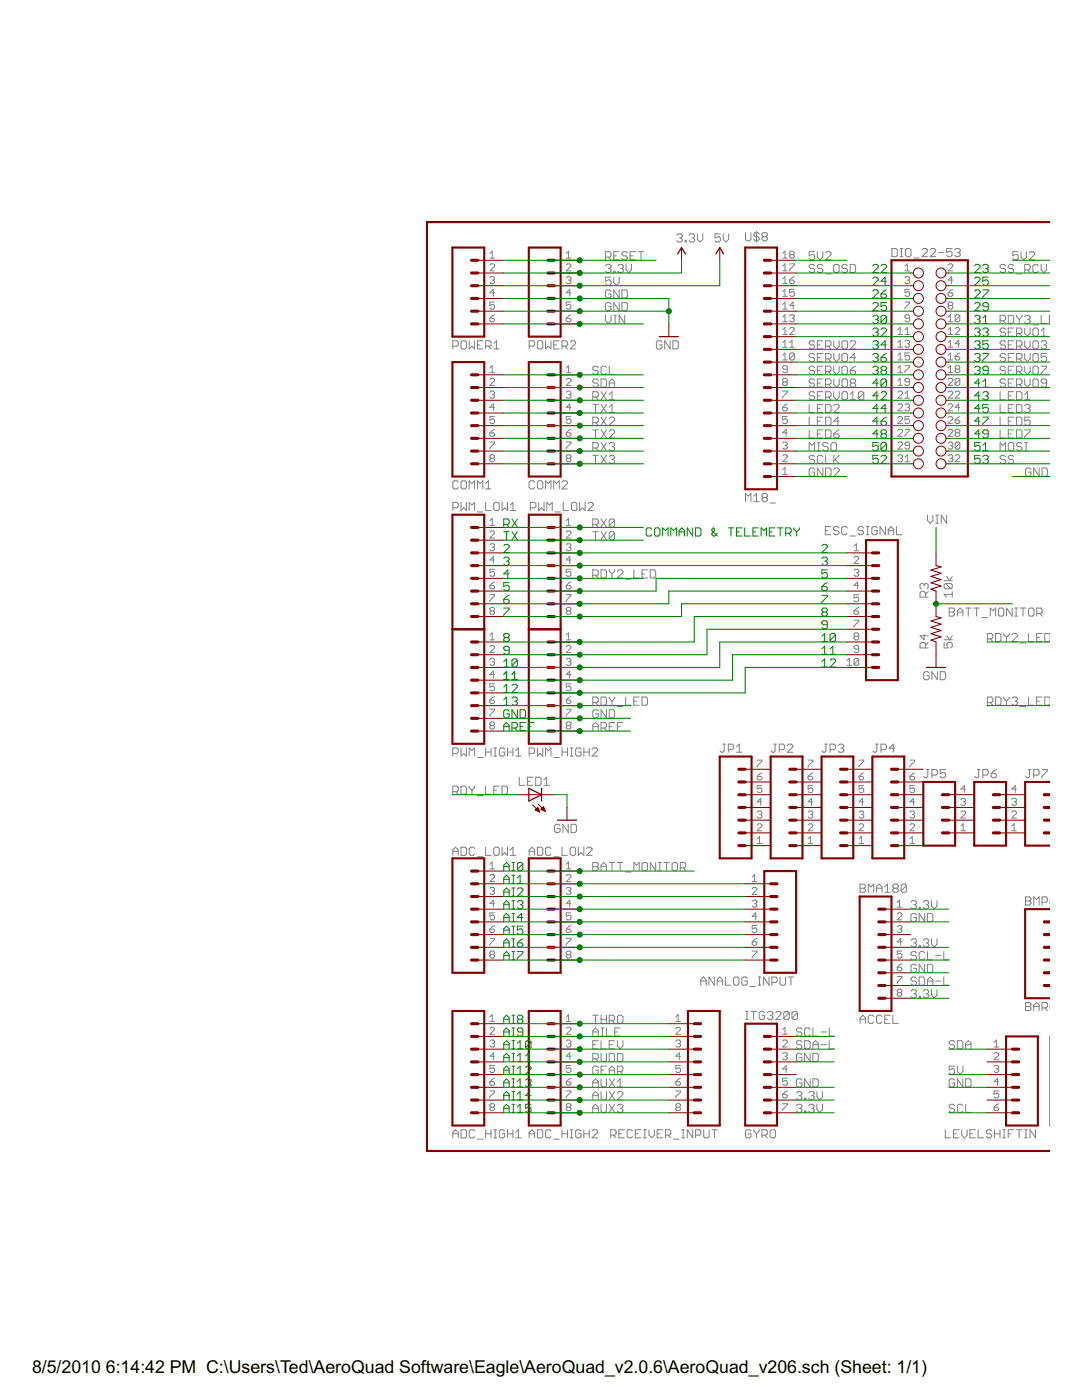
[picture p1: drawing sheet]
<svg xmlns="http://www.w3.org/2000/svg" width="216mm" height="279mm" viewBox="0 0 216 279" stroke-linecap="round" stroke-linejoin="round" font-family="sans-serif">
<defs><g id="words">
<g font-size="4">
<text x="6.4" y="274.1">8/5/2010</text>
<text x="21.1" y="274.1">6:14:42 PM C:\Users\Ted\AeroQuad Software\Eagle\AeroQuad_v2.0.6\AeroQuad_v206.sch (Sheet: 1/1)</text>
</g>
</g></defs>
<g fill="#808080" stroke="#808080" stroke-width=".2">
<path d="M135 46.9l.3-.2z"/>
<path d="M135.3 46.7h.6z"/>
<path d="M135.9 46.7l.2 .2z"/>
<path d="M136.1 46.9v.3z"/>
<path d="M136.1 47.2l-.2 .3z"/>
<path d="M135.6 47.5h.3z"/>
<path d="M135.9 47.5l.2 .3z"/>
<path d="M136.1 47.8v.2z"/>
<path d="M136.1 48l-.2 .3z"/>
<path d="M135.3 48.3h.6z"/>
<path d="M135 48l.3 .3z"/>
<path d="M136.7 48v.3z"/>
<path d="M136.7 48h.2z"/>
<path d="M136.9 48v.3z"/>
<path d="M136.7 48.3h.2z"/>
<path d="M137.5 46.9l.3-.2z"/>
<path d="M137.8 46.7h.5z"/>
<path d="M138.3 46.7l.3 .2z"/>
<path d="M138.6 46.9v.3z"/>
<path d="M138.6 47.2l-.3 .3z"/>
<path d="M138 47.5h.3z"/>
<path d="M138.3 47.5l.3 .3z"/>
<path d="M138.6 47.8v.2z"/>
<path d="M138.3 48.3l.3-.3z"/>
<path d="M137.8 48.3h.5z"/>
<path d="M137.5 48l.3 .3z"/>
<path d="M139.1 46.7v1.1z"/>
<path d="M139.1 47.8l.6 .5z"/>
<path d="M139.7 48.3l.5-.5z"/>
<path d="M140.2 46.7v1.1z"/>
<path d="M142.7 46.7h1z"/>
<path d="M142.7 46.7v.8z"/>
<path d="M142.7 47.5l.5-.3z"/>
<path d="M143.2 47.2h.3z"/>
<path d="M143.5 47.2l.2 .3z"/>
<path d="M143.7 47.5v.5z"/>
<path d="M143.7 48l-.2 .3z"/>
<path d="M142.9 48.3h.6z"/>
<path d="M142.7 48l.2 .3z"/>
<path d="M144.3 46.7v1.1z"/>
<path d="M144.3 47.8l.5 .5z"/>
<path d="M144.8 48.3l.6-.5z"/>
<path d="M145.4 46.7v1.1z"/>
<path d="M131.8 68l.3 .3z"/>
<path d="M131.3 68h.5z"/>
<path d="M131 68.3l.3-.3z"/>
<path d="M131 68.3v1.1z"/>
<path d="M131 69.4l.3 .2z"/>
<path d="M131.3 69.6h.5z"/>
<path d="M131.8 69.6l.3-.2z"/>
<path d="M132.1 68.8v.6z"/>
<path d="M131.5 68.8h.6z"/>
<path d="M132.6 68v1.6z"/>
<path d="M132.6 68l1.1 1.6z"/>
<path d="M133.7 68v1.6z"/>
<path d="M134.3 68v1.6z"/>
<path d="M134.3 69.6h.8z"/>
<path d="M135.3 69.4l-.2 .2z"/>
<path d="M135.3 68.3v1.1z"/>
<path d="M135.1 68l.2 .3z"/>
<path d="M134.3 68h.8z"/>
<path d="M111.5 164.5l.3 .3z"/>
<path d="M110.9 164.5h.6z"/>
<path d="M110.9 164.5l-.2 .3z"/>
<path d="M110.7 164.8v1.1z"/>
<path d="M110.7 165.9l.2 .2z"/>
<path d="M110.9 166.1h.6z"/>
<path d="M111.5 166.1l.3-.2z"/>
<path d="M111.8 165.3v.6z"/>
<path d="M111.2 165.3h.6z"/>
<path d="M112.3 164.5v1.6z"/>
<path d="M112.3 164.5l1.1 1.6z"/>
<path d="M113.4 164.5v1.6z"/>
<path d="M113.9 164.5v1.6z"/>
<path d="M113.9 166.1h.9z"/>
<path d="M115 165.9l-.2 .2z"/>
<path d="M115 164.8v1.1z"/>
<path d="M114.8 164.5l.2 .3z"/>
<path d="M113.9 164.5h.9z"/>
<path d="M188.4 118.6l.5 .6z"/>
<path d="M188.4 118.6h1.6z"/>
<path d="M190 118.1v1.1z"/>
<path d="M188.7 117.5h1z"/>
<path d="M188.4 117.2l.3 .3z"/>
<path d="M188.4 116.7v.5z"/>
<path d="M188.4 116.7l.3-.3z"/>
<path d="M188.7 116.4h1z"/>
<path d="M189.7 116.4l.3 .3z"/>
<path d="M190 116.7v.5z"/>
<path d="M190 117.2l-.3 .3z"/>
<path d="M188.7 116.4l1 1.1z"/>
<path d="M188.4 115.9h1.6z"/>
<path d="M190 115.1l-.5 .8z"/>
<path d="M188.9 115.1l.6 .8z"/>
<path d="M188.4 128.2v1.1z"/>
<path d="M188.4 129.3h.8z"/>
<path d="M188.9 128.8l.3 .5z"/>
<path d="M188.9 128.5v.3z"/>
<path d="M189.2 128.2l-.3 .3z"/>
<path d="M189.2 128.2h.5z"/>
<path d="M189.7 128.2l.3 .3z"/>
<path d="M190 128.5v.6z"/>
<path d="M189.7 129.3l.3-.2z"/>
<path d="M188.4 127.7h1.6z"/>
<path d="M190 126.9l-.5 .8z"/>
<path d="M188.9 126.9l.6 .8z"/>
<path d="M185.1 134l.3 .3z"/>
<path d="M184.6 134h.5z"/>
<path d="M184.3 134.3l.3-.3z"/>
<path d="M184.3 134.3v1.1z"/>
<path d="M184.3 135.4l.3 .3z"/>
<path d="M184.6 135.7h.5z"/>
<path d="M185.1 135.7l.3-.3z"/>
<path d="M185.4 134.9v.5z"/>
<path d="M184.9 134.9h.5z"/>
<path d="M185.9 134v1.7z"/>
<path d="M185.9 134l1.1 1.7z"/>
<path d="M187 134v1.7z"/>
<path d="M187.6 134v1.7z"/>
<path d="M187.6 135.7h.8z"/>
<path d="M188.4 135.7l.3-.3z"/>
<path d="M188.7 134.3v1.1z"/>
<path d="M188.4 134l.3 .3z"/>
<path d="M187.6 134h.8z"/>
<path d="M148.8 203.5h.5z"/>
<path d="M149 201.8v1.7z"/>
<path d="M148.8 201.8h.5z"/>
<path d="M150.4 201.8v1.7z"/>
<path d="M149.9 201.8h1z"/>
<path d="M152.3 201.8l.3 .3z"/>
<path d="M151.8 201.8h.5z"/>
<path d="M151.8 201.8l-.3 .3z"/>
<path d="M151.5 202.1v1.1z"/>
<path d="M151.5 203.2l.3 .3z"/>
<path d="M151.8 203.5h.5z"/>
<path d="M152.6 203.2l-.3 .3z"/>
<path d="M152.6 202.6v.6z"/>
<path d="M152 202.6h.6z"/>
<path d="M153.1 202.1l.3-.3z"/>
<path d="M153.4 201.8h.5z"/>
<path d="M153.9 201.8l.3 .3z"/>
<path d="M154.2 202.1v.3z"/>
<path d="M154.2 202.4l-.3 .2z"/>
<path d="M153.7 202.6h.2z"/>
<path d="M153.9 202.6l.3 .3z"/>
<path d="M154.2 202.9v.3z"/>
<path d="M153.9 203.5l.3-.3z"/>
<path d="M153.4 203.5h.5z"/>
<path d="M153.1 203.2l.3 .3z"/>
<path d="M154.8 203.5h1.1z"/>
<path d="M155.9 202.4l-1.1 1.1z"/>
<path d="M155.9 202.1v.3z"/>
<path d="M155.6 201.8l.3 .3z"/>
<path d="M155 201.8h.6z"/>
<path d="M155 201.8l-.2 .3z"/>
<path d="M156.4 202.1v1.1z"/>
<path d="M156.4 202.1l.3-.3z"/>
<path d="M156.7 201.8h.5z"/>
<path d="M157.2 201.8l.3 .3z"/>
<path d="M157.5 202.1v1.1z"/>
<path d="M157.5 203.2l-.3 .3z"/>
<path d="M156.7 203.5h.5z"/>
<path d="M156.4 203.2l.3 .3z"/>
<path d="M156.4 203.2l1.1-1.1z"/>
<path d="M158 202.1v1.1z"/>
<path d="M158 202.1l.3-.3z"/>
<path d="M158.3 201.8h.6z"/>
<path d="M158.9 201.8l.2 .3z"/>
<path d="M159.1 202.1v1.1z"/>
<path d="M158.9 203.5l.2-.3z"/>
<path d="M158.3 203.5h.6z"/>
<path d="M158 203.2l.3 .3z"/>
<path d="M158 203.2l1.1-1.1z"/>
<path d="M171.6 176.4v1.7z"/>
<path d="M171.6 176.4h.8z"/>
<path d="M172.4 176.4l.3 .3z"/>
<path d="M172.7 176.7v.3z"/>
<path d="M172.7 177l-.3 .3z"/>
<path d="M172.4 177.3l.3 .2z"/>
<path d="M172.7 177.5v.3z"/>
<path d="M172.4 178.1l.3-.3z"/>
<path d="M171.6 178.1h.8z"/>
<path d="M171.6 177.3h.8z"/>
<path d="M173.2 176.4v1.7z"/>
<path d="M173.2 176.4l.6 .6z"/>
<path d="M173.8 177l.5-.6z"/>
<path d="M174.3 176.4v1.7z"/>
<path d="M174.9 177v1.1z"/>
<path d="M175.4 176.4l-.5 .6z"/>
<path d="M175.4 176.4l.6 .6z"/>
<path d="M176 177v1.1z"/>
<path d="M174.9 177.3h1.1z"/>
<path d="M177.1 176.4l-.6 .6z"/>
<path d="M177.1 176.4v1.7z"/>
<path d="M176.5 178.1h1.1z"/>
<path d="M178.2 176.7l.2-.3z"/>
<path d="M178.4 176.4h.6z"/>
<path d="M179 176.4l.3 .3z"/>
<path d="M179.3 176.7v.3z"/>
<path d="M179 177.3l.3-.3z"/>
<path d="M179 177.3l.3 .2z"/>
<path d="M179.3 177.5v.3z"/>
<path d="M179 178.1l.3-.3z"/>
<path d="M178.4 178.1h.6z"/>
<path d="M178.2 177.8l.2 .3z"/>
<path d="M178.2 177.5v.3z"/>
<path d="M178.2 177.5l.2-.2z"/>
<path d="M178.2 177l.2 .3z"/>
<path d="M178.2 176.7v.3z"/>
<path d="M178.4 177.3h.6z"/>
<path d="M179.8 176.7v1.1z"/>
<path d="M179.8 176.7l.3-.3z"/>
<path d="M180.1 176.4h.5z"/>
<path d="M180.6 176.4l.3 .3z"/>
<path d="M180.9 176.7v1.1z"/>
<path d="M180.6 178.1l.3-.3z"/>
<path d="M180.1 178.1h.5z"/>
<path d="M179.8 177.8l.3 .3z"/>
<path d="M179.8 177.8l1.1-1.1z"/>
<path d="M204.6 179v1.6z"/>
<path d="M204.6 179h.8z"/>
<path d="M205.4 179l.3 .3z"/>
<path d="M205.7 179.3v.2z"/>
<path d="M205.4 179.8l.3-.3z"/>
<path d="M205.4 179.8l.3 .3z"/>
<path d="M205.7 180.1v.2z"/>
<path d="M205.4 180.6l.3-.3z"/>
<path d="M204.6 180.6h.8z"/>
<path d="M204.6 179.8h.8z"/>
<path d="M206.3 179v1.6z"/>
<path d="M206.3 179l.5 .5z"/>
<path d="M207.3 179l-.5 .5z"/>
<path d="M207.3 179v1.6z"/>
<path d="M207.9 179v1.6z"/>
<path d="M207.9 179h.8z"/>
<path d="M208.7 179l.3 .3z"/>
<path d="M209 179.3v.5z"/>
<path d="M209 179.8l-.3 .3z"/>
<path d="M207.9 180.1h.8z"/>
<path d="M209.5 179.3v1z"/>
<path d="M209.6 179l-.1 .3z"/>
<path d="M209.5 180.3l.1 .3z"/>
<path d="M209.6 179.3l-.1 1z"/>
<path d="M148.8 98.5v1.6z"/>
<path d="M148.8 98.5l.5 .5z"/>
<path d="M149.3 99l.5-.5z"/>
<path d="M149.8 98.5v1.6z"/>
<path d="M150.4 99l.5-.5z"/>
<path d="M150.9 98.5v1.6z"/>
<path d="M150.4 100.1h1.1z"/>
<path d="M152 98.8l.3-.3z"/>
<path d="M152.3 98.5h.5z"/>
<path d="M152.8 98.5l.3 .3z"/>
<path d="M153.1 98.8v.2z"/>
<path d="M153.1 99l-.3 .3z"/>
<path d="M152.8 99.3l.3 .3z"/>
<path d="M153.1 99.6v.2z"/>
<path d="M153.1 99.8l-.3 .3z"/>
<path d="M152.3 100.1h.5z"/>
<path d="M152 99.8l.3 .3z"/>
<path d="M152 99.6v.2z"/>
<path d="M152 99.6l.3-.3z"/>
<path d="M152 99l.3 .3z"/>
<path d="M152 98.8v.2z"/>
<path d="M152.3 99.3h.5z"/>
<path d="M153.7 100.4h1z"/>
<path d="M97.7 50.6l.5-.5z"/>
<path d="M98.2 50.1v1.4z"/>
<path d="M97.7 51.5h1z"/>
<path d="M97.7 54.1h1z"/>
<path d="M97.7 54.1l1-1z"/>
<path d="M98.7 52.9v.2z"/>
<path d="M98.4 52.7l.3 .2z"/>
<path d="M98 52.7h.4z"/>
<path d="M97.7 52.9l.3-.2z"/>
<path d="M97.7 55.4l.3-.2z"/>
<path d="M98 55.2h.4z"/>
<path d="M98.4 55.2l.3 .2z"/>
<path d="M98.7 55.4v.3z"/>
<path d="M98.7 55.7l-.3 .2z"/>
<path d="M98.2 55.9h.2z"/>
<path d="M98.4 55.9l.3 .2z"/>
<path d="M98.7 56.1v.3z"/>
<path d="M98.7 56.4l-.3 .2z"/>
<path d="M98 56.6h.4z"/>
<path d="M97.7 56.4l.3 .2z"/>
<path d="M98.4 57.7v1.4z"/>
<path d="M98.4 57.7l-.7 .7z"/>
<path d="M97.7 58.4h1z"/>
<path d="M97.7 60.3h1z"/>
<path d="M97.7 60.3v.7z"/>
<path d="M97.7 61l.5-.3z"/>
<path d="M98.2 60.7h.2z"/>
<path d="M98.4 60.7l.3 .3z"/>
<path d="M98.7 61v.4z"/>
<path d="M98.7 61.4l-.3 .3z"/>
<path d="M98 61.7h.4z"/>
<path d="M97.7 61.4l.3 .3z"/>
<path d="M90.4 68v1.6z"/>
<path d="M90.4 68h.8z"/>
<path d="M91.2 68l.2 .3z"/>
<path d="M91.4 68.3v.5z"/>
<path d="M91.2 69.1l.2-.3z"/>
<path d="M90.4 69.1h.8z"/>
<path d="M92.3 68h.5z"/>
<path d="M92.3 68l-.3 .3z"/>
<path d="M92 68.3v1.1z"/>
<path d="M92 69.4l.3 .2z"/>
<path d="M92.3 69.6h.5z"/>
<path d="M92.8 69.6l.3-.2z"/>
<path d="M93.1 68.3v1.1z"/>
<path d="M92.8 68l.3 .3z"/>
<path d="M93.6 68v1.6z"/>
<path d="M93.6 69.6l.6-.5z"/>
<path d="M94.2 69.1l.5 .5z"/>
<path d="M94.7 68v1.6z"/>
<path d="M95.3 68h1.1z"/>
<path d="M95.3 68v1.6z"/>
<path d="M95.3 69.6h1.1z"/>
<path d="M95.3 68.8h.5z"/>
<path d="M96.9 68v1.6z"/>
<path d="M96.9 68h.8z"/>
<path d="M97.7 68l.3 .3z"/>
<path d="M98 68.3v.5z"/>
<path d="M97.7 69.1l.3-.3z"/>
<path d="M96.9 69.1h.8z"/>
<path d="M97.5 69.1l.5 .5z"/>
<path d="M98.5 68.6l.6-.6z"/>
<path d="M99.1 68v1.6z"/>
<path d="M98.5 69.6h1.1z"/>
<path d="M98.2 63.1l.5-.3z"/>
<path d="M98.2 63.1l-.5 .4z"/>
<path d="M97.7 63.5v.5z"/>
<path d="M97.7 64l.3 .2z"/>
<path d="M98 64.2h.4z"/>
<path d="M98.4 64.2l.3-.2z"/>
<path d="M98.7 63.8v.2z"/>
<path d="M98.4 63.5l.3 .3z"/>
<path d="M97.7 63.5h.7z"/>
<path d="M113 50.6l.5-.5z"/>
<path d="M113.5 50.1v1.4z"/>
<path d="M113 51.5h.9z"/>
<path d="M113 54.1h.9z"/>
<path d="M113 54.1l.9-1z"/>
<path d="M113.9 52.9v.2z"/>
<path d="M113.7 52.7l.2 .2z"/>
<path d="M113.2 52.7h.5z"/>
<path d="M113 52.9l.2-.2z"/>
<path d="M113 55.4l.2-.2z"/>
<path d="M113.2 55.2h.5z"/>
<path d="M113.7 55.2l.2 .2z"/>
<path d="M113.9 55.4v.3z"/>
<path d="M113.9 55.7l-.2 .2z"/>
<path d="M113.5 55.9h.2z"/>
<path d="M113.7 55.9l.2 .2z"/>
<path d="M113.9 56.1v.3z"/>
<path d="M113.9 56.4l-.2 .2z"/>
<path d="M113.2 56.6h.5z"/>
<path d="M113 56.4l.2 .2z"/>
<path d="M113.7 57.7v1.4z"/>
<path d="M113.7 57.7l-.7 .7z"/>
<path d="M113 58.4h.9z"/>
<path d="M113 60.3h.9z"/>
<path d="M113 60.3v.7z"/>
<path d="M113 61l.5-.3z"/>
<path d="M113.5 60.7h.2z"/>
<path d="M113.7 60.7l.2 .3z"/>
<path d="M113.9 61v.4z"/>
<path d="M113.9 61.4l-.2 .3z"/>
<path d="M113.2 61.7h.5z"/>
<path d="M113 61.4l.2 .3z"/>
<path d="M105.6 68v1.6z"/>
<path d="M105.6 68h.8z"/>
<path d="M106.4 68l.3 .3z"/>
<path d="M106.7 68.3v.5z"/>
<path d="M106.4 69.1l.3-.3z"/>
<path d="M105.6 69.1h.8z"/>
<path d="M107.5 68h.5z"/>
<path d="M107.5 68l-.3 .3z"/>
<path d="M107.2 68.3v1.1z"/>
<path d="M107.2 69.4l.3 .2z"/>
<path d="M107.5 69.6h.5z"/>
<path d="M108 69.6l.3-.2z"/>
<path d="M108.3 68.3v1.1z"/>
<path d="M108 68l.3 .3z"/>
<path d="M108.9 68v1.6z"/>
<path d="M108.9 69.6l.5-.5z"/>
<path d="M109.4 69.1l.5 .5z"/>
<path d="M109.9 68v1.6z"/>
<path d="M110.5 68h1.1z"/>
<path d="M110.5 68v1.6z"/>
<path d="M110.5 69.6h1.1z"/>
<path d="M110.5 68.8h.5z"/>
<path d="M112.1 68v1.6z"/>
<path d="M112.1 68h.8z"/>
<path d="M112.9 68l.3 .3z"/>
<path d="M113.2 68.3v.5z"/>
<path d="M112.9 69.1l.3-.3z"/>
<path d="M112.1 69.1h.8z"/>
<path d="M112.7 69.1l.5 .5z"/>
<path d="M113.8 69.6h1.1z"/>
<path d="M113.8 69.6l1.1-1z"/>
<path d="M114.9 68.3v.3z"/>
<path d="M114.6 68l.3 .3z"/>
<path d="M114 68h.6z"/>
<path d="M114 68l-.2 .3z"/>
<path d="M113.5 63.1l.4-.3z"/>
<path d="M113.5 63.1l-.5 .4z"/>
<path d="M113 63.5v.5z"/>
<path d="M113 64l.2 .2z"/>
<path d="M113.2 64.2h.5z"/>
<path d="M113.7 64.2l.2-.2z"/>
<path d="M113.9 63.8v.2z"/>
<path d="M113.7 63.5l.2 .3z"/>
<path d="M113 63.5h.7z"/>
<path d="M97.7 73.4l.5-.4z"/>
<path d="M98.2 73v1.4z"/>
<path d="M97.7 74.4h1z"/>
<path d="M97.7 76.9h1z"/>
<path d="M97.7 76.9l1-.9z"/>
<path d="M98.7 75.8v.2z"/>
<path d="M98.4 75.5l.3 .3z"/>
<path d="M98 75.5h.4z"/>
<path d="M98 75.5l-.3 .3z"/>
<path d="M97.7 78.3l.3-.2z"/>
<path d="M98 78.1h.4z"/>
<path d="M98.4 78.1l.3 .2z"/>
<path d="M98.7 78.3v.2z"/>
<path d="M98.7 78.5l-.3 .3z"/>
<path d="M98.2 78.8h.2z"/>
<path d="M98.4 78.8l.3 .2z"/>
<path d="M98.7 79v.2z"/>
<path d="M98.7 79.2l-.3 .3z"/>
<path d="M98 79.5h.4z"/>
<path d="M97.7 79.2l.3 .3z"/>
<path d="M98.4 80.6v1.4z"/>
<path d="M98.4 80.6l-.7 .7z"/>
<path d="M97.7 81.3h1z"/>
<path d="M97.7 83.1h1z"/>
<path d="M97.7 83.1v.7z"/>
<path d="M97.7 83.8l.5-.2z"/>
<path d="M98.2 83.6h.2z"/>
<path d="M98.4 83.6l.3 .2z"/>
<path d="M98.7 83.8v.5z"/>
<path d="M98.7 84.3l-.3 .2z"/>
<path d="M98 84.5h.4z"/>
<path d="M97.7 84.3l.3 .2z"/>
<path d="M91.2 95.9l.2 .3z"/>
<path d="M90.6 95.9h.6z"/>
<path d="M90.6 95.9l-.2 .3z"/>
<path d="M90.4 96.2v1.1z"/>
<path d="M90.4 97.3l.2 .3z"/>
<path d="M90.6 97.6h.6z"/>
<path d="M91.2 97.6l.2-.3z"/>
<path d="M92.3 95.9h.5z"/>
<path d="M92.3 95.9l-.3 .3z"/>
<path d="M92 96.2v1.1z"/>
<path d="M92 97.3l.3 .3z"/>
<path d="M92.3 97.6h.5z"/>
<path d="M92.8 97.6l.3-.3z"/>
<path d="M93.1 96.2v1.1z"/>
<path d="M92.8 95.9l.3 .3z"/>
<path d="M93.6 95.9v1.7z"/>
<path d="M93.6 95.9l.6 .6z"/>
<path d="M94.7 95.9l-.5 .6z"/>
<path d="M94.7 95.9v1.7z"/>
<path d="M95.3 95.9v1.7z"/>
<path d="M95.3 95.9l.5 .6z"/>
<path d="M95.8 96.5l.6-.6z"/>
<path d="M96.4 95.9v1.7z"/>
<path d="M96.9 96.5l.6-.6z"/>
<path d="M97.5 95.9v1.7z"/>
<path d="M96.9 97.6h1.1z"/>
<path d="M98.2 85.9l.5-.2z"/>
<path d="M98.2 85.9l-.5 .5z"/>
<path d="M97.7 86.4v.4z"/>
<path d="M97.7 86.8l.3 .3z"/>
<path d="M98 87.1h.4z"/>
<path d="M98.4 87.1l.3-.3z"/>
<path d="M98.7 86.6v.2z"/>
<path d="M98.4 86.4l.3 .2z"/>
<path d="M97.7 86.4h.7z"/>
<path d="M97.7 88.2h1z"/>
<path d="M98.7 88.2v.3z"/>
<path d="M98.7 88.5l-1 .9z"/>
<path d="M97.7 89.4v.2z"/>
<path d="M97.7 91l.3-.2z"/>
<path d="M98 90.8h.4z"/>
<path d="M98.4 90.8l.3 .2z"/>
<path d="M98.7 91v.2z"/>
<path d="M98.7 91.2l-.3 .3z"/>
<path d="M98.4 91.5l.3 .2z"/>
<path d="M98.7 91.7v.2z"/>
<path d="M98.7 91.9l-.3 .3z"/>
<path d="M98 92.2h.4z"/>
<path d="M97.7 91.9l.3 .3z"/>
<path d="M97.7 91.7v.2z"/>
<path d="M97.7 91.7l.3-.2z"/>
<path d="M97.7 91.2l.3 .3z"/>
<path d="M97.7 91v.2z"/>
<path d="M98 91.5h.4z"/>
<path d="M113 73.4l.5-.4z"/>
<path d="M113.5 73v1.4z"/>
<path d="M113 74.4h.9z"/>
<path d="M113 76.9h.9z"/>
<path d="M113 76.9l.9-.9z"/>
<path d="M113.9 75.8v.2z"/>
<path d="M113.7 75.5l.2 .3z"/>
<path d="M113.2 75.5h.5z"/>
<path d="M113.2 75.5l-.2 .3z"/>
<path d="M113 78.3l.2-.2z"/>
<path d="M113.2 78.1h.5z"/>
<path d="M113.7 78.1l.2 .2z"/>
<path d="M113.9 78.3v.2z"/>
<path d="M113.9 78.5l-.2 .3z"/>
<path d="M113.5 78.8h.2z"/>
<path d="M113.7 78.8l.2 .2z"/>
<path d="M113.9 79v.2z"/>
<path d="M113.9 79.2l-.2 .3z"/>
<path d="M113.2 79.5h.5z"/>
<path d="M113 79.2l.2 .3z"/>
<path d="M113.7 80.6v1.4z"/>
<path d="M113.7 80.6l-.7 .7z"/>
<path d="M113 81.3h.9z"/>
<path d="M113 83.1h.9z"/>
<path d="M113 83.1v.7z"/>
<path d="M113 83.8l.5-.2z"/>
<path d="M113.5 83.6h.2z"/>
<path d="M113.7 83.6l.2 .2z"/>
<path d="M113.9 83.8v.5z"/>
<path d="M113.9 84.3l-.2 .2z"/>
<path d="M113.2 84.5h.5z"/>
<path d="M113 84.3l.2 .2z"/>
<path d="M106.4 95.9l.3 .3z"/>
<path d="M105.9 95.9h.5z"/>
<path d="M105.9 95.9l-.3 .3z"/>
<path d="M105.6 96.2v1.1z"/>
<path d="M105.6 97.3l.3 .3z"/>
<path d="M105.9 97.6h.5z"/>
<path d="M106.4 97.6l.3-.3z"/>
<path d="M107.5 95.9h.5z"/>
<path d="M107.5 95.9l-.3 .3z"/>
<path d="M107.2 96.2v1.1z"/>
<path d="M107.2 97.3l.3 .3z"/>
<path d="M107.5 97.6h.5z"/>
<path d="M108 97.6l.3-.3z"/>
<path d="M108.3 96.2v1.1z"/>
<path d="M108 95.9l.3 .3z"/>
<path d="M108.9 95.9v1.7z"/>
<path d="M108.9 95.9l.5 .6z"/>
<path d="M109.9 95.9l-.5 .6z"/>
<path d="M109.9 95.9v1.7z"/>
<path d="M110.5 95.9v1.7z"/>
<path d="M110.5 95.9l.5 .6z"/>
<path d="M111 96.5l.6-.6z"/>
<path d="M111.6 95.9v1.7z"/>
<path d="M112.1 97.6h1.1z"/>
<path d="M112.1 97.6l1.1-1.1z"/>
<path d="M113.2 96.2v.3z"/>
<path d="M112.9 95.9l.3 .3z"/>
<path d="M112.4 95.9h.5z"/>
<path d="M112.4 95.9l-.3 .3z"/>
<path d="M113.5 85.9l.4-.2z"/>
<path d="M113.5 85.9l-.5 .5z"/>
<path d="M113 86.4v.4z"/>
<path d="M113 86.8l.2 .3z"/>
<path d="M113.2 87.1h.5z"/>
<path d="M113.7 87.1l.2-.3z"/>
<path d="M113.9 86.6v.2z"/>
<path d="M113.7 86.4l.2 .2z"/>
<path d="M113 86.4h.7z"/>
<path d="M113 88.2h.9z"/>
<path d="M113.9 88.2v.3z"/>
<path d="M113.9 88.5l-.9 .9z"/>
<path d="M113 89.4v.2z"/>
<path d="M113 91l.2-.2z"/>
<path d="M113.2 90.8h.5z"/>
<path d="M113.7 90.8l.2 .2z"/>
<path d="M113.9 91v.2z"/>
<path d="M113.9 91.2l-.2 .3z"/>
<path d="M113.7 91.5l.2 .2z"/>
<path d="M113.9 91.7v.2z"/>
<path d="M113.9 91.9l-.2 .3z"/>
<path d="M113.2 92.2h.5z"/>
<path d="M113 91.9l.2 .3z"/>
<path d="M113 91.7v.2z"/>
<path d="M113 91.7l.2-.2z"/>
<path d="M113 91.2l.2 .3z"/>
<path d="M113 91v.2z"/>
<path d="M113.2 91.5h.5z"/>
<path d="M97.7 103.9l.5-.5z"/>
<path d="M98.2 103.4v1.4z"/>
<path d="M97.7 104.8h1z"/>
<path d="M97.7 107.4h1z"/>
<path d="M97.7 107.4l1-1z"/>
<path d="M98.7 106.2v.2z"/>
<path d="M98.4 106l.3 .2z"/>
<path d="M98 106h.4z"/>
<path d="M98 106l-.3 .2z"/>
<path d="M97.7 108.8l.3-.3z"/>
<path d="M98 108.5h.4z"/>
<path d="M98.4 108.5l.3 .3z"/>
<path d="M98.7 108.8v.2z"/>
<path d="M98.7 109l-.3 .2z"/>
<path d="M98.2 109.2h.2z"/>
<path d="M98.4 109.2l.3 .3z"/>
<path d="M98.7 109.5v.2z"/>
<path d="M98.7 109.7l-.3 .2z"/>
<path d="M98 109.9h.4z"/>
<path d="M97.7 109.7l.3 .2z"/>
<path d="M98.4 111.1v1.4z"/>
<path d="M98.4 111.1l-.7 .7z"/>
<path d="M97.7 111.8h1z"/>
<path d="M97.7 113.6h1z"/>
<path d="M97.7 113.6v.7z"/>
<path d="M97.7 114.3l.5-.2z"/>
<path d="M98.2 114.1h.2z"/>
<path d="M98.4 114.1l.3 .2z"/>
<path d="M98.7 114.3v.5z"/>
<path d="M98.7 114.8l-.3 .2z"/>
<path d="M98 115h.4z"/>
<path d="M97.7 114.8l.3 .2z"/>
<path d="M98.2 116.4l.5-.3z"/>
<path d="M98.2 116.4l-.5 .4z"/>
<path d="M97.7 116.8v.5z"/>
<path d="M97.7 117.3l.3 .2z"/>
<path d="M98 117.5h.4z"/>
<path d="M98.4 117.5l.3-.2z"/>
<path d="M98.7 117.1v.2z"/>
<path d="M98.4 116.8l.3 .3z"/>
<path d="M97.7 116.8h.7z"/>
<path d="M97.7 118.7h1z"/>
<path d="M98.7 118.7v.2z"/>
<path d="M98.7 118.9l-1 .9z"/>
<path d="M97.7 119.8v.3z"/>
<path d="M97.7 121.5l.3-.3z"/>
<path d="M98 121.2h.4z"/>
<path d="M98.4 121.2l.3 .3z"/>
<path d="M98.7 121.5v.2z"/>
<path d="M98.7 121.7l-.3 .2z"/>
<path d="M98.4 121.9l.3 .3z"/>
<path d="M98.7 122.2v.2z"/>
<path d="M98.7 122.4l-.3 .2z"/>
<path d="M98 122.6h.4z"/>
<path d="M97.7 122.4l.3 .2z"/>
<path d="M97.7 122.2v.2z"/>
<path d="M97.7 122.2l.3-.3z"/>
<path d="M97.7 121.7l.3 .2z"/>
<path d="M97.7 121.5v.2z"/>
<path d="M98 121.9h.4z"/>
<path d="M90.4 100.3v1.6z"/>
<path d="M90.4 100.3h.8z"/>
<path d="M91.2 100.3l.2 .2z"/>
<path d="M91.4 100.5v.6z"/>
<path d="M91.4 101.1l-.2 .2z"/>
<path d="M90.4 101.3h.8z"/>
<path d="M92 100.3v1.6z"/>
<path d="M92 101.9l.5-.6z"/>
<path d="M92.5 101.3l.6 .6z"/>
<path d="M93.1 100.3v1.6z"/>
<path d="M93.6 100.3v1.6z"/>
<path d="M93.6 100.3l.6 .5z"/>
<path d="M94.2 100.8l.5-.5z"/>
<path d="M94.7 100.3v1.6z"/>
<path d="M95.3 102.2h1.1z"/>
<path d="M96.9 100.3v1.6z"/>
<path d="M96.9 101.9h1.1z"/>
<path d="M98.8 100.3h.6z"/>
<path d="M98.8 100.3l-.3 .2z"/>
<path d="M98.5 100.5v1.1z"/>
<path d="M98.5 101.6l.3 .3z"/>
<path d="M98.8 101.9h.6z"/>
<path d="M99.6 101.6l-.2 .3z"/>
<path d="M99.6 100.5v1.1z"/>
<path d="M99.4 100.3l.2 .2z"/>
<path d="M100.2 100.3v1.6z"/>
<path d="M100.7 101.3l-.5 .6z"/>
<path d="M100.7 101.3l.6 .6z"/>
<path d="M101.3 100.3v1.6z"/>
<path d="M101.8 100.8l.6-.5z"/>
<path d="M102.4 100.3v1.6z"/>
<path d="M101.8 101.9h1.1z"/>
<path d="M113 103.9l.5-.5z"/>
<path d="M113.5 103.4v1.4z"/>
<path d="M113 104.8h.9z"/>
<path d="M113 107.4h.9z"/>
<path d="M113 107.4l.9-1z"/>
<path d="M113.9 106.2v.2z"/>
<path d="M113.7 106l.2 .2z"/>
<path d="M113.2 106h.5z"/>
<path d="M113.2 106l-.2 .2z"/>
<path d="M113 108.8l.2-.3z"/>
<path d="M113.2 108.5h.5z"/>
<path d="M113.7 108.5l.2 .3z"/>
<path d="M113.9 108.8v.2z"/>
<path d="M113.9 109l-.2 .2z"/>
<path d="M113.5 109.2h.2z"/>
<path d="M113.7 109.2l.2 .3z"/>
<path d="M113.9 109.5v.2z"/>
<path d="M113.9 109.7l-.2 .2z"/>
<path d="M113.2 109.9h.5z"/>
<path d="M113 109.7l.2 .2z"/>
<path d="M113.7 111.1v1.4z"/>
<path d="M113.7 111.1l-.7 .7z"/>
<path d="M113 111.8h.9z"/>
<path d="M113 113.6h.9z"/>
<path d="M113 113.6v.7z"/>
<path d="M113 114.3l.5-.2z"/>
<path d="M113.5 114.1h.2z"/>
<path d="M113.7 114.1l.2 .2z"/>
<path d="M113.9 114.3v.5z"/>
<path d="M113.9 114.8l-.2 .2z"/>
<path d="M113.2 115h.5z"/>
<path d="M113 114.8l.2 .2z"/>
<path d="M113.5 116.4l.4-.3z"/>
<path d="M113.5 116.4l-.5 .4z"/>
<path d="M113 116.8v.5z"/>
<path d="M113 117.3l.2 .2z"/>
<path d="M113.2 117.5h.5z"/>
<path d="M113.7 117.5l.2-.2z"/>
<path d="M113.9 117.1v.2z"/>
<path d="M113.7 116.8l.2 .3z"/>
<path d="M113 116.8h.7z"/>
<path d="M113 118.7h.9z"/>
<path d="M113.9 118.7v.2z"/>
<path d="M113.9 118.9l-.9 .9z"/>
<path d="M113 119.8v.3z"/>
<path d="M113 121.5l.2-.3z"/>
<path d="M113.2 121.2h.5z"/>
<path d="M113.7 121.2l.2 .3z"/>
<path d="M113.9 121.5v.2z"/>
<path d="M113.9 121.7l-.2 .2z"/>
<path d="M113.7 121.9l.2 .3z"/>
<path d="M113.9 122.2v.2z"/>
<path d="M113.9 122.4l-.2 .2z"/>
<path d="M113.2 122.6h.5z"/>
<path d="M113 122.4l.2 .2z"/>
<path d="M113 122.2v.2z"/>
<path d="M113 122.2l.2-.3z"/>
<path d="M113 121.7l.2 .2z"/>
<path d="M113 121.5v.2z"/>
<path d="M113.2 121.9h.5z"/>
<path d="M105.8 100.3v1.6z"/>
<path d="M105.8 100.3h.9z"/>
<path d="M106.7 100.3l.2 .2z"/>
<path d="M106.9 100.5v.6z"/>
<path d="M106.9 101.1l-.2 .2z"/>
<path d="M105.8 101.3h.9z"/>
<path d="M107.5 100.3v1.6z"/>
<path d="M108 101.3l-.5 .6z"/>
<path d="M108 101.3l.6 .6z"/>
<path d="M108.6 100.3v1.6z"/>
<path d="M109.1 100.3v1.6z"/>
<path d="M109.1 100.3l.6 .5z"/>
<path d="M109.7 100.8l.5-.5z"/>
<path d="M110.2 100.3v1.6z"/>
<path d="M110.7 102.2h1.1z"/>
<path d="M112.4 100.3v1.6z"/>
<path d="M112.4 101.9h1.1z"/>
<path d="M114.3 100.3h.6z"/>
<path d="M114 100.5l.3-.2z"/>
<path d="M114 100.5v1.1z"/>
<path d="M114 101.6l.3 .3z"/>
<path d="M114.3 101.9h.6z"/>
<path d="M115.1 101.6l-.2 .3z"/>
<path d="M115.1 100.5v1.1z"/>
<path d="M114.9 100.3l.2 .2z"/>
<path d="M115.7 100.3v1.6z"/>
<path d="M115.7 101.9l.5-.6z"/>
<path d="M116.2 101.3l.6 .6z"/>
<path d="M116.8 100.3v1.6z"/>
<path d="M117.3 101.9h1.1z"/>
<path d="M118.4 100.8l-1.1 1.1z"/>
<path d="M118.4 100.5v.3z"/>
<path d="M118.1 100.3l.3 .2z"/>
<path d="M117.6 100.3h.5z"/>
<path d="M117.6 100.3l-.3 .2z"/>
<path d="M97.7 126.8l.5-.5z"/>
<path d="M98.2 126.3v1.4z"/>
<path d="M97.7 127.7h1z"/>
<path d="M97.7 130.2h1z"/>
<path d="M97.7 130.2l1-.9z"/>
<path d="M98.7 129.1v.2z"/>
<path d="M98.4 128.8l.3 .3z"/>
<path d="M98 128.8h.4z"/>
<path d="M98 128.8l-.3 .3z"/>
<path d="M97.7 131.6l.3-.2z"/>
<path d="M98 131.4h.4z"/>
<path d="M98.4 131.4l.3 .2z"/>
<path d="M98.7 131.6v.2z"/>
<path d="M98.7 131.8l-.3 .3z"/>
<path d="M98.2 132.1h.2z"/>
<path d="M98.4 132.1l.3 .2z"/>
<path d="M98.7 132.3v.2z"/>
<path d="M98.7 132.5l-.3 .3z"/>
<path d="M98 132.8h.4z"/>
<path d="M97.7 132.5l.3 .3z"/>
<path d="M98.4 133.9v1.4z"/>
<path d="M98.4 133.9l-.7 .7z"/>
<path d="M97.7 134.6h1z"/>
<path d="M97.7 136.5h1z"/>
<path d="M97.7 136.5v.7z"/>
<path d="M97.7 137.2l.5-.3z"/>
<path d="M98.2 136.9h.2z"/>
<path d="M98.4 136.9l.3 .3z"/>
<path d="M98.7 137.2v.4z"/>
<path d="M98.7 137.6l-.3 .3z"/>
<path d="M98 137.9h.4z"/>
<path d="M97.7 137.6l.3 .3z"/>
<path d="M90.4 149.3v1.6z"/>
<path d="M90.4 149.3h.8z"/>
<path d="M91.2 149.3l.2 .2z"/>
<path d="M91.4 149.5v.6z"/>
<path d="M91.4 150.1l-.2 .3z"/>
<path d="M90.4 150.4h.8z"/>
<path d="M92 149.3v1.6z"/>
<path d="M92 150.9l.5-.5z"/>
<path d="M92.5 150.4l.6 .5z"/>
<path d="M93.1 149.3v1.6z"/>
<path d="M93.6 149.3v1.6z"/>
<path d="M93.6 149.3l.6 .5z"/>
<path d="M94.7 149.3l-.5 .5z"/>
<path d="M94.7 149.3v1.6z"/>
<path d="M95.3 151.2h1.1z"/>
<path d="M96.9 149.3v1.6z"/>
<path d="M96.9 150.1h1.1z"/>
<path d="M98 149.3v1.6z"/>
<path d="M98.5 150.9h.6z"/>
<path d="M98.8 149.3v1.6z"/>
<path d="M98.5 149.3h.6z"/>
<path d="M100.4 149.3l.3 .2z"/>
<path d="M99.9 149.3h.5z"/>
<path d="M99.9 149.3l-.3 .2z"/>
<path d="M99.6 149.5v1.1z"/>
<path d="M99.6 150.6l.3 .3z"/>
<path d="M99.9 150.9h.5z"/>
<path d="M100.4 150.9l.3-.3z"/>
<path d="M100.7 150.1v.5z"/>
<path d="M100.2 150.1h.5z"/>
<path d="M101.3 149.3v1.6z"/>
<path d="M101.3 150.1h1z"/>
<path d="M102.3 149.3v1.6z"/>
<path d="M102.9 149.8l.5-.5z"/>
<path d="M103.4 149.3v1.6z"/>
<path d="M102.9 150.9h1.1z"/>
<path d="M98.2 139.2l.5-.2z"/>
<path d="M98.2 139.2l-.5 .5z"/>
<path d="M97.7 139.7v.5z"/>
<path d="M97.7 140.2l.3 .2z"/>
<path d="M98 140.4h.4z"/>
<path d="M98.4 140.4l.3-.2z"/>
<path d="M98.7 139.9v.3z"/>
<path d="M98.4 139.7l.3 .2z"/>
<path d="M97.7 139.7h.7z"/>
<path d="M97.7 141.5h1z"/>
<path d="M98.7 141.5v.3z"/>
<path d="M98.7 141.8l-1 .9z"/>
<path d="M97.7 142.7v.2z"/>
<path d="M97.7 144.3l.3-.2z"/>
<path d="M98 144.1h.4z"/>
<path d="M98.4 144.1l.3 .2z"/>
<path d="M98.7 144.3v.2z"/>
<path d="M98.7 144.5l-.3 .3z"/>
<path d="M98.4 144.8l.3 .2z"/>
<path d="M98.7 145v.2z"/>
<path d="M98.7 145.2l-.3 .3z"/>
<path d="M98 145.5h.4z"/>
<path d="M97.7 145.2l.3 .3z"/>
<path d="M97.7 145v.2z"/>
<path d="M97.7 145l.3-.2z"/>
<path d="M97.7 144.5l.3 .3z"/>
<path d="M97.7 144.3v.2z"/>
<path d="M98 144.8h.4z"/>
<path d="M113 126.8l.5-.5z"/>
<path d="M113.5 126.3v1.4z"/>
<path d="M113 127.7h.9z"/>
<path d="M113 130.2h.9z"/>
<path d="M113 130.2l.9-.9z"/>
<path d="M113.9 129.1v.2z"/>
<path d="M113.7 128.8l.2 .3z"/>
<path d="M113.2 128.8h.5z"/>
<path d="M113.2 128.8l-.2 .3z"/>
<path d="M113 131.6l.2-.2z"/>
<path d="M113.2 131.4h.5z"/>
<path d="M113.7 131.4l.2 .2z"/>
<path d="M113.9 131.6v.2z"/>
<path d="M113.9 131.8l-.2 .3z"/>
<path d="M113.5 132.1h.2z"/>
<path d="M113.7 132.1l.2 .2z"/>
<path d="M113.9 132.3v.2z"/>
<path d="M113.9 132.5l-.2 .3z"/>
<path d="M113.2 132.8h.5z"/>
<path d="M113 132.5l.2 .3z"/>
<path d="M113.7 133.9v1.4z"/>
<path d="M113.7 133.9l-.7 .7z"/>
<path d="M113 134.6h.9z"/>
<path d="M113 136.5h.9z"/>
<path d="M113 136.5v.7z"/>
<path d="M113 137.2l.5-.3z"/>
<path d="M113.5 136.9h.2z"/>
<path d="M113.7 136.9l.2 .3z"/>
<path d="M113.9 137.2v.4z"/>
<path d="M113.9 137.6l-.2 .3z"/>
<path d="M113.2 137.9h.5z"/>
<path d="M113 137.6l.2 .3z"/>
<path d="M105.6 149.3v1.6z"/>
<path d="M105.6 149.3h.8z"/>
<path d="M106.4 149.3l.3 .2z"/>
<path d="M106.7 149.5v.6z"/>
<path d="M106.7 150.1l-.3 .3z"/>
<path d="M105.6 150.4h.8z"/>
<path d="M107.2 149.3v1.6z"/>
<path d="M107.2 150.9l.6-.5z"/>
<path d="M107.8 150.4l.5 .5z"/>
<path d="M108.3 149.3v1.6z"/>
<path d="M108.9 149.3v1.6z"/>
<path d="M108.9 149.3l.5 .5z"/>
<path d="M109.9 149.3l-.5 .5z"/>
<path d="M109.9 149.3v1.6z"/>
<path d="M110.5 151.2h1.1z"/>
<path d="M112.1 149.3v1.6z"/>
<path d="M112.1 150.1h1.1z"/>
<path d="M113.2 149.3v1.6z"/>
<path d="M113.8 150.9h.5z"/>
<path d="M114 149.3v1.6z"/>
<path d="M113.8 149.3h.5z"/>
<path d="M115.7 149.3l.3 .2z"/>
<path d="M115.1 149.3h.6z"/>
<path d="M115.1 149.3l-.2 .2z"/>
<path d="M114.9 149.5v1.1z"/>
<path d="M114.9 150.6l.2 .3z"/>
<path d="M115.1 150.9h.6z"/>
<path d="M115.7 150.9l.3-.3z"/>
<path d="M116 150.1v.5z"/>
<path d="M115.4 150.1h.6z"/>
<path d="M116.5 149.3v1.6z"/>
<path d="M116.5 150.1h1.1z"/>
<path d="M117.6 149.3v1.6z"/>
<path d="M118.1 150.9h1.1z"/>
<path d="M118.1 150.9l1.1-1.1z"/>
<path d="M119.2 149.5v.3z"/>
<path d="M119 149.3l.2 .2z"/>
<path d="M118.4 149.3h.6z"/>
<path d="M118.4 149.3l-.3 .2z"/>
<path d="M113.5 139.2l.4-.2z"/>
<path d="M113.5 139.2l-.5 .5z"/>
<path d="M113 139.7v.5z"/>
<path d="M113 140.2l.2 .2z"/>
<path d="M113.2 140.4h.5z"/>
<path d="M113.7 140.4l.2-.2z"/>
<path d="M113.9 139.9v.3z"/>
<path d="M113.7 139.7l.2 .2z"/>
<path d="M113 139.7h.7z"/>
<path d="M113 141.5h.9z"/>
<path d="M113.9 141.5v.3z"/>
<path d="M113.9 141.8l-.9 .9z"/>
<path d="M113 142.7v.2z"/>
<path d="M113 144.3l.2-.2z"/>
<path d="M113.2 144.1h.5z"/>
<path d="M113.7 144.1l.2 .2z"/>
<path d="M113.9 144.3v.2z"/>
<path d="M113.9 144.5l-.2 .3z"/>
<path d="M113.7 144.8l.2 .2z"/>
<path d="M113.9 145v.2z"/>
<path d="M113.9 145.2l-.2 .3z"/>
<path d="M113.2 145.5h.5z"/>
<path d="M113 145.2l.2 .3z"/>
<path d="M113 145v.2z"/>
<path d="M113 145l.2-.2z"/>
<path d="M113 144.5l.2 .3z"/>
<path d="M113 144.3v.2z"/>
<path d="M113.2 144.8h.5z"/>
<path d="M97.7 172.5l.5-.5z"/>
<path d="M98.2 172v1.4z"/>
<path d="M97.7 173.4h1z"/>
<path d="M97.7 176h1z"/>
<path d="M97.7 176l1-1z"/>
<path d="M98.7 174.8v.2z"/>
<path d="M98.4 174.6l.3 .2z"/>
<path d="M98 174.6h.4z"/>
<path d="M98 174.6l-.3 .2z"/>
<path d="M97.7 177.3l.3-.2z"/>
<path d="M98 177.1h.4z"/>
<path d="M98.4 177.1l.3 .2z"/>
<path d="M98.7 177.3v.3z"/>
<path d="M98.7 177.6l-.3 .2z"/>
<path d="M98.2 177.8h.2z"/>
<path d="M98.4 177.8l.3 .2z"/>
<path d="M98.7 178v.3z"/>
<path d="M98.7 178.3l-.3 .2z"/>
<path d="M98 178.5h.4z"/>
<path d="M97.7 178.3l.3 .2z"/>
<path d="M98.4 179.6v1.4z"/>
<path d="M98.4 179.6l-.7 .7z"/>
<path d="M97.7 180.3h1z"/>
<path d="M97.7 182.2h1z"/>
<path d="M97.7 182.2v.7z"/>
<path d="M97.7 182.9l.5-.3z"/>
<path d="M98.2 182.6h.2z"/>
<path d="M98.4 182.6l.3 .3z"/>
<path d="M98.7 182.9v.4z"/>
<path d="M98.7 183.3l-.3 .3z"/>
<path d="M98 183.6h.4z"/>
<path d="M97.7 183.3l.3 .3z"/>
<path d="M98.2 185l.5-.3z"/>
<path d="M98.2 185l-.5 .4z"/>
<path d="M97.7 185.4v.5z"/>
<path d="M97.7 185.9l.3 .2z"/>
<path d="M98 186.1h.4z"/>
<path d="M98.4 186.1l.3-.2z"/>
<path d="M98.7 185.7v.2z"/>
<path d="M98.4 185.4l.3 .3z"/>
<path d="M97.7 185.4h.7z"/>
<path d="M97.7 187.3h1z"/>
<path d="M98.7 187.3v.2z"/>
<path d="M98.7 187.5l-1 .9z"/>
<path d="M97.7 188.4v.3z"/>
<path d="M97.7 190l.3-.2z"/>
<path d="M98 189.8h.4z"/>
<path d="M98.4 189.8l.3 .2z"/>
<path d="M98.7 190v.3z"/>
<path d="M98.7 190.3l-.3 .2z"/>
<path d="M98.4 190.5l.3 .2z"/>
<path d="M98.7 190.7v.3z"/>
<path d="M98.7 191l-.3 .2z"/>
<path d="M98 191.2h.4z"/>
<path d="M97.7 191l.3 .2z"/>
<path d="M97.7 190.7v.3z"/>
<path d="M97.7 190.7l.3-.2z"/>
<path d="M97.7 190.3l.3 .2z"/>
<path d="M97.7 190v.3z"/>
<path d="M98 190.5h.4z"/>
<path d="M90.4 169.6v1.1z"/>
<path d="M90.9 169.1l-.5 .5z"/>
<path d="M90.9 169.1l.5 .5z"/>
<path d="M91.4 169.6v1.1z"/>
<path d="M90.4 169.9h1z"/>
<path d="M92 169.1v1.6z"/>
<path d="M92 170.7h.8z"/>
<path d="M93.1 170.4l-.3 .3z"/>
<path d="M93.1 169.4v1z"/>
<path d="M92.8 169.1l.3 .3z"/>
<path d="M92 169.1h.8z"/>
<path d="M94.4 169.1l.3 .3z"/>
<path d="M93.9 169.1h.5z"/>
<path d="M93.9 169.1l-.3 .3z"/>
<path d="M93.6 169.4v1z"/>
<path d="M93.6 170.4l.3 .3z"/>
<path d="M93.9 170.7h.5z"/>
<path d="M94.7 170.4l-.3 .3z"/>
<path d="M95.3 171h1.1z"/>
<path d="M96.9 169.1v1.6z"/>
<path d="M96.9 170.7h1.1z"/>
<path d="M98.8 169.1h.6z"/>
<path d="M98.8 169.1l-.3 .3z"/>
<path d="M98.5 169.4v1z"/>
<path d="M98.5 170.4l.3 .3z"/>
<path d="M98.8 170.7h.6z"/>
<path d="M99.6 170.4l-.2 .3z"/>
<path d="M99.6 169.4v1z"/>
<path d="M99.4 169.1l.2 .3z"/>
<path d="M100.2 169.1v1.6z"/>
<path d="M100.7 170.2l-.5 .5z"/>
<path d="M100.7 170.2l.6 .5z"/>
<path d="M101.3 169.1v1.6z"/>
<path d="M101.8 169.6l.6-.5z"/>
<path d="M102.4 169.1v1.6z"/>
<path d="M101.8 170.7h1.1z"/>
<path d="M113 172.5l.5-.5z"/>
<path d="M113.5 172v1.4z"/>
<path d="M113 173.4h.9z"/>
<path d="M113 176h.9z"/>
<path d="M113 176l.9-1z"/>
<path d="M113.9 174.8v.2z"/>
<path d="M113.7 174.6l.2 .2z"/>
<path d="M113.2 174.6h.5z"/>
<path d="M113.2 174.6l-.2 .2z"/>
<path d="M113 177.3l.2-.2z"/>
<path d="M113.2 177.1h.5z"/>
<path d="M113.7 177.1l.2 .2z"/>
<path d="M113.9 177.3v.3z"/>
<path d="M113.9 177.6l-.2 .2z"/>
<path d="M113.5 177.8h.2z"/>
<path d="M113.7 177.8l.2 .2z"/>
<path d="M113.9 178v.3z"/>
<path d="M113.9 178.3l-.2 .2z"/>
<path d="M113.2 178.5h.5z"/>
<path d="M113 178.3l.2 .2z"/>
<path d="M113.7 179.6v1.4z"/>
<path d="M113.7 179.6l-.7 .7z"/>
<path d="M113 180.3h.9z"/>
<path d="M113 182.2h.9z"/>
<path d="M113 182.2v.7z"/>
<path d="M113 182.9l.5-.3z"/>
<path d="M113.5 182.6h.2z"/>
<path d="M113.7 182.6l.2 .3z"/>
<path d="M113.9 182.9v.4z"/>
<path d="M113.9 183.3l-.2 .3z"/>
<path d="M113.2 183.6h.5z"/>
<path d="M113 183.3l.2 .3z"/>
<path d="M113.5 185l.4-.3z"/>
<path d="M113.5 185l-.5 .4z"/>
<path d="M113 185.4v.5z"/>
<path d="M113 185.9l.2 .2z"/>
<path d="M113.2 186.1h.5z"/>
<path d="M113.7 186.1l.2-.2z"/>
<path d="M113.9 185.7v.2z"/>
<path d="M113.7 185.4l.2 .3z"/>
<path d="M113 185.4h.7z"/>
<path d="M113 187.3h.9z"/>
<path d="M113.9 187.3v.2z"/>
<path d="M113.9 187.5l-.9 .9z"/>
<path d="M113 188.4v.3z"/>
<path d="M113 190l.2-.2z"/>
<path d="M113.2 189.8h.5z"/>
<path d="M113.7 189.8l.2 .2z"/>
<path d="M113.9 190v.3z"/>
<path d="M113.9 190.3l-.2 .2z"/>
<path d="M113.7 190.5l.2 .2z"/>
<path d="M113.9 190.7v.3z"/>
<path d="M113.9 191l-.2 .2z"/>
<path d="M113.2 191.2h.5z"/>
<path d="M113 191l.2 .2z"/>
<path d="M113 190.7v.3z"/>
<path d="M113 190.7l.2-.2z"/>
<path d="M113 190.3l.2 .2z"/>
<path d="M113 190v.3z"/>
<path d="M113.2 190.5h.5z"/>
<path d="M105.6 169.6v1.1z"/>
<path d="M105.6 169.6l.5-.5z"/>
<path d="M106.1 169.1l.6 .5z"/>
<path d="M106.7 169.6v1.1z"/>
<path d="M105.6 169.9h1.1z"/>
<path d="M107.2 169.1v1.6z"/>
<path d="M107.2 170.7h.8z"/>
<path d="M108.3 170.4l-.3 .3z"/>
<path d="M108.3 169.4v1z"/>
<path d="M108 169.1l.3 .3z"/>
<path d="M107.2 169.1h.8z"/>
<path d="M109.7 169.1l.2 .3z"/>
<path d="M109.1 169.1h.6z"/>
<path d="M109.1 169.1l-.2 .3z"/>
<path d="M108.9 169.4v1z"/>
<path d="M108.9 170.4l.2 .3z"/>
<path d="M109.1 170.7h.6z"/>
<path d="M109.9 170.4l-.2 .3z"/>
<path d="M110.5 171h1.1z"/>
<path d="M112.1 169.1v1.6z"/>
<path d="M112.1 170.7h1.1z"/>
<path d="M114 169.1h.6z"/>
<path d="M114 169.1l-.2 .3z"/>
<path d="M113.8 169.4v1z"/>
<path d="M113.8 170.4l.2 .3z"/>
<path d="M114 170.7h.6z"/>
<path d="M114.9 170.4l-.3 .3z"/>
<path d="M114.9 169.4v1z"/>
<path d="M114.6 169.1l.3 .3z"/>
<path d="M115.4 169.1v1.6z"/>
<path d="M115.4 170.7l.6-.5z"/>
<path d="M116 170.2l.5 .5z"/>
<path d="M116.5 169.1v1.6z"/>
<path d="M117.1 170.7h1z"/>
<path d="M117.1 170.7l1-1.1z"/>
<path d="M118.1 169.4v.2z"/>
<path d="M117.9 169.1l.2 .3z"/>
<path d="M117.3 169.1h.6z"/>
<path d="M117.3 169.1l-.2 .3z"/>
<path d="M97.7 202.9l.5-.4z"/>
<path d="M98.2 202.5v1.4z"/>
<path d="M97.7 203.9h1z"/>
<path d="M97.7 206.4h1z"/>
<path d="M97.7 206.4l1-.9z"/>
<path d="M98.7 205.3v.2z"/>
<path d="M98.4 205l.3 .3z"/>
<path d="M98 205h.4z"/>
<path d="M98 205l-.3 .3z"/>
<path d="M97.7 207.8l.3-.2z"/>
<path d="M98 207.6h.4z"/>
<path d="M98.4 207.6l.3 .2z"/>
<path d="M98.7 207.8v.2z"/>
<path d="M98.7 208l-.3 .3z"/>
<path d="M98.2 208.3h.2z"/>
<path d="M98.4 208.3l.3 .2z"/>
<path d="M98.7 208.5v.2z"/>
<path d="M98.7 208.7l-.3 .3z"/>
<path d="M98 209h.4z"/>
<path d="M97.7 208.7l.3 .3z"/>
<path d="M98.4 210.1v1.4z"/>
<path d="M98.4 210.1l-.7 .7z"/>
<path d="M97.7 210.8h1z"/>
<path d="M97.7 212.6h1z"/>
<path d="M97.7 212.6v.7z"/>
<path d="M97.7 213.3l.5-.2z"/>
<path d="M98.2 213.1h.2z"/>
<path d="M98.4 213.1l.3 .2z"/>
<path d="M98.7 213.3v.5z"/>
<path d="M98.7 213.8l-.3 .2z"/>
<path d="M98 214h.4z"/>
<path d="M97.7 213.8l.3 .2z"/>
<path d="M90.4 226v1.1z"/>
<path d="M90.4 226l.5-.5z"/>
<path d="M90.9 225.5l.5 .5z"/>
<path d="M91.4 226v1.1z"/>
<path d="M90.4 226.3h1z"/>
<path d="M92 225.5v1.6z"/>
<path d="M92 227.1h.8z"/>
<path d="M92.8 227.1l.3-.3z"/>
<path d="M93.1 225.7v1.1z"/>
<path d="M92.8 225.5l.3 .2z"/>
<path d="M92 225.5h.8z"/>
<path d="M94.4 225.5l.3 .2z"/>
<path d="M93.9 225.5h.5z"/>
<path d="M93.6 225.7l.3-.2z"/>
<path d="M93.6 225.7v1.1z"/>
<path d="M93.6 226.8l.3 .3z"/>
<path d="M93.9 227.1h.5z"/>
<path d="M94.4 227.1l.3-.3z"/>
<path d="M95.3 227.4h1.1z"/>
<path d="M96.9 225.5v1.6z"/>
<path d="M96.9 226.3h1.1z"/>
<path d="M98 225.5v1.6z"/>
<path d="M98.5 227.1h.6z"/>
<path d="M98.8 225.5v1.6z"/>
<path d="M98.5 225.5h.6z"/>
<path d="M100.4 225.5l.3 .2z"/>
<path d="M99.9 225.5h.5z"/>
<path d="M99.6 225.7l.3-.2z"/>
<path d="M99.6 225.7v1.1z"/>
<path d="M99.6 226.8l.3 .3z"/>
<path d="M99.9 227.1h.5z"/>
<path d="M100.4 227.1l.3-.3z"/>
<path d="M100.7 226.3v.5z"/>
<path d="M100.2 226.3h.5z"/>
<path d="M101.3 225.5v1.6z"/>
<path d="M101.3 226.3h1z"/>
<path d="M102.3 225.5v1.6z"/>
<path d="M102.9 226l.5-.5z"/>
<path d="M103.4 225.5v1.6z"/>
<path d="M102.9 227.1h1.1z"/>
<path d="M98.2 215.4l.5-.2z"/>
<path d="M98.2 215.4l-.5 .5z"/>
<path d="M97.7 215.9v.4z"/>
<path d="M97.7 216.3l.3 .3z"/>
<path d="M98 216.6h.4z"/>
<path d="M98.4 216.6l.3-.3z"/>
<path d="M98.7 216.1v.2z"/>
<path d="M98.4 215.9l.3 .2z"/>
<path d="M97.7 215.9h.7z"/>
<path d="M97.7 217.7h1z"/>
<path d="M98.7 217.7v.3z"/>
<path d="M98.7 218l-1 .9z"/>
<path d="M97.7 218.9v.2z"/>
<path d="M97.7 220.5l.3-.2z"/>
<path d="M98 220.3h.4z"/>
<path d="M98.4 220.3l.3 .2z"/>
<path d="M98.7 220.5v.2z"/>
<path d="M98.7 220.7l-.3 .3z"/>
<path d="M98.4 221l.3 .2z"/>
<path d="M98.7 221.2v.2z"/>
<path d="M98.7 221.4l-.3 .3z"/>
<path d="M98 221.7h.4z"/>
<path d="M97.7 221.4l.3 .3z"/>
<path d="M97.7 221.2v.2z"/>
<path d="M97.7 221.2l.3-.2z"/>
<path d="M97.7 220.7l.3 .3z"/>
<path d="M97.7 220.5v.2z"/>
<path d="M98 221h.4z"/>
<path d="M113 202.9l.5-.4z"/>
<path d="M113.5 202.5v1.4z"/>
<path d="M113 203.9h.9z"/>
<path d="M113 206.4h.9z"/>
<path d="M113 206.4l.9-.9z"/>
<path d="M113.9 205.3v.2z"/>
<path d="M113.7 205l.2 .3z"/>
<path d="M113.2 205h.5z"/>
<path d="M113.2 205l-.2 .3z"/>
<path d="M113 207.8l.2-.2z"/>
<path d="M113.2 207.6h.5z"/>
<path d="M113.7 207.6l.2 .2z"/>
<path d="M113.9 207.8v.2z"/>
<path d="M113.9 208l-.2 .3z"/>
<path d="M113.5 208.3h.2z"/>
<path d="M113.7 208.3l.2 .2z"/>
<path d="M113.9 208.5v.2z"/>
<path d="M113.9 208.7l-.2 .3z"/>
<path d="M113.2 209h.5z"/>
<path d="M113 208.7l.2 .3z"/>
<path d="M113.7 210.1v1.4z"/>
<path d="M113.7 210.1l-.7 .7z"/>
<path d="M113 210.8h.9z"/>
<path d="M113 212.6h.9z"/>
<path d="M113 212.6v.7z"/>
<path d="M113 213.3l.5-.2z"/>
<path d="M113.5 213.1h.2z"/>
<path d="M113.7 213.1l.2 .2z"/>
<path d="M113.9 213.3v.5z"/>
<path d="M113.9 213.8l-.2 .2z"/>
<path d="M113.2 214h.5z"/>
<path d="M113 213.8l.2 .2z"/>
<path d="M105.6 226v1.1z"/>
<path d="M105.6 226l.5-.5z"/>
<path d="M106.1 225.5l.6 .5z"/>
<path d="M106.7 226v1.1z"/>
<path d="M105.6 226.3h1.1z"/>
<path d="M107.2 225.5v1.6z"/>
<path d="M107.2 227.1h.8z"/>
<path d="M108 227.1l.3-.3z"/>
<path d="M108.3 225.7v1.1z"/>
<path d="M108 225.5l.3 .2z"/>
<path d="M107.2 225.5h.8z"/>
<path d="M109.7 225.5l.2 .2z"/>
<path d="M109.1 225.5h.6z"/>
<path d="M108.9 225.7l.2-.2z"/>
<path d="M108.9 225.7v1.1z"/>
<path d="M108.9 226.8l.2 .3z"/>
<path d="M109.1 227.1h.6z"/>
<path d="M109.7 227.1l.2-.3z"/>
<path d="M110.5 227.4h1.1z"/>
<path d="M112.1 225.5v1.6z"/>
<path d="M112.1 226.3h1.1z"/>
<path d="M113.2 225.5v1.6z"/>
<path d="M113.8 227.1h.5z"/>
<path d="M114 225.5v1.6z"/>
<path d="M113.8 225.5h.5z"/>
<path d="M115.7 225.5l.3 .2z"/>
<path d="M115.1 225.5h.6z"/>
<path d="M114.9 225.7l.2-.2z"/>
<path d="M114.9 225.7v1.1z"/>
<path d="M114.9 226.8l.2 .3z"/>
<path d="M115.1 227.1h.6z"/>
<path d="M115.7 227.1l.3-.3z"/>
<path d="M116 226.3v.5z"/>
<path d="M115.4 226.3h.6z"/>
<path d="M116.5 225.5v1.6z"/>
<path d="M116.5 226.3h1.1z"/>
<path d="M117.6 225.5v1.6z"/>
<path d="M118.1 227.1h1.1z"/>
<path d="M118.1 227.1l1.1-1.1z"/>
<path d="M119.2 225.7v.3z"/>
<path d="M119 225.5l.2 .2z"/>
<path d="M118.4 225.5h.6z"/>
<path d="M118.1 225.7l.3-.2z"/>
<path d="M113.5 215.4l.4-.2z"/>
<path d="M113.5 215.4l-.5 .5z"/>
<path d="M113 215.9v.4z"/>
<path d="M113 216.3l.2 .3z"/>
<path d="M113.2 216.6h.5z"/>
<path d="M113.7 216.6l.2-.3z"/>
<path d="M113.9 216.1v.2z"/>
<path d="M113.7 215.9l.2 .2z"/>
<path d="M113 215.9h.7z"/>
<path d="M113 217.7h.9z"/>
<path d="M113.9 217.7v.3z"/>
<path d="M113.9 218l-.9 .9z"/>
<path d="M113 218.9v.2z"/>
<path d="M113 220.5l.2-.2z"/>
<path d="M113.2 220.3h.5z"/>
<path d="M113.7 220.3l.2 .2z"/>
<path d="M113.9 220.5v.2z"/>
<path d="M113.9 220.7l-.2 .3z"/>
<path d="M113.7 221l.2 .2z"/>
<path d="M113.9 221.2v.2z"/>
<path d="M113.9 221.4l-.2 .3z"/>
<path d="M113.2 221.7h.5z"/>
<path d="M113 221.4l.2 .3z"/>
<path d="M113 221.2v.2z"/>
<path d="M113 221.2l.2-.2z"/>
<path d="M113 220.7l.2 .3z"/>
<path d="M113 220.5v.2z"/>
<path d="M113.2 221h.5z"/>
<path d="M180.6 53.1l.4-.4z"/>
<path d="M181 52.7v1.4z"/>
<path d="M180.6 54.1h.9z"/>
<path d="M189.2 54.1h.9z"/>
<path d="M189.2 54.1l.9-1z"/>
<path d="M190.1 52.9v.2z"/>
<path d="M189.9 52.7l.2 .2z"/>
<path d="M189.4 52.7h.5z"/>
<path d="M189.2 52.9l.2-.2z"/>
<path d="M180.6 55.4l.2-.2z"/>
<path d="M180.8 55.2h.5z"/>
<path d="M181.3 55.2l.2 .2z"/>
<path d="M181.5 55.4v.3z"/>
<path d="M181.5 55.7l-.2 .2z"/>
<path d="M181 55.9h.3z"/>
<path d="M181.3 55.9l.2 .2z"/>
<path d="M181.5 56.1v.3z"/>
<path d="M181.5 56.4l-.2 .2z"/>
<path d="M180.8 56.6h.5z"/>
<path d="M180.6 56.4l.2 .2z"/>
<path d="M189.9 55.2v1.4z"/>
<path d="M189.2 55.9l.7-.7z"/>
<path d="M189.2 55.9h.9z"/>
<path d="M180.6 57.7h.9z"/>
<path d="M180.6 57.7v.7z"/>
<path d="M180.6 58.4l.4-.2z"/>
<path d="M181 58.2h.3z"/>
<path d="M181.3 58.2l.2 .2z"/>
<path d="M181.5 58.4v.5z"/>
<path d="M181.5 58.9l-.2 .2z"/>
<path d="M180.8 59.1h.5z"/>
<path d="M180.6 58.9l.2 .2z"/>
<path d="M189.7 58l.4-.3z"/>
<path d="M189.7 58l-.5 .4z"/>
<path d="M189.2 58.4v.5z"/>
<path d="M189.2 58.9l.2 .2z"/>
<path d="M189.4 59.1h.5z"/>
<path d="M189.9 59.1l.2-.2z"/>
<path d="M190.1 58.7v.2z"/>
<path d="M189.9 58.4l.2 .3z"/>
<path d="M189.2 58.4h.7z"/>
<path d="M180.6 60.3h.9z"/>
<path d="M181.5 60.3v.2z"/>
<path d="M181.5 60.5l-.9 .9z"/>
<path d="M180.6 61.4v.3z"/>
<path d="M189.2 60.5l.2-.2z"/>
<path d="M189.4 60.3h.5z"/>
<path d="M189.9 60.3l.2 .2z"/>
<path d="M190.1 60.5v.2z"/>
<path d="M190.1 60.7l-.2 .3z"/>
<path d="M189.9 61l.2 .2z"/>
<path d="M190.1 61.2v.2z"/>
<path d="M190.1 61.4l-.2 .3z"/>
<path d="M189.4 61.7h.5z"/>
<path d="M189.2 61.4l.2 .3z"/>
<path d="M189.2 61.2v.2z"/>
<path d="M189.2 61.2l.2-.2z"/>
<path d="M189.2 60.7l.2 .3z"/>
<path d="M189.2 60.5v.2z"/>
<path d="M189.4 61h.5z"/>
<path d="M180.6 64l.2 .2z"/>
<path d="M180.8 64.2h.5z"/>
<path d="M181.3 64.2l.2-.2z"/>
<path d="M181.5 63.1v.9z"/>
<path d="M181.3 62.8l.2 .3z"/>
<path d="M180.8 62.8h.5z"/>
<path d="M180.6 63.1l.2-.3z"/>
<path d="M180.6 63.1v.2z"/>
<path d="M180.6 63.3l.2 .2z"/>
<path d="M180.8 63.5h.7z"/>
<path d="M189.2 63.3l.5-.5z"/>
<path d="M189.7 62.8v1.4z"/>
<path d="M189.2 64.2h.9z"/>
<path d="M190.6 63.1v.9z"/>
<path d="M190.6 63.1l.2-.3z"/>
<path d="M190.8 62.8h.5z"/>
<path d="M191.3 62.8l.2 .3z"/>
<path d="M191.5 63.1v.9z"/>
<path d="M191.5 64l-.2 .2z"/>
<path d="M190.8 64.2h.5z"/>
<path d="M190.6 64l.2 .2z"/>
<path d="M190.6 64l.9-.9z"/>
<path d="M179.2 65.8l.4-.4z"/>
<path d="M179.6 65.4v1.4z"/>
<path d="M179.2 66.8h.9z"/>
<path d="M180.6 65.8l.4-.4z"/>
<path d="M181 65.4v1.4z"/>
<path d="M180.6 66.8h.9z"/>
<path d="M189.2 65.8l.5-.4z"/>
<path d="M189.7 65.4v1.4z"/>
<path d="M189.2 66.8h.9z"/>
<path d="M190.6 66.8h.9z"/>
<path d="M190.6 66.8l.9-1z"/>
<path d="M191.5 65.6v.2z"/>
<path d="M191.3 65.4l.2 .2z"/>
<path d="M190.8 65.4h.5z"/>
<path d="M190.8 65.4l-.2 .2z"/>
<path d="M179.2 68.4l.4-.5z"/>
<path d="M179.6 67.9v1.4z"/>
<path d="M179.2 69.3h.9z"/>
<path d="M180.6 68.1l.2-.2z"/>
<path d="M180.8 67.9h.5z"/>
<path d="M181.3 67.9l.2 .2z"/>
<path d="M181.5 68.1v.3z"/>
<path d="M181.5 68.4l-.2 .2z"/>
<path d="M181 68.6h.3z"/>
<path d="M181.3 68.6l.2 .2z"/>
<path d="M181.5 68.8v.3z"/>
<path d="M181.5 69.1l-.2 .2z"/>
<path d="M180.8 69.3h.5z"/>
<path d="M180.6 69.1l.2 .2z"/>
<path d="M189.2 68.4l.5-.5z"/>
<path d="M189.7 67.9v1.4z"/>
<path d="M189.2 69.3h.9z"/>
<path d="M191.3 67.9v1.4z"/>
<path d="M191.3 67.9l-.7 .7z"/>
<path d="M190.6 68.6h.9z"/>
<path d="M179.2 70.9l.4-.5z"/>
<path d="M179.6 70.4v1.4z"/>
<path d="M179.2 71.8h.9z"/>
<path d="M180.6 70.4h.9z"/>
<path d="M180.6 70.4v.7z"/>
<path d="M180.6 71.1l.4-.2z"/>
<path d="M181 70.9h.3z"/>
<path d="M181.3 70.9l.2 .2z"/>
<path d="M181.5 71.1v.5z"/>
<path d="M181.5 71.6l-.2 .2z"/>
<path d="M180.8 71.8h.5z"/>
<path d="M180.6 71.6l.2 .2z"/>
<path d="M189.2 70.9l.5-.5z"/>
<path d="M189.7 70.4v1.4z"/>
<path d="M189.2 71.8h.9z"/>
<path d="M191.1 70.7l.4-.3z"/>
<path d="M191.1 70.7l-.5 .4z"/>
<path d="M190.6 71.1v.5z"/>
<path d="M190.6 71.6l.2 .2z"/>
<path d="M190.8 71.8h.5z"/>
<path d="M191.3 71.8l.2-.2z"/>
<path d="M191.5 71.4v.2z"/>
<path d="M191.3 71.1l.2 .3z"/>
<path d="M190.6 71.1h.7z"/>
<path d="M179.2 73.4l.4-.4z"/>
<path d="M179.6 73v1.4z"/>
<path d="M179.2 74.4h.9z"/>
<path d="M180.6 73h.9z"/>
<path d="M181.5 73v.2z"/>
<path d="M181.5 73.2l-.9 .9z"/>
<path d="M180.6 74.1v.3z"/>
<path d="M189.2 73.4l.5-.4z"/>
<path d="M189.7 73v1.4z"/>
<path d="M189.2 74.4h.9z"/>
<path d="M190.6 73.2l.2-.2z"/>
<path d="M190.8 73h.5z"/>
<path d="M191.3 73l.2 .2z"/>
<path d="M191.5 73.2v.2z"/>
<path d="M191.5 73.4l-.2 .3z"/>
<path d="M191.3 73.7l.2 .2z"/>
<path d="M191.5 73.9v.2z"/>
<path d="M191.5 74.1l-.2 .3z"/>
<path d="M190.8 74.4h.5z"/>
<path d="M190.6 74.1l.2 .3z"/>
<path d="M190.6 73.9v.2z"/>
<path d="M190.6 73.9l.2-.2z"/>
<path d="M190.6 73.4l.2 .3z"/>
<path d="M190.6 73.2v.2z"/>
<path d="M190.8 73.7h.5z"/>
<path d="M179.2 76l.4-.5z"/>
<path d="M179.6 75.5v1.4z"/>
<path d="M179.2 76.9h.9z"/>
<path d="M180.6 76.7l.2 .2z"/>
<path d="M180.8 76.9h.5z"/>
<path d="M181.3 76.9l.2-.2z"/>
<path d="M181.5 75.8v.9z"/>
<path d="M181.3 75.5l.2 .3z"/>
<path d="M180.8 75.5h.5z"/>
<path d="M180.8 75.5l-.2 .3z"/>
<path d="M180.6 75.8v.2z"/>
<path d="M180.6 76l.2 .2z"/>
<path d="M180.8 76.2h.7z"/>
<path d="M189.2 76.9h.9z"/>
<path d="M189.2 76.9l.9-.9z"/>
<path d="M190.1 75.8v.2z"/>
<path d="M189.9 75.5l.2 .3z"/>
<path d="M189.4 75.5h.5z"/>
<path d="M189.4 75.5l-.2 .3z"/>
<path d="M190.6 75.8v.9z"/>
<path d="M190.6 75.8l.2-.3z"/>
<path d="M190.8 75.5h.5z"/>
<path d="M191.3 75.5l.2 .3z"/>
<path d="M191.5 75.8v.9z"/>
<path d="M191.5 76.7l-.2 .2z"/>
<path d="M190.8 76.9h.5z"/>
<path d="M190.6 76.7l.2 .2z"/>
<path d="M190.6 76.7l.9-.9z"/>
<path d="M179.2 79.5h.9z"/>
<path d="M179.2 79.5l.9-1z"/>
<path d="M180.1 78.3v.2z"/>
<path d="M179.9 78.1l.2 .2z"/>
<path d="M179.4 78.1h.5z"/>
<path d="M179.4 78.1l-.2 .2z"/>
<path d="M180.6 78.5l.4-.4z"/>
<path d="M181 78.1v1.4z"/>
<path d="M180.6 79.5h.9z"/>
<path d="M189.2 79.5h.9z"/>
<path d="M189.2 79.5l.9-1z"/>
<path d="M190.1 78.3v.2z"/>
<path d="M189.9 78.1l.2 .2z"/>
<path d="M189.4 78.1h.5z"/>
<path d="M189.4 78.1l-.2 .2z"/>
<path d="M190.6 79.5h.9z"/>
<path d="M190.6 79.5l.9-1z"/>
<path d="M191.5 78.3v.2z"/>
<path d="M191.3 78.1l.2 .2z"/>
<path d="M190.8 78.1h.5z"/>
<path d="M190.8 78.1l-.2 .2z"/>
<path d="M179.2 82h.9z"/>
<path d="M179.2 82l.9-.9z"/>
<path d="M180.1 80.8v.3z"/>
<path d="M179.9 80.6l.2 .2z"/>
<path d="M179.4 80.6h.5z"/>
<path d="M179.4 80.6l-.2 .2z"/>
<path d="M180.6 80.8l.2-.2z"/>
<path d="M180.8 80.6h.5z"/>
<path d="M181.3 80.6l.2 .2z"/>
<path d="M181.5 80.8v.3z"/>
<path d="M181.5 81.1l-.2 .2z"/>
<path d="M181 81.3h.3z"/>
<path d="M181.3 81.3l.2 .2z"/>
<path d="M181.5 81.5v.3z"/>
<path d="M181.5 81.8l-.2 .2z"/>
<path d="M180.8 82h.5z"/>
<path d="M180.6 81.8l.2 .2z"/>
<path d="M189.2 82h.9z"/>
<path d="M189.2 82l.9-.9z"/>
<path d="M190.1 80.8v.3z"/>
<path d="M189.9 80.6l.2 .2z"/>
<path d="M189.4 80.6h.5z"/>
<path d="M189.4 80.6l-.2 .2z"/>
<path d="M191.3 80.6v1.4z"/>
<path d="M191.3 80.6l-.7 .7z"/>
<path d="M190.6 81.3h.9z"/>
<path d="M179.2 84.5h.9z"/>
<path d="M179.2 84.5l.9-.9z"/>
<path d="M180.1 83.4v.2z"/>
<path d="M179.9 83.1l.2 .3z"/>
<path d="M179.4 83.1h.5z"/>
<path d="M179.4 83.1l-.2 .3z"/>
<path d="M180.6 83.1h.9z"/>
<path d="M180.6 83.1v.7z"/>
<path d="M180.6 83.8l.4-.2z"/>
<path d="M181 83.6h.3z"/>
<path d="M181.3 83.6l.2 .2z"/>
<path d="M181.5 83.8v.5z"/>
<path d="M181.5 84.3l-.2 .2z"/>
<path d="M180.8 84.5h.5z"/>
<path d="M180.6 84.3l.2 .2z"/>
<path d="M189.2 84.5h.9z"/>
<path d="M189.2 84.5l.9-.9z"/>
<path d="M190.1 83.4v.2z"/>
<path d="M189.9 83.1l.2 .3z"/>
<path d="M189.4 83.1h.5z"/>
<path d="M189.4 83.1l-.2 .3z"/>
<path d="M191.1 83.4l.4-.3z"/>
<path d="M191.1 83.4l-.5 .4z"/>
<path d="M190.6 83.8v.5z"/>
<path d="M190.6 84.3l.2 .2z"/>
<path d="M190.8 84.5h.5z"/>
<path d="M191.3 84.5l.2-.2z"/>
<path d="M191.5 84.1v.2z"/>
<path d="M191.3 83.8l.2 .3z"/>
<path d="M190.6 83.8h.7z"/>
<path d="M179.2 87.1h.9z"/>
<path d="M179.2 87.1l.9-1z"/>
<path d="M180.1 85.9v.2z"/>
<path d="M179.9 85.7l.2 .2z"/>
<path d="M179.4 85.7h.5z"/>
<path d="M179.4 85.7l-.2 .2z"/>
<path d="M180.6 85.7h.9z"/>
<path d="M181.5 85.7v.2z"/>
<path d="M181.5 85.9l-.9 .9z"/>
<path d="M180.6 86.8v.3z"/>
<path d="M189.2 87.1h.9z"/>
<path d="M189.2 87.1l.9-1z"/>
<path d="M190.1 85.9v.2z"/>
<path d="M189.9 85.7l.2 .2z"/>
<path d="M189.4 85.7h.5z"/>
<path d="M189.4 85.7l-.2 .2z"/>
<path d="M190.6 85.9l.2-.2z"/>
<path d="M190.8 85.7h.5z"/>
<path d="M191.3 85.7l.2 .2z"/>
<path d="M191.5 85.9v.2z"/>
<path d="M191.5 86.1l-.2 .3z"/>
<path d="M191.3 86.4l.2 .2z"/>
<path d="M191.5 86.6v.2z"/>
<path d="M191.5 86.8l-.2 .3z"/>
<path d="M190.8 87.1h.5z"/>
<path d="M190.6 86.8l.2 .3z"/>
<path d="M190.6 86.6v.2z"/>
<path d="M190.6 86.6l.2-.2z"/>
<path d="M190.6 86.1l.2 .3z"/>
<path d="M190.6 85.9v.2z"/>
<path d="M190.8 86.4h.5z"/>
<path d="M179.2 89.6h.9z"/>
<path d="M179.2 89.6l.9-.9z"/>
<path d="M180.1 88.5v.2z"/>
<path d="M179.9 88.2l.2 .3z"/>
<path d="M179.4 88.2h.5z"/>
<path d="M179.4 88.2l-.2 .3z"/>
<path d="M180.6 89.4l.2 .2z"/>
<path d="M180.8 89.6h.5z"/>
<path d="M181.3 89.6l.2-.2z"/>
<path d="M181.5 88.5v.9z"/>
<path d="M181.3 88.2l.2 .3z"/>
<path d="M180.8 88.2h.5z"/>
<path d="M180.8 88.2l-.2 .3z"/>
<path d="M180.6 88.5v.2z"/>
<path d="M180.6 88.7l.2 .2z"/>
<path d="M180.8 88.9h.7z"/>
<path d="M189.2 88.5l.2-.3z"/>
<path d="M189.4 88.2h.5z"/>
<path d="M189.9 88.2l.2 .3z"/>
<path d="M190.1 88.5v.2z"/>
<path d="M190.1 88.7l-.2 .2z"/>
<path d="M189.7 88.9h.2z"/>
<path d="M189.9 88.9l.2 .3z"/>
<path d="M190.1 89.2v.2z"/>
<path d="M190.1 89.4l-.2 .2z"/>
<path d="M189.4 89.6h.5z"/>
<path d="M189.2 89.4l.2 .2z"/>
<path d="M190.6 88.5v.9z"/>
<path d="M190.6 88.5l.2-.3z"/>
<path d="M190.8 88.2h.5z"/>
<path d="M191.3 88.2l.2 .3z"/>
<path d="M191.5 88.5v.9z"/>
<path d="M191.5 89.4l-.2 .2z"/>
<path d="M190.8 89.6h.5z"/>
<path d="M190.6 89.4l.2 .2z"/>
<path d="M190.6 89.4l.9-.9z"/>
<path d="M179.2 91l.2-.2z"/>
<path d="M179.4 90.8h.5z"/>
<path d="M179.9 90.8l.2 .2z"/>
<path d="M180.1 91v.2z"/>
<path d="M180.1 91.2l-.2 .3z"/>
<path d="M179.6 91.5h.3z"/>
<path d="M179.9 91.5l.2 .2z"/>
<path d="M180.1 91.7v.2z"/>
<path d="M180.1 91.9l-.2 .3z"/>
<path d="M179.4 92.2h.5z"/>
<path d="M179.2 91.9l.2 .3z"/>
<path d="M180.6 91.2l.4-.4z"/>
<path d="M181 90.8v1.4z"/>
<path d="M180.6 92.2h.9z"/>
<path d="M189.2 91l.2-.2z"/>
<path d="M189.4 90.8h.5z"/>
<path d="M189.9 90.8l.2 .2z"/>
<path d="M190.1 91v.2z"/>
<path d="M190.1 91.2l-.2 .3z"/>
<path d="M189.7 91.5h.2z"/>
<path d="M189.9 91.5l.2 .2z"/>
<path d="M190.1 91.7v.2z"/>
<path d="M190.1 91.9l-.2 .3z"/>
<path d="M189.4 92.2h.5z"/>
<path d="M189.2 91.9l.2 .3z"/>
<path d="M190.6 92.2h.9z"/>
<path d="M190.6 92.2l.9-1z"/>
<path d="M191.5 91v.2z"/>
<path d="M191.3 90.8l.2 .2z"/>
<path d="M190.8 90.8h.5z"/>
<path d="M190.8 90.8l-.2 .2z"/>
<path d="M178 49.6v1.6z"/>
<path d="M178 51.2h.8z"/>
<path d="M178.8 51.2l.2-.3z"/>
<path d="M179 49.9v1z"/>
<path d="M178.8 49.6l.2 .3z"/>
<path d="M178 49.6h.8z"/>
<path d="M179.6 51.2h.5z"/>
<path d="M179.9 49.6v1.6z"/>
<path d="M179.6 49.6h.5z"/>
<path d="M181 49.6h.5z"/>
<path d="M181 49.6l-.3 .3z"/>
<path d="M180.7 49.9v1z"/>
<path d="M180.7 50.9l.3 .3z"/>
<path d="M181 51.2h.5z"/>
<path d="M181.5 51.2l.3-.3z"/>
<path d="M181.8 49.9v1z"/>
<path d="M181.5 49.6l.3 .3z"/>
<path d="M182.3 51.5h1.1z"/>
<path d="M184 51.2h1.1z"/>
<path d="M185.1 50.1l-1.1 1.1z"/>
<path d="M185.1 49.9v.2z"/>
<path d="M184.8 49.6l.3 .3z"/>
<path d="M184.2 49.6h.6z"/>
<path d="M184.2 49.6l-.2 .3z"/>
<path d="M185.6 51.2h1.1z"/>
<path d="M185.6 51.2l1.1-1.1z"/>
<path d="M186.7 49.9v.2z"/>
<path d="M186.4 49.6l.3 .3z"/>
<path d="M185.9 49.6h.5z"/>
<path d="M185.9 49.6l-.3 .3z"/>
<path d="M187.2 50.4h1.1z"/>
<path d="M188.9 49.6h1.1z"/>
<path d="M188.9 49.6v.8z"/>
<path d="M188.9 50.4l.5-.3z"/>
<path d="M189.4 50.1h.3z"/>
<path d="M189.7 50.1l.3 .3z"/>
<path d="M190 50.4v.5z"/>
<path d="M190 50.9l-.3 .3z"/>
<path d="M189.1 51.2h.6z"/>
<path d="M188.9 50.9l.2 .3z"/>
<path d="M190.5 49.9l.3-.3z"/>
<path d="M190.8 49.6h.5z"/>
<path d="M191.3 49.6l.3 .3z"/>
<path d="M191.6 49.9v.2z"/>
<path d="M191.3 50.4l.3-.3z"/>
<path d="M191.1 50.4h.2z"/>
<path d="M191.3 50.4l.3 .3z"/>
<path d="M191.6 50.7v.2z"/>
<path d="M191.6 50.9l-.3 .3z"/>
<path d="M190.8 51.2h.5z"/>
<path d="M190.5 50.9l.3 .3z"/>
<path d="M103.6 155.1v1.6z"/>
<path d="M103.6 156.7h1.1z"/>
<path d="M105.2 155.1h1.1z"/>
<path d="M105.2 155.1v1.6z"/>
<path d="M105.2 156.7h1.1z"/>
<path d="M105.2 155.9h.6z"/>
<path d="M106.9 155.1v1.6z"/>
<path d="M106.9 156.7h.8z"/>
<path d="M107.7 156.7l.3-.2z"/>
<path d="M108 155.4v1.1z"/>
<path d="M107.7 155.1l.3 .3z"/>
<path d="M106.9 155.1h.8z"/>
<path d="M108.5 155.7l.6-.6z"/>
<path d="M109.1 155.1v1.6z"/>
<path d="M108.5 156.7h1.1z"/>
<path d="M170.4 109l.5-.5z"/>
<path d="M170.9 108.5v1.4z"/>
<path d="M170.4 109.9h.9z"/>
<path d="M170.4 112.5h.9z"/>
<path d="M170.4 112.5l.9-1z"/>
<path d="M171.3 111.3v.2z"/>
<path d="M171.1 111.1l.2 .2z"/>
<path d="M170.6 111.1h.5z"/>
<path d="M170.6 111.1l-.2 .2z"/>
<path d="M170.4 113.8l.2-.2z"/>
<path d="M170.6 113.6h.5z"/>
<path d="M171.1 113.6l.2 .2z"/>
<path d="M171.3 113.8v.3z"/>
<path d="M171.3 114.1l-.2 .2z"/>
<path d="M170.9 114.3h.2z"/>
<path d="M171.1 114.3l.2 .2z"/>
<path d="M171.3 114.5v.3z"/>
<path d="M171.3 114.8l-.2 .2z"/>
<path d="M170.6 115h.5z"/>
<path d="M170.4 114.8l.2 .2z"/>
<path d="M171.1 116.1v1.4z"/>
<path d="M171.1 116.1l-.7 .7z"/>
<path d="M170.4 116.8h.9z"/>
<path d="M170.4 118.7h.9z"/>
<path d="M170.4 118.7v.7z"/>
<path d="M170.4 119.4l.5-.3z"/>
<path d="M170.9 119.1h.2z"/>
<path d="M171.1 119.1l.2 .3z"/>
<path d="M171.3 119.4v.4z"/>
<path d="M171.3 119.8l-.2 .3z"/>
<path d="M170.6 120.1h.5z"/>
<path d="M170.4 119.8l.2 .3z"/>
<path d="M170.9 121.5l.4-.3z"/>
<path d="M170.9 121.5l-.5 .4z"/>
<path d="M170.4 121.9v.5z"/>
<path d="M170.4 122.4l.2 .2z"/>
<path d="M170.6 122.6h.5z"/>
<path d="M171.1 122.6l.2-.2z"/>
<path d="M171.3 122.2v.2z"/>
<path d="M171.1 121.9l.2 .3z"/>
<path d="M170.4 121.9h.7z"/>
<path d="M170.4 123.8h.9z"/>
<path d="M171.3 123.8v.2z"/>
<path d="M171.3 124l-.9 .9z"/>
<path d="M170.4 124.9v.3z"/>
<path d="M170.4 126.5l.2-.2z"/>
<path d="M170.6 126.3h.5z"/>
<path d="M171.1 126.3l.2 .2z"/>
<path d="M171.3 126.5v.3z"/>
<path d="M171.3 126.8l-.2 .2z"/>
<path d="M171.1 127l.2 .2z"/>
<path d="M171.3 127.2v.3z"/>
<path d="M171.3 127.5l-.2 .2z"/>
<path d="M170.6 127.7h.5z"/>
<path d="M170.4 127.5l.2 .2z"/>
<path d="M170.4 127.2v.3z"/>
<path d="M170.4 127.2l.2-.2z"/>
<path d="M170.4 126.8l.2 .2z"/>
<path d="M170.4 126.5v.3z"/>
<path d="M170.6 127h.5z"/>
<path d="M170.4 130l.2 .2z"/>
<path d="M170.6 130.2h.5z"/>
<path d="M171.1 130.2l.2-.2z"/>
<path d="M171.3 129.1v.9z"/>
<path d="M171.1 128.8l.2 .3z"/>
<path d="M170.6 128.8h.5z"/>
<path d="M170.6 128.8l-.2 .3z"/>
<path d="M170.4 129.1v.2z"/>
<path d="M170.4 129.3l.2 .2z"/>
<path d="M170.6 129.5h.7z"/>
<path d="M169 131.8l.5-.4z"/>
<path d="M169.5 131.4v1.4z"/>
<path d="M169 132.8h.9z"/>
<path d="M170.4 131.6v.9z"/>
<path d="M170.4 131.6l.2-.2z"/>
<path d="M170.6 131.4h.5z"/>
<path d="M171.1 131.4l.2 .2z"/>
<path d="M171.3 131.6v.9z"/>
<path d="M171.3 132.5l-.2 .3z"/>
<path d="M170.6 132.8h.5z"/>
<path d="M170.4 132.5l.2 .3z"/>
<path d="M170.4 132.5l.9-.9z"/>
<path d="M164.7 105.1h1.1z"/>
<path d="M164.7 105.1v1.6z"/>
<path d="M164.7 106.7h1.1z"/>
<path d="M164.7 105.9h.5z"/>
<path d="M167.1 105.1l.3 .3z"/>
<path d="M166.6 105.1h.5z"/>
<path d="M166.3 105.4l.3-.3z"/>
<path d="M166.3 105.4v.2z"/>
<path d="M166.3 105.6l.3 .3z"/>
<path d="M166.6 105.9h.5z"/>
<path d="M167.1 105.9l.3 .3z"/>
<path d="M167.4 106.2v.2z"/>
<path d="M167.4 106.4l-.3 .3z"/>
<path d="M166.6 106.7h.5z"/>
<path d="M166.3 106.4l.3 .3z"/>
<path d="M168.8 105.1l.2 .3z"/>
<path d="M168.2 105.1h.6z"/>
<path d="M168.2 105.1l-.2 .3z"/>
<path d="M168 105.4v1z"/>
<path d="M168 106.4l.2 .3z"/>
<path d="M168.2 106.7h.6z"/>
<path d="M169 106.4l-.2 .3z"/>
<path d="M169.6 107h1.1z"/>
<path d="M172 105.1l.3 .3z"/>
<path d="M171.5 105.1h.5z"/>
<path d="M171.5 105.1l-.3 .3z"/>
<path d="M171.2 105.4v.2z"/>
<path d="M171.2 105.6l.3 .3z"/>
<path d="M171.5 105.9h.5z"/>
<path d="M172 105.9l.3 .3z"/>
<path d="M172.3 106.2v.2z"/>
<path d="M172.3 106.4l-.3 .3z"/>
<path d="M171.5 106.7h.5z"/>
<path d="M171.2 106.4l.3 .3z"/>
<path d="M172.9 106.7h.5z"/>
<path d="M173.1 105.1v1.6z"/>
<path d="M172.9 105.1h.5z"/>
<path d="M174.8 105.1l.2 .3z"/>
<path d="M174.2 105.1h.6z"/>
<path d="M174.2 105.1l-.2 .3z"/>
<path d="M174 105.4v1z"/>
<path d="M174 106.4l.2 .3z"/>
<path d="M174.2 106.7h.6z"/>
<path d="M175 106.4l-.2 .3z"/>
<path d="M175 105.9v.5z"/>
<path d="M174.5 105.9h.5z"/>
<path d="M175.6 105.1v1.6z"/>
<path d="M175.6 105.1l1.1 1.6z"/>
<path d="M176.7 105.1v1.6z"/>
<path d="M177.2 105.6v1.1z"/>
<path d="M177.2 105.6l.6-.5z"/>
<path d="M177.8 105.1l.5 .5z"/>
<path d="M178.3 105.6v1.1z"/>
<path d="M177.2 105.9h1.1z"/>
<path d="M178.9 105.1v1.6z"/>
<path d="M178.9 106.7h1.1z"/>
<path d="M183.6 119.2h1.6z"/>
<path d="M183.6 118.3v.9z"/>
<path d="M183.6 118.3l.3-.2z"/>
<path d="M183.9 118.1h.5z"/>
<path d="M184.4 118.1l.3 .2z"/>
<path d="M184.7 118.3v.9z"/>
<path d="M184.7 118.6l.5-.5z"/>
<path d="M183.6 117.2l.3 .3z"/>
<path d="M183.6 116.7v.5z"/>
<path d="M183.6 116.7l.3-.3z"/>
<path d="M183.9 116.4h.2z"/>
<path d="M184.1 116.4l.3 .3z"/>
<path d="M184.4 116.7v.3z"/>
<path d="M184.7 116.4l-.3 .3z"/>
<path d="M184.7 116.4h.2z"/>
<path d="M184.9 116.4l.3 .3z"/>
<path d="M185.2 116.7v.5z"/>
<path d="M185.2 117.2l-.3 .3z"/>
<path d="M183.6 129.3h1.6z"/>
<path d="M183.6 128.5v.8z"/>
<path d="M183.6 128.5l.3-.3z"/>
<path d="M183.9 128.2h.5z"/>
<path d="M184.4 128.2l.3 .3z"/>
<path d="M184.7 128.5v.8z"/>
<path d="M184.7 128.8l.5-.6z"/>
<path d="M183.6 126.9h1.6z"/>
<path d="M183.6 126.9l.8 .8z"/>
<path d="M184.4 126.6v1.1z"/>
<path d="M198.4 208l.4-.4z"/>
<path d="M198.8 207.6v1.4z"/>
<path d="M198.4 209h.9z"/>
<path d="M198.4 211.5h.9z"/>
<path d="M198.4 211.5l.9-.9z"/>
<path d="M199.3 210.3v.3z"/>
<path d="M199.1 210.1l.2 .2z"/>
<path d="M198.6 210.1h.5z"/>
<path d="M198.6 210.1l-.2 .2z"/>
<path d="M198.4 212.9l.2-.3z"/>
<path d="M198.6 212.6h.5z"/>
<path d="M199.1 212.6l.2 .3z"/>
<path d="M199.3 212.9v.2z"/>
<path d="M199.3 213.1l-.2 .2z"/>
<path d="M198.8 213.3h.3z"/>
<path d="M199.1 213.3l.2 .3z"/>
<path d="M199.3 213.6v.2z"/>
<path d="M199.3 213.8l-.2 .2z"/>
<path d="M198.6 214h.5z"/>
<path d="M198.4 213.8l.2 .2z"/>
<path d="M199.1 215.2v1.4z"/>
<path d="M199.1 215.2l-.7 .7z"/>
<path d="M198.4 215.9h.9z"/>
<path d="M198.4 217.7h.9z"/>
<path d="M198.4 217.7v.7z"/>
<path d="M198.4 218.4l.4-.2z"/>
<path d="M198.8 218.2h.3z"/>
<path d="M199.1 218.2l.2 .2z"/>
<path d="M199.3 218.4v.5z"/>
<path d="M199.3 218.9l-.2 .2z"/>
<path d="M198.6 219.1h.5z"/>
<path d="M198.4 218.9l.2 .2z"/>
<path d="M188.6 225.5v1.6z"/>
<path d="M188.6 227.1h1.1z"/>
<path d="M190.3 225.5h1z"/>
<path d="M190.3 225.5v1.6z"/>
<path d="M190.3 227.1h1z"/>
<path d="M190.3 226.3h.5z"/>
<path d="M191.9 225.5v1z"/>
<path d="M191.9 226.5l.5 .6z"/>
<path d="M192.4 227.1l.6-.6z"/>
<path d="M193 225.5v1z"/>
<path d="M193.5 225.5h1.1z"/>
<path d="M193.5 225.5v1.6z"/>
<path d="M193.5 227.1h1.1z"/>
<path d="M193.5 226.3h.6z"/>
<path d="M195.2 225.5v1.6z"/>
<path d="M195.2 227.1h1.1z"/>
<path d="M197.6 225.5l.3 .2z"/>
<path d="M197.1 225.5h.5z"/>
<path d="M196.8 225.7l.3-.2z"/>
<path d="M196.8 225.7v.3z"/>
<path d="M196.8 226l.3 .3z"/>
<path d="M197.1 226.3h.5z"/>
<path d="M197.6 226.3l.3 .2z"/>
<path d="M197.9 226.5v.3z"/>
<path d="M197.6 227.1l.3-.3z"/>
<path d="M197.1 227.1h.5z"/>
<path d="M196.8 226.8l.3 .3z"/>
<path d="M198.4 225.5v1.6z"/>
<path d="M198.4 226.3h1.1z"/>
<path d="M199.5 225.5v1.6z"/>
<path d="M200.1 227.1h.5z"/>
<path d="M200.4 225.5v1.6z"/>
<path d="M200.1 225.5h.5z"/>
<path d="M201.2 225.5v1.6z"/>
<path d="M201.2 225.5h1z"/>
<path d="M201.2 226.3h.5z"/>
<path d="M203.3 225.5v1.6z"/>
<path d="M202.8 225.5h1.1z"/>
<path d="M204.4 227.1h.6z"/>
<path d="M204.7 225.5v1.6z"/>
<path d="M204.4 225.5h.6z"/>
<path d="M205.5 225.5v1.6z"/>
<path d="M205.5 225.5l1.1 1.6z"/>
<path d="M206.6 225.5v1.6z"/>
<path d="M198.8 220.5l.5-.2z"/>
<path d="M198.8 220.5l-.4 .5z"/>
<path d="M198.4 221v.4z"/>
<path d="M198.4 221.4l.2 .3z"/>
<path d="M198.6 221.7h.5z"/>
<path d="M199.3 221.4l-.2 .3z"/>
<path d="M199.3 221.2v.2z"/>
<path d="M199.1 221l.2 .2z"/>
<path d="M198.4 221h.7z"/>
<path d="M156.2 205.5l.4-.5z"/>
<path d="M156.6 205v1.4z"/>
<path d="M156.2 206.4h.9z"/>
<path d="M156.2 209h.9z"/>
<path d="M156.2 209l.9-1z"/>
<path d="M157.1 207.8v.2z"/>
<path d="M156.9 207.6l.2 .2z"/>
<path d="M156.4 207.6h.5z"/>
<path d="M156.4 207.6l-.2 .2z"/>
<path d="M156.2 210.3l.2-.2z"/>
<path d="M156.4 210.1h.5z"/>
<path d="M156.9 210.1l.2 .2z"/>
<path d="M157.1 210.3v.3z"/>
<path d="M157.1 210.6l-.2 .2z"/>
<path d="M156.6 210.8h.3z"/>
<path d="M156.9 210.8l.2 .2z"/>
<path d="M157.1 211v.3z"/>
<path d="M157.1 211.3l-.2 .2z"/>
<path d="M156.4 211.5h.5z"/>
<path d="M156.2 211.3l.2 .2z"/>
<path d="M156.9 212.6v1.4z"/>
<path d="M156.9 212.6l-.7 .7z"/>
<path d="M156.2 213.3h.9z"/>
<path d="M156.2 215.2h.9z"/>
<path d="M156.2 215.2v.7z"/>
<path d="M156.2 215.9l.4-.3z"/>
<path d="M156.6 215.6h.3z"/>
<path d="M156.9 215.6l.2 .3z"/>
<path d="M157.1 215.9v.4z"/>
<path d="M157.1 216.3l-.2 .3z"/>
<path d="M156.4 216.6h.5z"/>
<path d="M156.2 216.3l.2 .3z"/>
<path d="M149.6 225.5l.2 .2z"/>
<path d="M149 225.5h.6z"/>
<path d="M148.8 225.7l.2-.2z"/>
<path d="M148.8 225.7v1.1z"/>
<path d="M148.8 226.8l.2 .3z"/>
<path d="M149 227.1h.6z"/>
<path d="M149.6 227.1l.2-.3z"/>
<path d="M149.8 226.3v.5z"/>
<path d="M149.3 226.3h.5z"/>
<path d="M150.4 225.5v.2z"/>
<path d="M150.4 225.7l.5 .6z"/>
<path d="M150.9 226.3l.6-.6z"/>
<path d="M151.5 225.5v.2z"/>
<path d="M150.9 226.3v.8z"/>
<path d="M152 225.5v1.6z"/>
<path d="M152 225.5h.8z"/>
<path d="M152.8 225.5l.3 .2z"/>
<path d="M153.1 225.7v.6z"/>
<path d="M153.1 226.3l-.3 .2z"/>
<path d="M152 226.5h.8z"/>
<path d="M152.6 226.5l.5 .6z"/>
<path d="M153.9 225.5h.6z"/>
<path d="M153.7 225.7l.2-.2z"/>
<path d="M153.7 225.7v1.1z"/>
<path d="M153.7 226.8l.2 .3z"/>
<path d="M153.9 227.1h.6z"/>
<path d="M154.5 227.1l.2-.3z"/>
<path d="M154.7 225.7v1.1z"/>
<path d="M154.5 225.5l.2 .2z"/>
<path d="M156.6 218l.5-.3z"/>
<path d="M156.6 218l-.4 .4z"/>
<path d="M156.2 218.4v.5z"/>
<path d="M156.2 218.9l.2 .2z"/>
<path d="M156.4 219.1h.5z"/>
<path d="M157.1 218.9l-.2 .2z"/>
<path d="M157.1 218.7v.2z"/>
<path d="M156.9 218.4l.2 .3z"/>
<path d="M156.2 218.4h.7z"/>
<path d="M156.2 220.3h.9z"/>
<path d="M157.1 220.3v.2z"/>
<path d="M157.1 220.5l-.9 .9z"/>
<path d="M156.2 221.4v.3z"/>
<path d="M179 180.1l.5-.5z"/>
<path d="M179.5 179.6v1.4z"/>
<path d="M179 181h1z"/>
<path d="M179 183.6h1z"/>
<path d="M179 183.6l1-1z"/>
<path d="M180 182.4v.2z"/>
<path d="M179.7 182.2l.3 .2z"/>
<path d="M179.3 182.2h.4z"/>
<path d="M179.3 182.2l-.3 .2z"/>
<path d="M179 185l.3-.3z"/>
<path d="M179.3 184.7h.4z"/>
<path d="M179.7 184.7l.3 .3z"/>
<path d="M180 185v.2z"/>
<path d="M180 185.2l-.3 .2z"/>
<path d="M179.5 185.4h.2z"/>
<path d="M179.7 185.4l.3 .3z"/>
<path d="M180 185.7v.2z"/>
<path d="M180 185.9l-.3 .2z"/>
<path d="M179.3 186.1h.4z"/>
<path d="M179 185.9l.3 .2z"/>
<path d="M179.7 187.3v1.4z"/>
<path d="M179.7 187.3l-.7 .7z"/>
<path d="M179 188h1z"/>
<path d="M179 189.8h1z"/>
<path d="M179 189.8v.7z"/>
<path d="M179 190.5l.5-.2z"/>
<path d="M179.5 190.3h.2z"/>
<path d="M179.7 190.3l.3 .2z"/>
<path d="M180 190.5v.5z"/>
<path d="M180 191l-.3 .2z"/>
<path d="M179.3 191.2h.4z"/>
<path d="M179 191l.3 .2z"/>
<path d="M171.6 203.1v1.1z"/>
<path d="M171.6 203.1l.6-.5z"/>
<path d="M172.2 202.6l.5 .5z"/>
<path d="M172.7 203.1v1.1z"/>
<path d="M171.6 203.4h1.1z"/>
<path d="M174.1 202.6l.2 .3z"/>
<path d="M173.5 202.6h.6z"/>
<path d="M173.5 202.6l-.3 .3z"/>
<path d="M173.2 202.9v1.1z"/>
<path d="M173.2 204l.3 .2z"/>
<path d="M173.5 204.2h.6z"/>
<path d="M174.1 204.2l.2-.2z"/>
<path d="M175.7 202.6l.3 .3z"/>
<path d="M175.2 202.6h.5z"/>
<path d="M175.2 202.6l-.3 .3z"/>
<path d="M174.9 202.9v1.1z"/>
<path d="M174.9 204l.3 .2z"/>
<path d="M175.2 204.2h.5z"/>
<path d="M175.7 204.2l.3-.2z"/>
<path d="M176.5 202.6h1.1z"/>
<path d="M176.5 202.6v1.6z"/>
<path d="M176.5 204.2h1.1z"/>
<path d="M176.5 203.4h.6z"/>
<path d="M178.2 202.6v1.6z"/>
<path d="M178.2 204.2h1.1z"/>
<path d="M179.5 192.6l.5-.3z"/>
<path d="M179.5 192.6l-.5 .4z"/>
<path d="M179 193v.5z"/>
<path d="M179 193.5l.3 .2z"/>
<path d="M179.3 193.7h.4z"/>
<path d="M179.7 193.7l.3-.2z"/>
<path d="M180 193.3v.2z"/>
<path d="M179.7 193l.3 .3z"/>
<path d="M179 193h.7z"/>
<path d="M179 194.9h1z"/>
<path d="M180 194.9v.2z"/>
<path d="M180 195.1l-1 .9z"/>
<path d="M179 196v.3z"/>
<path d="M179 197.6l.3-.2z"/>
<path d="M179.3 197.4h.4z"/>
<path d="M179.7 197.4l.3 .2z"/>
<path d="M180 197.6v.3z"/>
<path d="M180 197.9l-.3 .2z"/>
<path d="M179.7 198.1l.3 .3z"/>
<path d="M180 198.4v.2z"/>
<path d="M180 198.6l-.3 .2z"/>
<path d="M179.3 198.8h.4z"/>
<path d="M179 198.6l.3 .2z"/>
<path d="M179 198.4v.2z"/>
<path d="M179 198.4l.3-.3z"/>
<path d="M179 197.9l.3 .2z"/>
<path d="M179 197.6v.3z"/>
<path d="M179.3 198.1h.4z"/>
<path d="M150.1 175l.5-.4z"/>
<path d="M150.6 174.6v1.4z"/>
<path d="M150.1 176h.9z"/>
<path d="M150.1 178.5h.9z"/>
<path d="M150.1 178.5l.9-.9z"/>
<path d="M151 177.3v.3z"/>
<path d="M150.8 177.1l.2 .2z"/>
<path d="M150.3 177.1h.5z"/>
<path d="M150.3 177.1l-.2 .2z"/>
<path d="M150.1 179.9l.2-.3z"/>
<path d="M150.3 179.6h.5z"/>
<path d="M150.8 179.6l.2 .3z"/>
<path d="M151 179.9v.2z"/>
<path d="M151 180.1l-.2 .2z"/>
<path d="M150.6 180.3h.2z"/>
<path d="M150.8 180.3l.2 .3z"/>
<path d="M151 180.6v.2z"/>
<path d="M151 180.8l-.2 .2z"/>
<path d="M150.3 181h.5z"/>
<path d="M150.1 180.8l.2 .2z"/>
<path d="M150.8 182.2v1.4z"/>
<path d="M150.8 182.2l-.7 .7z"/>
<path d="M150.1 182.9h.9z"/>
<path d="M150.1 184.7h.9z"/>
<path d="M150.1 184.7v.7z"/>
<path d="M150.1 185.4l.5-.2z"/>
<path d="M150.6 185.2h.2z"/>
<path d="M150.8 185.2l.2 .2z"/>
<path d="M151 185.4v.5z"/>
<path d="M151 185.9l-.2 .2z"/>
<path d="M150.3 186.1h.5z"/>
<path d="M150.1 185.9l.2 .2z"/>
<path d="M139.8 195.5v1.1z"/>
<path d="M139.8 195.5l.6-.5z"/>
<path d="M140.4 195l.5 .5z"/>
<path d="M140.9 195.5v1.1z"/>
<path d="M139.8 195.8h1.1z"/>
<path d="M141.5 195v1.6z"/>
<path d="M141.5 195l1 1.6z"/>
<path d="M142.5 195v1.6z"/>
<path d="M143.1 195.5v1.1z"/>
<path d="M143.6 195l-.5 .5z"/>
<path d="M143.6 195l.6 .5z"/>
<path d="M144.2 195.5v1.1z"/>
<path d="M143.1 195.8h1.1z"/>
<path d="M144.7 195v1.6z"/>
<path d="M144.7 196.6h1.1z"/>
<path d="M146.6 195h.6z"/>
<path d="M146.6 195l-.2 .3z"/>
<path d="M146.4 195.3v1z"/>
<path d="M146.4 196.3l.2 .3z"/>
<path d="M146.6 196.6h.6z"/>
<path d="M147.4 196.3l-.2 .3z"/>
<path d="M147.4 195.3v1z"/>
<path d="M147.2 195l.2 .3z"/>
<path d="M148.8 195l.3 .3z"/>
<path d="M148.3 195h.5z"/>
<path d="M148.3 195l-.3 .3z"/>
<path d="M148 195.3v1z"/>
<path d="M148 196.3l.3 .3z"/>
<path d="M148.3 196.6h.5z"/>
<path d="M148.8 196.6l.3-.3z"/>
<path d="M149.1 195.8v.5z"/>
<path d="M148.5 195.8h.6z"/>
<path d="M149.6 196.9h1.1z"/>
<path d="M151.3 196.6h.5z"/>
<path d="M151.6 195v1.6z"/>
<path d="M151.3 195h.5z"/>
<path d="M152.4 195v1.6z"/>
<path d="M152.4 195l1.1 1.6z"/>
<path d="M153.5 195v1.6z"/>
<path d="M154 195v1.6z"/>
<path d="M154 195h.8z"/>
<path d="M154.8 195l.3 .3z"/>
<path d="M155.1 195.3v.5z"/>
<path d="M155.1 195.8l-.3 .3z"/>
<path d="M154 196.1h.8z"/>
<path d="M155.6 195v1.3z"/>
<path d="M155.6 196.3l.3 .3z"/>
<path d="M155.9 196.6h.6z"/>
<path d="M156.5 196.6l.2-.3z"/>
<path d="M156.7 195v1.3z"/>
<path d="M157.8 195v1.6z"/>
<path d="M157.3 195h1.1z"/>
<path d="M150.6 187.5l.4-.2z"/>
<path d="M150.6 187.5l-.5 .5z"/>
<path d="M150.1 188v.4z"/>
<path d="M150.1 188.4l.2 .3z"/>
<path d="M150.3 188.7h.5z"/>
<path d="M150.8 188.7l.2-.3z"/>
<path d="M151 188.2v.2z"/>
<path d="M150.8 188l.2 .2z"/>
<path d="M150.1 188h.7z"/>
<path d="M150.1 189.8h.9z"/>
<path d="M151 189.8v.2z"/>
<path d="M151 190l-.9 1z"/>
<path d="M150.1 191v.2z"/>
<path d="M134.9 202.9l.4-.4z"/>
<path d="M135.3 202.5v1.4z"/>
<path d="M134.9 203.9h.9z"/>
<path d="M134.9 206.4h.9z"/>
<path d="M134.9 206.4l.9-.9z"/>
<path d="M135.8 205.3v.2z"/>
<path d="M135.6 205l.2 .3z"/>
<path d="M135.1 205h.5z"/>
<path d="M135.1 205l-.2 .3z"/>
<path d="M134.9 207.8l.2-.2z"/>
<path d="M135.1 207.6h.5z"/>
<path d="M135.6 207.6l.2 .2z"/>
<path d="M135.8 207.8v.2z"/>
<path d="M135.8 208l-.2 .3z"/>
<path d="M135.3 208.3h.3z"/>
<path d="M135.6 208.3l.2 .2z"/>
<path d="M135.8 208.5v.2z"/>
<path d="M135.8 208.7l-.2 .3z"/>
<path d="M135.1 209h.5z"/>
<path d="M134.9 208.7l.2 .3z"/>
<path d="M135.6 210.1v1.4z"/>
<path d="M135.6 210.1l-.7 .7z"/>
<path d="M134.9 210.8h.9z"/>
<path d="M134.9 212.6h.9z"/>
<path d="M134.9 212.6v.7z"/>
<path d="M134.9 213.3l.4-.2z"/>
<path d="M135.3 213.1h.3z"/>
<path d="M135.6 213.1l.2 .2z"/>
<path d="M135.8 213.3v.5z"/>
<path d="M135.8 213.8l-.2 .2z"/>
<path d="M135.1 214h.5z"/>
<path d="M134.9 213.8l.2 .2z"/>
<path d="M121.9 225.5v1.6z"/>
<path d="M121.9 225.5h.8z"/>
<path d="M122.7 225.5l.2 .2z"/>
<path d="M122.9 225.7v.6z"/>
<path d="M122.9 226.3l-.2 .2z"/>
<path d="M121.9 226.5h.8z"/>
<path d="M122.4 226.5l.5 .6z"/>
<path d="M123.5 225.5h1.1z"/>
<path d="M123.5 225.5v1.6z"/>
<path d="M123.5 227.1h1.1z"/>
<path d="M123.5 226.3h.5z"/>
<path d="M125.9 225.5l.3 .2z"/>
<path d="M125.4 225.5h.5z"/>
<path d="M125.1 225.7l.3-.2z"/>
<path d="M125.1 225.7v1.1z"/>
<path d="M125.1 226.8l.3 .3z"/>
<path d="M125.4 227.1h.5z"/>
<path d="M125.9 227.1l.3-.3z"/>
<path d="M126.8 225.5h1z"/>
<path d="M126.8 225.5v1.6z"/>
<path d="M126.8 227.1h1z"/>
<path d="M126.8 226.3h.5z"/>
<path d="M128.4 227.1h.5z"/>
<path d="M128.7 225.5v1.6z"/>
<path d="M128.4 225.5h.5z"/>
<path d="M129.5 225.5v1z"/>
<path d="M129.5 226.5l.5 .6z"/>
<path d="M130 227.1l.6-.6z"/>
<path d="M130.6 225.5v1z"/>
<path d="M131.1 225.5h1.1z"/>
<path d="M131.1 225.5v1.6z"/>
<path d="M131.1 227.1h1.1z"/>
<path d="M131.1 226.3h.6z"/>
<path d="M132.8 225.5v1.6z"/>
<path d="M132.8 225.5h.8z"/>
<path d="M133.6 225.5l.3 .2z"/>
<path d="M133.9 225.7v.6z"/>
<path d="M133.9 226.3l-.3 .2z"/>
<path d="M132.8 226.5h.8z"/>
<path d="M133.3 226.5l.6 .6z"/>
<path d="M134.4 227.4h1.1z"/>
<path d="M136 227.1h.6z"/>
<path d="M136.3 225.5v1.6z"/>
<path d="M136 225.5h.6z"/>
<path d="M137.1 225.5v1.6z"/>
<path d="M137.1 225.5l1.1 1.6z"/>
<path d="M138.2 225.5v1.6z"/>
<path d="M138.8 225.5v1.6z"/>
<path d="M138.8 225.5h.8z"/>
<path d="M139.6 225.5l.2 .2z"/>
<path d="M139.8 225.7v.6z"/>
<path d="M139.8 226.3l-.2 .2z"/>
<path d="M138.8 226.5h.8z"/>
<path d="M140.4 225.5v1.3z"/>
<path d="M140.4 226.8l.3 .3z"/>
<path d="M140.7 227.1h.5z"/>
<path d="M141.2 227.1l.3-.3z"/>
<path d="M141.5 225.5v1.3z"/>
<path d="M142.6 225.5v1.6z"/>
<path d="M142 225.5h1.1z"/>
<path d="M135.3 215.4l.5-.2z"/>
<path d="M135.3 215.4l-.4 .5z"/>
<path d="M134.9 215.9v.4z"/>
<path d="M134.9 216.3l.2 .3z"/>
<path d="M135.1 216.6h.5z"/>
<path d="M135.8 216.3l-.2 .3z"/>
<path d="M135.8 216.1v.2z"/>
<path d="M135.6 215.9l.2 .2z"/>
<path d="M134.9 215.9h.7z"/>
<path d="M134.9 217.7h.9z"/>
<path d="M135.8 217.7v.3z"/>
<path d="M135.8 218l-.9 .9z"/>
<path d="M134.9 218.9v.2z"/>
<path d="M134.9 220.5l.2-.2z"/>
<path d="M135.1 220.3h.5z"/>
<path d="M135.6 220.3l.2 .2z"/>
<path d="M135.8 220.5v.2z"/>
<path d="M135.8 220.7l-.2 .3z"/>
<path d="M135.6 221l.2 .2z"/>
<path d="M135.8 221.2v.2z"/>
<path d="M135.8 221.4l-.2 .3z"/>
<path d="M135.1 221.7h.5z"/>
<path d="M134.9 221.4l.2 .3z"/>
<path d="M134.9 221.2v.2z"/>
<path d="M134.9 221.2l.2-.2z"/>
<path d="M134.9 220.7l.2 .3z"/>
<path d="M134.9 220.5v.2z"/>
<path d="M135.1 221h.5z"/>
<path d="M204.6 200.1v1.6z"/>
<path d="M204.6 200.1h.8z"/>
<path d="M205.4 200.1l.3 .2z"/>
<path d="M205.7 200.3v.3z"/>
<path d="M205.7 200.6l-.3 .3z"/>
<path d="M205.4 200.9l.3 .2z"/>
<path d="M205.7 201.1v.3z"/>
<path d="M205.7 201.4l-.3 .3z"/>
<path d="M204.6 201.7h.8z"/>
<path d="M204.6 200.9h.8z"/>
<path d="M206.3 200.6v1.1z"/>
<path d="M206.3 200.6l.5-.5z"/>
<path d="M206.8 200.1l.5 .5z"/>
<path d="M207.3 200.6v1.1z"/>
<path d="M206.3 200.9h1z"/>
<path d="M207.9 200.1v1.6z"/>
<path d="M207.9 200.1h.8z"/>
<path d="M208.7 200.1l.3 .2z"/>
<path d="M209 200.3v.6z"/>
<path d="M209 200.9l-.3 .2z"/>
<path d="M207.9 201.1h.8z"/>
<path d="M208.4 201.1l.6 .6z"/>
<path d="M209.6 200.1l-.1 .2z"/>
<path d="M209.5 200.3v1.1z"/>
<path d="M209.5 201.4l.1 .3z"/>
<path d="M156.2 92.2h.9z"/>
<path d="M156.2 92.2l.9-1z"/>
<path d="M157.1 91v.2z"/>
<path d="M156.9 90.8l.2 .2z"/>
<path d="M156.4 90.8h.5z"/>
<path d="M156.4 90.8l-.2 .2z"/>
<path d="M156.2 88.5l.2-.3z"/>
<path d="M156.4 88.2h.5z"/>
<path d="M156.9 88.2l.2 .3z"/>
<path d="M157.1 88.5v.2z"/>
<path d="M157.1 88.7l-.2 .2z"/>
<path d="M156.6 88.9h.3z"/>
<path d="M156.9 88.9l.2 .3z"/>
<path d="M157.1 89.2v.2z"/>
<path d="M157.1 89.4l-.2 .2z"/>
<path d="M156.4 89.6h.5z"/>
<path d="M156.2 89.4l.2 .2z"/>
<path d="M156.9 85.7v1.4z"/>
<path d="M156.2 86.4l.7-.7z"/>
<path d="M156.2 86.4h.9z"/>
<path d="M156.2 83.1h.9z"/>
<path d="M156.2 83.1v.7z"/>
<path d="M156.2 83.8l.4-.2z"/>
<path d="M156.6 83.6h.3z"/>
<path d="M156.9 83.6l.2 .2z"/>
<path d="M157.1 83.8v.5z"/>
<path d="M157.1 84.3l-.2 .2z"/>
<path d="M156.4 84.5h.5z"/>
<path d="M156.2 84.3l.2 .2z"/>
<path d="M148.8 46.4v1.4z"/>
<path d="M148.8 47.8l.2 .2z"/>
<path d="M149 48h.6z"/>
<path d="M149.8 47.8l-.2 .2z"/>
<path d="M149.8 46.4v1.4z"/>
<path d="M150.4 47.8l.3 .2z"/>
<path d="M150.7 48h.5z"/>
<path d="M151.2 48l.3-.2z"/>
<path d="M151.5 47.5v.3z"/>
<path d="M151.2 47.2l.3 .3z"/>
<path d="M150.7 47.2h.5z"/>
<path d="M150.4 47l.3 .2z"/>
<path d="M150.4 46.7v.3z"/>
<path d="M150.7 46.4l-.3 .3z"/>
<path d="M150.7 46.4h.5z"/>
<path d="M151.2 46.4l.3 .3z"/>
<path d="M150.9 46.2v2.1z"/>
<path d="M152 46.7l.3-.3z"/>
<path d="M152.3 46.4h.5z"/>
<path d="M152.8 46.4l.3 .3z"/>
<path d="M153.1 46.7v.3z"/>
<path d="M153.1 47l-.3 .2z"/>
<path d="M152.8 47.2l.3 .3z"/>
<path d="M153.1 47.5v.3z"/>
<path d="M153.1 47.8l-.3 .2z"/>
<path d="M152.3 48h.5z"/>
<path d="M152 47.8l.3 .2z"/>
<path d="M152 47.5v.3z"/>
<path d="M152 47.5l.3-.3z"/>
<path d="M152 47l.3 .2z"/>
<path d="M152 46.7v.3z"/>
<path d="M152.3 47.2h.5z"/>
<path d="M156.6 80.8l.5-.2z"/>
<path d="M156.6 80.8l-.4 .5z"/>
<path d="M156.2 81.3v.5z"/>
<path d="M156.2 81.8l.2 .2z"/>
<path d="M156.4 82h.5z"/>
<path d="M156.9 82l.2-.2z"/>
<path d="M157.1 81.5v.3z"/>
<path d="M156.9 81.3l.2 .2z"/>
<path d="M156.2 81.3h.7z"/>
<path d="M156.2 78.1h.9z"/>
<path d="M157.1 78.1v.2z"/>
<path d="M157.1 78.3l-.9 .9z"/>
<path d="M156.2 79.2v.3z"/>
<path d="M156.2 75.8l.2-.3z"/>
<path d="M156.4 75.5h.5z"/>
<path d="M156.9 75.5l.2 .3z"/>
<path d="M157.1 75.8v.2z"/>
<path d="M157.1 76l-.2 .2z"/>
<path d="M156.9 76.2l.2 .3z"/>
<path d="M157.1 76.5v.2z"/>
<path d="M157.1 76.7l-.2 .2z"/>
<path d="M156.4 76.9h.5z"/>
<path d="M156.2 76.7l.2 .2z"/>
<path d="M156.2 76.5v.2z"/>
<path d="M156.2 76.5l.2-.3z"/>
<path d="M156.2 76l.2 .2z"/>
<path d="M156.2 75.8v.2z"/>
<path d="M156.4 76.2h.5z"/>
<path d="M156.2 74.1l.2 .3z"/>
<path d="M156.4 74.4h.5z"/>
<path d="M156.9 74.4l.2-.3z"/>
<path d="M157.1 73.2v.9z"/>
<path d="M156.9 73l.2 .2z"/>
<path d="M156.4 73h.5z"/>
<path d="M156.4 73l-.2 .2z"/>
<path d="M156.2 73.2v.2z"/>
<path d="M156.2 73.4l.2 .3z"/>
<path d="M156.4 73.7h.7z"/>
<path d="M156.2 70.9l.4-.5z"/>
<path d="M156.6 70.4v1.4z"/>
<path d="M156.2 71.8h.9z"/>
<path d="M157.6 70.7v.9z"/>
<path d="M157.6 70.7l.2-.3z"/>
<path d="M157.8 70.4h.5z"/>
<path d="M158.3 70.4l.2 .3z"/>
<path d="M158.5 70.7v.9z"/>
<path d="M158.5 71.6l-.2 .2z"/>
<path d="M157.8 71.8h.5z"/>
<path d="M157.6 71.6l.2 .2z"/>
<path d="M157.6 71.6l.9-.9z"/>
<path d="M156.2 68.4l.4-.5z"/>
<path d="M156.6 67.9v1.4z"/>
<path d="M156.2 69.3h.9z"/>
<path d="M157.6 68.4l.4-.5z"/>
<path d="M158 67.9v1.4z"/>
<path d="M157.6 69.3h.9z"/>
<path d="M156.2 65.8l.4-.4z"/>
<path d="M156.6 65.4v1.4z"/>
<path d="M156.2 66.8h.9z"/>
<path d="M157.6 66.8h.9z"/>
<path d="M157.6 66.8l.9-1z"/>
<path d="M158.5 65.6v.2z"/>
<path d="M158.3 65.4l.2 .2z"/>
<path d="M157.8 65.4h.5z"/>
<path d="M157.6 65.6l.2-.2z"/>
<path d="M156.2 63.3l.4-.5z"/>
<path d="M156.6 62.8v1.4z"/>
<path d="M156.2 64.2h.9z"/>
<path d="M157.6 63.1l.2-.3z"/>
<path d="M157.8 62.8h.5z"/>
<path d="M158.3 62.8l.2 .3z"/>
<path d="M158.5 63.1v.2z"/>
<path d="M158.5 63.3l-.2 .2z"/>
<path d="M158 63.5h.3z"/>
<path d="M158.3 63.5l.2 .3z"/>
<path d="M158.5 63.8v.2z"/>
<path d="M158.5 64l-.2 .2z"/>
<path d="M157.8 64.2h.5z"/>
<path d="M157.6 64l.2 .2z"/>
<path d="M156.2 60.7l.4-.4z"/>
<path d="M156.6 60.3v1.4z"/>
<path d="M156.2 61.7h.9z"/>
<path d="M158.3 60.3v1.4z"/>
<path d="M157.6 61l.7-.7z"/>
<path d="M157.6 61h.9z"/>
<path d="M156.2 58.2l.4-.5z"/>
<path d="M156.6 57.7v1.4z"/>
<path d="M156.2 59.1h.9z"/>
<path d="M157.6 57.7h.9z"/>
<path d="M157.6 57.7v.7z"/>
<path d="M157.6 58.4l.4-.2z"/>
<path d="M158 58.2h.3z"/>
<path d="M158.3 58.2l.2 .2z"/>
<path d="M158.5 58.4v.5z"/>
<path d="M158.5 58.9l-.2 .2z"/>
<path d="M157.8 59.1h.5z"/>
<path d="M157.6 58.9l.2 .2z"/>
<path d="M156.2 55.7l.4-.5z"/>
<path d="M156.6 55.2v1.4z"/>
<path d="M156.2 56.6h.9z"/>
<path d="M158 55.4l.5-.2z"/>
<path d="M158 55.4l-.4 .5z"/>
<path d="M157.6 55.9v.5z"/>
<path d="M157.6 56.4l.2 .2z"/>
<path d="M157.8 56.6h.5z"/>
<path d="M158.5 56.4l-.2 .2z"/>
<path d="M158.5 56.1v.3z"/>
<path d="M158.3 55.9l.2 .2z"/>
<path d="M157.6 55.9h.7z"/>
<path d="M156.2 53.1l.4-.4z"/>
<path d="M156.6 52.7v1.4z"/>
<path d="M156.2 54.1h.9z"/>
<path d="M157.6 52.7h.9z"/>
<path d="M158.5 52.7v.2z"/>
<path d="M158.5 52.9l-.9 .9z"/>
<path d="M157.6 53.8v.3z"/>
<path d="M156.2 50.6l.4-.5z"/>
<path d="M156.6 50.1v1.4z"/>
<path d="M156.2 51.5h.9z"/>
<path d="M157.6 50.4l.2-.3z"/>
<path d="M157.8 50.1h.5z"/>
<path d="M158.3 50.1l.2 .3z"/>
<path d="M158.5 50.4v.2z"/>
<path d="M158.5 50.6l-.2 .2z"/>
<path d="M158.3 50.8l.2 .3z"/>
<path d="M158.5 51.1v.2z"/>
<path d="M158.5 51.3l-.2 .2z"/>
<path d="M157.8 51.5h.5z"/>
<path d="M157.6 51.3l.2 .2z"/>
<path d="M157.6 51.1v.2z"/>
<path d="M157.6 51.1l.2-.3z"/>
<path d="M157.6 50.6l.2 .2z"/>
<path d="M157.6 50.4v.2z"/>
<path d="M157.8 50.8h.5z"/>
<path d="M156.2 93.8l.4-.5z"/>
<path d="M156.6 93.3v1.4z"/>
<path d="M156.2 94.7h.9z"/>
<path d="M151.1 167.4l.5-.5z"/>
<path d="M151.6 166.9v1.4z"/>
<path d="M151.1 168.3h.9z"/>
<path d="M151.1 165.8h.9z"/>
<path d="M152 164.9l-.9 .9z"/>
<path d="M152 164.6v.3z"/>
<path d="M151.8 164.4l.2 .2z"/>
<path d="M151.3 164.4h.5z"/>
<path d="M151.3 164.4l-.2 .2z"/>
<path d="M151.1 162.1l.2-.2z"/>
<path d="M151.3 161.9h.5z"/>
<path d="M151.8 161.9l.2 .2z"/>
<path d="M152 162.1v.2z"/>
<path d="M152 162.3l-.2 .3z"/>
<path d="M151.6 162.6h.2z"/>
<path d="M151.8 162.6l.2 .2z"/>
<path d="M152 162.8v.2z"/>
<path d="M152 163l-.2 .3z"/>
<path d="M151.3 163.3h.5z"/>
<path d="M151.1 163l.2 .3z"/>
<path d="M151.8 159.3v1.4z"/>
<path d="M151.8 159.3l-.7 .7z"/>
<path d="M151.1 160h.9z"/>
<path d="M151.1 156.8h.9z"/>
<path d="M151.1 156.8v.7z"/>
<path d="M151.1 157.5l.5-.3z"/>
<path d="M151.6 157.2h.2z"/>
<path d="M151.8 157.2l.2 .3z"/>
<path d="M152 157.5v.4z"/>
<path d="M152 157.9l-.2 .3z"/>
<path d="M151.3 158.2h.5z"/>
<path d="M151.1 157.9l.2 .3z"/>
<path d="M143.7 149.9l.3 .2z"/>
<path d="M144 150.1h.2z"/>
<path d="M144.2 150.1l.3-.2z"/>
<path d="M144.5 148.5v1.4z"/>
<path d="M144.2 148.5h.6z"/>
<path d="M145.3 148.5v1.6z"/>
<path d="M145.3 148.5h.8z"/>
<path d="M146.1 148.5l.3 .3z"/>
<path d="M146.4 148.8v.5z"/>
<path d="M146.4 149.3l-.3 .3z"/>
<path d="M145.3 149.6h.8z"/>
<path d="M147.5 148.5l-.5 .6z"/>
<path d="M147.5 148.5v1.6z"/>
<path d="M147 150.1h1z"/>
<path d="M151.6 154.5l.4-.3z"/>
<path d="M151.6 154.5l-.5 .4z"/>
<path d="M151.1 154.9v.5z"/>
<path d="M151.1 155.4l.2 .2z"/>
<path d="M151.3 155.6h.5z"/>
<path d="M151.8 155.6l.2-.2z"/>
<path d="M152 155.2v.2z"/>
<path d="M151.8 154.9l.2 .3z"/>
<path d="M151.1 154.9h.7z"/>
<path d="M151.1 151.7h.9z"/>
<path d="M152 151.7v.2z"/>
<path d="M152 151.9l-.9 1z"/>
<path d="M151.1 152.9v.2z"/>
<path d="M161.2 167.4l.5-.5z"/>
<path d="M161.7 166.9v1.4z"/>
<path d="M161.2 168.3h1z"/>
<path d="M161.2 165.8h1z"/>
<path d="M161.2 165.8l1-.9z"/>
<path d="M162.2 164.6v.3z"/>
<path d="M161.9 164.4l.3 .2z"/>
<path d="M161.5 164.4h.4z"/>
<path d="M161.5 164.4l-.3 .2z"/>
<path d="M161.2 162.1l.3-.2z"/>
<path d="M161.5 161.9h.4z"/>
<path d="M161.9 161.9l.3 .2z"/>
<path d="M162.2 162.1v.2z"/>
<path d="M162.2 162.3l-.3 .3z"/>
<path d="M161.7 162.6h.2z"/>
<path d="M161.9 162.6l.3 .2z"/>
<path d="M162.2 162.8v.2z"/>
<path d="M162.2 163l-.3 .3z"/>
<path d="M161.5 163.3h.4z"/>
<path d="M161.2 163l.3 .3z"/>
<path d="M161.9 159.3v1.4z"/>
<path d="M161.9 159.3l-.7 .7z"/>
<path d="M161.2 160h1z"/>
<path d="M161.2 156.8h1z"/>
<path d="M161.2 156.8v.7z"/>
<path d="M161.2 157.5l.5-.3z"/>
<path d="M161.7 157.2h.2z"/>
<path d="M161.9 157.2l.3 .3z"/>
<path d="M162.2 157.5v.4z"/>
<path d="M162.2 157.9l-.3 .3z"/>
<path d="M161.5 158.2h.4z"/>
<path d="M161.2 157.9l.3 .3z"/>
<path d="M153.8 149.9l.3 .2z"/>
<path d="M154.1 150.1h.3z"/>
<path d="M154.4 150.1l.3-.2z"/>
<path d="M154.7 148.5v1.4z"/>
<path d="M154.4 148.5h.5z"/>
<path d="M155.5 148.5v1.6z"/>
<path d="M155.5 148.5h.8z"/>
<path d="M156.3 148.5l.3 .3z"/>
<path d="M156.6 148.8v.5z"/>
<path d="M156.6 149.3l-.3 .3z"/>
<path d="M155.5 149.6h.8z"/>
<path d="M157.1 150.1h1.1z"/>
<path d="M157.1 150.1l1.1-1z"/>
<path d="M158.2 148.8v.3z"/>
<path d="M157.9 148.5l.3 .3z"/>
<path d="M157.4 148.5h.5z"/>
<path d="M157.4 148.5l-.3 .3z"/>
<path d="M161.7 154.5l.5-.3z"/>
<path d="M161.7 154.5l-.5 .4z"/>
<path d="M161.2 154.9v.5z"/>
<path d="M161.2 155.4l.3 .2z"/>
<path d="M161.5 155.6h.4z"/>
<path d="M161.9 155.6l.3-.2z"/>
<path d="M162.2 155.2v.2z"/>
<path d="M161.9 154.9l.3 .3z"/>
<path d="M161.2 154.9h.7z"/>
<path d="M161.2 151.7h1z"/>
<path d="M162.2 151.7v.2z"/>
<path d="M162.2 151.9l-1 1z"/>
<path d="M161.2 152.9v.2z"/>
<path d="M171.4 167.4l.5-.5z"/>
<path d="M171.9 166.9v1.4z"/>
<path d="M171.4 168.3h.9z"/>
<path d="M171.4 165.8h.9z"/>
<path d="M171.4 165.8l.9-.9z"/>
<path d="M172.3 164.6v.3z"/>
<path d="M172.1 164.4l.2 .2z"/>
<path d="M171.6 164.4h.5z"/>
<path d="M171.6 164.4l-.2 .2z"/>
<path d="M171.4 162.1l.2-.2z"/>
<path d="M171.6 161.9h.5z"/>
<path d="M172.1 161.9l.2 .2z"/>
<path d="M172.3 162.1v.2z"/>
<path d="M172.3 162.3l-.2 .3z"/>
<path d="M171.9 162.6h.2z"/>
<path d="M172.1 162.6l.2 .2z"/>
<path d="M172.3 162.8v.2z"/>
<path d="M172.3 163l-.2 .3z"/>
<path d="M171.6 163.3h.5z"/>
<path d="M171.4 163l.2 .3z"/>
<path d="M172.1 159.3v1.4z"/>
<path d="M172.1 159.3l-.7 .7z"/>
<path d="M171.4 160h.9z"/>
<path d="M171.4 156.8h.9z"/>
<path d="M171.4 156.8v.7z"/>
<path d="M171.4 157.5l.5-.3z"/>
<path d="M171.9 157.2h.2z"/>
<path d="M172.1 157.2l.2 .3z"/>
<path d="M172.3 157.5v.4z"/>
<path d="M172.3 157.9l-.2 .3z"/>
<path d="M171.6 158.2h.5z"/>
<path d="M171.4 157.9l.2 .3z"/>
<path d="M164 149.9l.3 .2z"/>
<path d="M164.3 150.1h.2z"/>
<path d="M164.5 150.1l.3-.2z"/>
<path d="M164.8 148.5v1.4z"/>
<path d="M164.5 148.5h.6z"/>
<path d="M165.6 148.5v1.6z"/>
<path d="M165.6 148.5h.9z"/>
<path d="M166.5 148.5l.2 .3z"/>
<path d="M166.7 148.8v.5z"/>
<path d="M166.7 149.3l-.2 .3z"/>
<path d="M165.6 149.6h.9z"/>
<path d="M167.3 148.8l.3-.3z"/>
<path d="M167.6 148.5h.5z"/>
<path d="M168.1 148.5l.3 .3z"/>
<path d="M168.4 148.8v.3z"/>
<path d="M168.4 149.1l-.3 .2z"/>
<path d="M167.8 149.3h.3z"/>
<path d="M168.1 149.3l.3 .3z"/>
<path d="M168.4 149.6v.3z"/>
<path d="M168.4 149.9l-.3 .2z"/>
<path d="M167.6 150.1h.5z"/>
<path d="M167.3 149.9l.3 .2z"/>
<path d="M171.9 154.5l.4-.3z"/>
<path d="M171.9 154.5l-.5 .4z"/>
<path d="M171.4 154.9v.5z"/>
<path d="M171.4 155.4l.2 .2z"/>
<path d="M171.6 155.6h.5z"/>
<path d="M172.1 155.6l.2-.2z"/>
<path d="M172.3 155.2v.2z"/>
<path d="M172.1 154.9l.2 .3z"/>
<path d="M171.4 154.9h.7z"/>
<path d="M171.4 151.7h.9z"/>
<path d="M172.3 151.7v.2z"/>
<path d="M172.3 151.9l-.9 1z"/>
<path d="M171.4 152.9v.2z"/>
<path d="M181.6 167.4l.4-.5z"/>
<path d="M182 166.9v1.4z"/>
<path d="M181.6 168.3h.9z"/>
<path d="M181.6 165.8h.9z"/>
<path d="M181.6 165.8l.9-.9z"/>
<path d="M182.5 164.6v.3z"/>
<path d="M182.3 164.4l.2 .2z"/>
<path d="M181.8 164.4h.5z"/>
<path d="M181.8 164.4l-.2 .2z"/>
<path d="M181.6 162.1l.2-.2z"/>
<path d="M181.8 161.9h.5z"/>
<path d="M182.3 161.9l.2 .2z"/>
<path d="M182.5 162.1v.2z"/>
<path d="M182.5 162.3l-.2 .3z"/>
<path d="M182 162.6h.3z"/>
<path d="M182.3 162.6l.2 .2z"/>
<path d="M182.5 162.8v.2z"/>
<path d="M182.5 163l-.2 .3z"/>
<path d="M181.8 163.3h.5z"/>
<path d="M181.6 163l.2 .3z"/>
<path d="M182.3 159.3v1.4z"/>
<path d="M182.3 159.3l-.7 .7z"/>
<path d="M181.6 160h.9z"/>
<path d="M181.6 156.8h.9z"/>
<path d="M181.6 156.8v.7z"/>
<path d="M181.6 157.5l.4-.3z"/>
<path d="M182 157.2h.3z"/>
<path d="M182.3 157.2l.2 .3z"/>
<path d="M182.5 157.5v.4z"/>
<path d="M182.5 157.9l-.2 .3z"/>
<path d="M181.8 158.2h.5z"/>
<path d="M181.6 157.9l.2 .3z"/>
<path d="M174.2 149.9l.2 .2z"/>
<path d="M174.4 150.1h.3z"/>
<path d="M175 149.9l-.3 .2z"/>
<path d="M175 148.5v1.4z"/>
<path d="M174.7 148.5h.5z"/>
<path d="M175.8 148.5v1.6z"/>
<path d="M175.8 148.5h.8z"/>
<path d="M176.6 148.5l.3 .3z"/>
<path d="M176.9 148.8v.5z"/>
<path d="M176.9 149.3l-.3 .3z"/>
<path d="M175.8 149.6h.8z"/>
<path d="M178.2 148.5v1.6z"/>
<path d="M178.2 148.5l-.8 .8z"/>
<path d="M177.4 149.3h1.1z"/>
<path d="M182 154.5l.5-.3z"/>
<path d="M182 154.5l-.4 .4z"/>
<path d="M181.6 154.9v.5z"/>
<path d="M181.6 155.4l.2 .2z"/>
<path d="M181.8 155.6h.5z"/>
<path d="M182.3 155.6l.2-.2z"/>
<path d="M182.5 155.2v.2z"/>
<path d="M182.3 154.9l.2 .3z"/>
<path d="M181.6 154.9h.7z"/>
<path d="M181.6 151.7h.9z"/>
<path d="M182.5 151.7v.2z"/>
<path d="M182.5 151.9l-.9 1z"/>
<path d="M181.6 152.9v.2z"/>
<path d="M191.7 164.9l.5-.5z"/>
<path d="M192.2 164.4v1.4z"/>
<path d="M191.7 165.8h1z"/>
<path d="M191.7 163.3h1z"/>
<path d="M191.7 163.3l1-1z"/>
<path d="M192.7 162.1v.2z"/>
<path d="M192.4 161.9l.3 .2z"/>
<path d="M192 161.9h.4z"/>
<path d="M192 161.9l-.3 .2z"/>
<path d="M191.7 159.6l.3-.3z"/>
<path d="M192 159.3h.4z"/>
<path d="M192.4 159.3l.3 .3z"/>
<path d="M192.7 159.6v.2z"/>
<path d="M192.7 159.8l-.3 .2z"/>
<path d="M192.2 160h.2z"/>
<path d="M192.4 160l.3 .3z"/>
<path d="M192.7 160.3v.2z"/>
<path d="M192.7 160.5l-.3 .2z"/>
<path d="M192 160.7h.4z"/>
<path d="M191.7 160.5l.3 .2z"/>
<path d="M192.4 156.8v1.4z"/>
<path d="M192.4 156.8l-.7 .7z"/>
<path d="M191.7 157.5h1z"/>
<path d="M184.3 154.9l.3 .3z"/>
<path d="M184.6 155.2h.3z"/>
<path d="M185.1 154.9l-.2 .3z"/>
<path d="M185.1 153.6v1.3z"/>
<path d="M184.9 153.6h.5z"/>
<path d="M185.9 153.6v1.6z"/>
<path d="M185.9 153.6h.9z"/>
<path d="M186.8 153.6l.2 .3z"/>
<path d="M187 153.9v.5z"/>
<path d="M187 154.4l-.2 .3z"/>
<path d="M185.9 154.7h.9z"/>
<path d="M187.6 153.6h1.1z"/>
<path d="M187.6 153.6v.8z"/>
<path d="M187.6 154.4l.5-.3z"/>
<path d="M188.1 154.1h.3z"/>
<path d="M188.4 154.1l.3 .3z"/>
<path d="M188.7 154.4v.5z"/>
<path d="M188.7 154.9l-.3 .3z"/>
<path d="M187.9 155.2h.5z"/>
<path d="M187.6 154.9l.3 .3z"/>
<path d="M201.9 164.9l.5-.5z"/>
<path d="M202.4 164.4v1.4z"/>
<path d="M201.9 165.8h.9z"/>
<path d="M201.9 163.3h.9z"/>
<path d="M201.9 163.3l.9-1z"/>
<path d="M202.8 162.1v.2z"/>
<path d="M202.6 161.9l.2 .2z"/>
<path d="M202.1 161.9h.5z"/>
<path d="M202.1 161.9l-.2 .2z"/>
<path d="M201.9 159.6l.2-.3z"/>
<path d="M202.1 159.3h.5z"/>
<path d="M202.6 159.3l.2 .3z"/>
<path d="M202.8 159.6v.2z"/>
<path d="M202.8 159.8l-.2 .2z"/>
<path d="M202.4 160h.2z"/>
<path d="M202.6 160l.2 .3z"/>
<path d="M202.8 160.3v.2z"/>
<path d="M202.8 160.5l-.2 .2z"/>
<path d="M202.1 160.7h.5z"/>
<path d="M201.9 160.5l.2 .2z"/>
<path d="M202.6 156.8v1.4z"/>
<path d="M202.6 156.8l-.7 .7z"/>
<path d="M201.9 157.5h.9z"/>
<path d="M194.5 154.9l.3 .3z"/>
<path d="M194.8 155.2h.2z"/>
<path d="M195.3 154.9l-.3 .3z"/>
<path d="M195.3 153.6v1.3z"/>
<path d="M195 153.6h.6z"/>
<path d="M196.1 153.6v1.6z"/>
<path d="M196.1 153.6h.8z"/>
<path d="M196.9 153.6l.3 .3z"/>
<path d="M197.2 153.9v.5z"/>
<path d="M197.2 154.4l-.3 .3z"/>
<path d="M196.1 154.7h.8z"/>
<path d="M198.3 153.9l.5-.3z"/>
<path d="M198.3 153.9l-.5 .5z"/>
<path d="M197.8 154.4v.5z"/>
<path d="M197.8 154.9l.2 .3z"/>
<path d="M198 155.2h.6z"/>
<path d="M198.6 155.2l.2-.3z"/>
<path d="M198.8 154.7v.2z"/>
<path d="M198.6 154.4l.2 .3z"/>
<path d="M197.8 154.4h.8z"/>
<path d="M204.6 154.9l.3 .3z"/>
<path d="M204.9 155.2h.3z"/>
<path d="M205.2 155.2l.2-.3z"/>
<path d="M205.4 153.6v1.3z"/>
<path d="M205.2 153.6h.5z"/>
<path d="M206.3 153.6v1.6z"/>
<path d="M206.3 153.6h.8z"/>
<path d="M207.1 153.6l.2 .3z"/>
<path d="M207.3 153.9v.5z"/>
<path d="M207.3 154.4l-.2 .3z"/>
<path d="M206.3 154.7h.8z"/>
<path d="M207.9 153.6h1.1z"/>
<path d="M209 153.6v.3z"/>
<path d="M209 153.9l-1.1 1z"/>
<path d="M207.9 154.9v.3z"/>
<path d="M118.3 83.2v1.7z"/>
<path d="M118.3 83.2h.8z"/>
<path d="M119.1 83.2l.3 .3z"/>
<path d="M119.4 83.5v.6z"/>
<path d="M119.1 84.3l.3-.2z"/>
<path d="M118.3 84.3h.8z"/>
<path d="M118.8 84.3l.6 .6z"/>
<path d="M119.9 83.2l1.1 1.7z"/>
<path d="M121 83.2l-1.1 1.7z"/>
<path d="M121.6 84.9h1z"/>
<path d="M121.6 84.9l1-1.1z"/>
<path d="M122.6 83.5v.3z"/>
<path d="M122.4 83.2l.2 .3z"/>
<path d="M121.8 83.2h.6z"/>
<path d="M121.8 83.2l-.2 .3z"/>
<path d="M121.6 57.8l.3 .3z"/>
<path d="M121.1 57.8h.5z"/>
<path d="M121.1 57.8l-.3 .3z"/>
<path d="M120.8 58.1v1.1z"/>
<path d="M120.8 59.2l.3 .3z"/>
<path d="M121.1 59.5h.5z"/>
<path d="M121.6 59.5l.3-.3z"/>
<path d="M121.9 58.7v.5z"/>
<path d="M121.4 58.7h.5z"/>
<path d="M122.5 57.8v1.7z"/>
<path d="M122.5 57.8l1 1.7z"/>
<path d="M123.5 57.8v1.7z"/>
<path d="M124.1 57.8v1.7z"/>
<path d="M124.1 59.5h.8z"/>
<path d="M124.9 59.5l.3-.3z"/>
<path d="M125.2 58.1v1.1z"/>
<path d="M124.9 57.8l.3 .3z"/>
<path d="M124.1 57.8h.8z"/>
<path d="M121.6 60.4l.3 .3z"/>
<path d="M121.1 60.4h.5z"/>
<path d="M121.1 60.4l-.3 .3z"/>
<path d="M120.8 60.7v1z"/>
<path d="M120.8 61.7l.3 .3z"/>
<path d="M121.1 62h.5z"/>
<path d="M121.6 62l.3-.3z"/>
<path d="M121.9 61.2v.5z"/>
<path d="M121.4 61.2h.5z"/>
<path d="M122.5 60.4v1.6z"/>
<path d="M122.5 60.4l1 1.6z"/>
<path d="M123.5 60.4v1.6z"/>
<path d="M124.1 60.4v1.6z"/>
<path d="M124.1 62h.8z"/>
<path d="M124.9 62l.3-.3z"/>
<path d="M125.2 60.7v1z"/>
<path d="M124.9 60.4l.3 .3z"/>
<path d="M124.1 60.4h.8z"/>
<path d="M119.1 141.6l.3 .3z"/>
<path d="M118.6 141.6h.5z"/>
<path d="M118.6 141.6l-.3 .3z"/>
<path d="M118.3 141.9v1.1z"/>
<path d="M118.3 143l.3 .3z"/>
<path d="M118.6 143.3h.5z"/>
<path d="M119.1 143.3l.3-.3z"/>
<path d="M119.4 142.5v.5z"/>
<path d="M118.8 142.5h.6z"/>
<path d="M119.9 141.6v1.7z"/>
<path d="M119.9 141.6l1.1 1.7z"/>
<path d="M121 141.6v1.7z"/>
<path d="M121.6 141.6v1.7z"/>
<path d="M121.6 143.3h.8z"/>
<path d="M122.4 143.3l.2-.3z"/>
<path d="M122.6 141.9v1.1z"/>
<path d="M122.4 141.6l.2 .3z"/>
<path d="M121.6 141.6h.8z"/>
<path d="M159.7 210.2l.3 .3z"/>
<path d="M159.2 210.2h.5z"/>
<path d="M159.2 210.2l-.3 .3z"/>
<path d="M158.9 210.5v1.1z"/>
<path d="M158.9 211.6l.3 .3z"/>
<path d="M159.2 211.9h.5z"/>
<path d="M160 211.6l-.3 .3z"/>
<path d="M160 211v.6z"/>
<path d="M159.5 211h.5z"/>
<path d="M160.5 210.2v1.7z"/>
<path d="M160.5 210.2l1.1 1.7z"/>
<path d="M161.6 210.2v1.7z"/>
<path d="M162.2 210.2v1.7z"/>
<path d="M162.2 211.9h.8z"/>
<path d="M163 211.9l.3-.3z"/>
<path d="M163.3 210.5v1.1z"/>
<path d="M163 210.2l.3 .3z"/>
<path d="M162.2 210.2h.8z"/>
<path d="M159.7 215.3l.3 .3z"/>
<path d="M159.2 215.3h.5z"/>
<path d="M158.9 215.6l.3-.3z"/>
<path d="M158.9 215.6v1.1z"/>
<path d="M158.9 216.7l.3 .2z"/>
<path d="M159.2 216.9h.5z"/>
<path d="M160 216.7l-.3 .2z"/>
<path d="M160 216.1v.6z"/>
<path d="M159.5 216.1h.5z"/>
<path d="M160.5 215.3v1.6z"/>
<path d="M160.5 215.3l1.1 1.6z"/>
<path d="M161.6 215.3v1.6z"/>
<path d="M162.2 215.3v1.6z"/>
<path d="M162.2 216.9h.8z"/>
<path d="M163 216.9l.3-.2z"/>
<path d="M163.3 215.6v1.1z"/>
<path d="M163 215.3l.3 .3z"/>
<path d="M162.2 215.3h.8z"/>
<path d="M182.6 182.3l.3 .3z"/>
<path d="M182.1 182.3h.5z"/>
<path d="M182.1 182.3l-.3 .3z"/>
<path d="M181.8 182.6v1z"/>
<path d="M181.8 183.6l.3 .3z"/>
<path d="M182.1 183.9h.5z"/>
<path d="M182.6 183.9l.3-.3z"/>
<path d="M182.9 183.1v.5z"/>
<path d="M182.3 183.1h.6z"/>
<path d="M183.4 182.3v1.6z"/>
<path d="M183.4 182.3l1.1 1.6z"/>
<path d="M184.5 182.3v1.6z"/>
<path d="M185.1 182.3v1.6z"/>
<path d="M185.1 183.9h.8z"/>
<path d="M185.9 183.9l.2-.3z"/>
<path d="M186.1 182.6v1z"/>
<path d="M185.9 182.3l.2 .3z"/>
<path d="M185.1 182.3h.8z"/>
<path d="M182.6 192.4l.3 .3z"/>
<path d="M182.1 192.4h.5z"/>
<path d="M182.1 192.4l-.3 .3z"/>
<path d="M181.8 192.7v1.1z"/>
<path d="M181.8 193.8l.3 .3z"/>
<path d="M182.1 194.1h.5z"/>
<path d="M182.6 194.1l.3-.3z"/>
<path d="M182.9 193.3v.5z"/>
<path d="M182.3 193.3h.6z"/>
<path d="M183.4 192.4v1.7z"/>
<path d="M183.4 192.4l1.1 1.7z"/>
<path d="M184.5 192.4v1.7z"/>
<path d="M185.1 192.4v1.7z"/>
<path d="M185.1 194.1h.8z"/>
<path d="M185.9 194.1l.2-.3z"/>
<path d="M186.1 192.7v1.1z"/>
<path d="M185.9 192.4l.2 .3z"/>
<path d="M185.1 192.4h.8z"/>
<path d="M190.2 215.3l.3 .3z"/>
<path d="M189.7 215.3h.5z"/>
<path d="M189.4 215.6l.3-.3z"/>
<path d="M189.4 215.6v1.1z"/>
<path d="M189.4 216.7l.3 .2z"/>
<path d="M189.7 216.9h.5z"/>
<path d="M190.2 216.9l.3-.2z"/>
<path d="M190.5 216.1v.6z"/>
<path d="M189.9 216.1h.6z"/>
<path d="M191 215.3v1.6z"/>
<path d="M191 215.3l1.1 1.6z"/>
<path d="M192.1 215.3v1.6z"/>
<path d="M192.7 215.3v1.6z"/>
<path d="M192.7 216.9h.8z"/>
<path d="M193.5 216.9l.3-.2z"/>
<path d="M193.8 215.6v1.1z"/>
<path d="M193.5 215.3l.3 .3z"/>
<path d="M192.7 215.3h.8z"/>
<path d="M120.8 55.3h1.1z"/>
<path d="M120.8 55.3v.8z"/>
<path d="M120.8 56.1l.6-.2z"/>
<path d="M121.4 55.9h.2z"/>
<path d="M121.6 55.9l.3 .2z"/>
<path d="M121.9 56.1v.6z"/>
<path d="M121.6 56.9l.3-.2z"/>
<path d="M121.1 56.9h.5z"/>
<path d="M120.8 56.7l.3 .2z"/>
<path d="M122.5 55.3v1.1z"/>
<path d="M122.5 56.4l.5 .5z"/>
<path d="M123 56.9l.5-.5z"/>
<path d="M123.5 55.3v1.1z"/>
<path d="M189.4 212.8h1.1z"/>
<path d="M189.4 212.8v.8z"/>
<path d="M189.4 213.6l.5-.3z"/>
<path d="M189.9 213.3h.3z"/>
<path d="M190.2 213.3l.3 .3z"/>
<path d="M190.5 213.6v.5z"/>
<path d="M190.5 214.1l-.3 .3z"/>
<path d="M189.7 214.4h.5z"/>
<path d="M189.4 214.1l.3 .3z"/>
<path d="M191 212.8v1z"/>
<path d="M191 213.8l.6 .6z"/>
<path d="M191.6 214.4l.5-.6z"/>
<path d="M192.1 212.8v1z"/>
<path d="M120.8 50.2v1.7z"/>
<path d="M120.8 50.2h.8z"/>
<path d="M121.6 50.2l.3 .3z"/>
<path d="M121.9 50.5v.6z"/>
<path d="M121.6 51.3l.3-.2z"/>
<path d="M120.8 51.3h.8z"/>
<path d="M121.4 51.3l.5 .6z"/>
<path d="M122.5 50.2h1z"/>
<path d="M122.5 50.2v1.7z"/>
<path d="M122.5 51.9h1z"/>
<path d="M122.5 51.1h.5z"/>
<path d="M124.9 50.2l.3 .3z"/>
<path d="M124.4 50.2h.5z"/>
<path d="M124.4 50.2l-.3 .3z"/>
<path d="M124.1 50.5v.3z"/>
<path d="M124.1 50.8l.3 .3z"/>
<path d="M124.4 51.1h.5z"/>
<path d="M124.9 51.1l.3 .2z"/>
<path d="M125.2 51.3v.3z"/>
<path d="M125.2 51.6l-.3 .3z"/>
<path d="M124.4 51.9h.5z"/>
<path d="M124.1 51.6l.3 .3z"/>
<path d="M125.7 50.2h1.1z"/>
<path d="M125.7 50.2v1.7z"/>
<path d="M125.7 51.9h1.1z"/>
<path d="M125.7 51.1h.6z"/>
<path d="M127.9 50.2v1.7z"/>
<path d="M127.4 50.2h1.1z"/>
<path d="M120.8 53l.3-.2z"/>
<path d="M121.1 52.8h.5z"/>
<path d="M121.6 52.8l.3 .2z"/>
<path d="M121.9 53v.3z"/>
<path d="M121.9 53.3l-.3 .3z"/>
<path d="M121.4 53.6h.2z"/>
<path d="M121.6 53.6l.3 .3z"/>
<path d="M121.9 53.9v.2z"/>
<path d="M121.6 54.4l.3-.3z"/>
<path d="M121.1 54.4h.5z"/>
<path d="M120.8 54.1l.3 .3z"/>
<path d="M122.5 54.1v.3z"/>
<path d="M122.5 54.1h.2z"/>
<path d="M122.7 54.1v.3z"/>
<path d="M122.5 54.4h.2z"/>
<path d="M123.3 53l.2-.2z"/>
<path d="M123.5 52.8h.6z"/>
<path d="M124.1 52.8l.3 .2z"/>
<path d="M124.4 53v.3z"/>
<path d="M124.4 53.3l-.3 .3z"/>
<path d="M123.8 53.6h.3z"/>
<path d="M124.1 53.6l.3 .3z"/>
<path d="M124.4 53.9v.2z"/>
<path d="M124.4 54.1l-.3 .3z"/>
<path d="M123.5 54.4h.6z"/>
<path d="M123.3 54.1l.2 .3z"/>
<path d="M124.9 52.8v1.1z"/>
<path d="M124.9 53.9l.6 .5z"/>
<path d="M125.5 54.4l.5-.5z"/>
<path d="M126 52.8v1.1z"/>
<path d="M158.9 218.1l.3-.3z"/>
<path d="M159.2 217.8h.5z"/>
<path d="M159.7 217.8l.3 .3z"/>
<path d="M160 218.1v.3z"/>
<path d="M160 218.4l-.3 .3z"/>
<path d="M159.5 218.7h.2z"/>
<path d="M159.7 218.7l.3 .2z"/>
<path d="M160 218.9v.3z"/>
<path d="M160 219.2l-.3 .3z"/>
<path d="M159.2 219.5h.5z"/>
<path d="M158.9 219.2l.3 .3z"/>
<path d="M160.5 219.2v.3z"/>
<path d="M160.5 219.2h.3z"/>
<path d="M160.8 219.2v.3z"/>
<path d="M160.5 219.5h.3z"/>
<path d="M161.4 218.1l.2-.3z"/>
<path d="M161.6 217.8h.6z"/>
<path d="M162.2 217.8l.3 .3z"/>
<path d="M162.5 218.1v.3z"/>
<path d="M162.5 218.4l-.3 .3z"/>
<path d="M161.9 218.7h.3z"/>
<path d="M162.2 218.7l.3 .2z"/>
<path d="M162.5 218.9v.3z"/>
<path d="M162.5 219.2l-.3 .3z"/>
<path d="M161.6 219.5h.6z"/>
<path d="M161.4 219.2l.2 .3z"/>
<path d="M163 217.8v1.1z"/>
<path d="M163 218.9l.6 .6z"/>
<path d="M163.6 219.5l.5-.6z"/>
<path d="M164.1 217.8v1.1z"/>
<path d="M158.9 220.6l.3-.2z"/>
<path d="M159.2 220.4h.5z"/>
<path d="M159.7 220.4l.3 .2z"/>
<path d="M160 220.6v.3z"/>
<path d="M160 220.9l-.3 .3z"/>
<path d="M159.5 221.2h.2z"/>
<path d="M159.7 221.2l.3 .3z"/>
<path d="M160 221.5v.2z"/>
<path d="M160 221.7l-.3 .3z"/>
<path d="M159.2 222h.5z"/>
<path d="M158.9 221.7l.3 .3z"/>
<path d="M160.5 221.7v.3z"/>
<path d="M160.5 221.7h.3z"/>
<path d="M160.8 221.7v.3z"/>
<path d="M160.5 222h.3z"/>
<path d="M161.4 220.6l.2-.2z"/>
<path d="M161.6 220.4h.6z"/>
<path d="M162.2 220.4l.3 .2z"/>
<path d="M162.5 220.6v.3z"/>
<path d="M162.5 220.9l-.3 .3z"/>
<path d="M161.9 221.2h.3z"/>
<path d="M162.2 221.2l.3 .3z"/>
<path d="M162.5 221.5v.2z"/>
<path d="M162.5 221.7l-.3 .3z"/>
<path d="M161.6 222h.6z"/>
<path d="M161.4 221.7l.2 .3z"/>
<path d="M163 220.4v1.1z"/>
<path d="M163 221.5l.6 .5z"/>
<path d="M163.6 222l.5-.5z"/>
<path d="M164.1 220.4v1.1z"/>
<path d="M181.8 180l.3-.3z"/>
<path d="M182.1 179.7h.5z"/>
<path d="M182.6 179.7l.3 .3z"/>
<path d="M182.9 180v.3z"/>
<path d="M182.6 180.6l.3-.3z"/>
<path d="M182.3 180.6h.3z"/>
<path d="M182.6 180.6l.3 .2z"/>
<path d="M182.9 180.8v.3z"/>
<path d="M182.6 181.4l.3-.3z"/>
<path d="M182.1 181.4h.5z"/>
<path d="M181.8 181.1l.3 .3z"/>
<path d="M183.4 181.1v.3z"/>
<path d="M183.4 181.1h.3z"/>
<path d="M183.7 181.1v.3z"/>
<path d="M183.4 181.4h.3z"/>
<path d="M184.2 180l.3-.3z"/>
<path d="M184.5 179.7h.5z"/>
<path d="M185 179.7l.3 .3z"/>
<path d="M185.3 180v.3z"/>
<path d="M185 180.6l.3-.3z"/>
<path d="M184.8 180.6h.2z"/>
<path d="M185 180.6l.3 .2z"/>
<path d="M185.3 180.8v.3z"/>
<path d="M185 181.4l.3-.3z"/>
<path d="M184.5 181.4h.5z"/>
<path d="M184.2 181.1l.3 .3z"/>
<path d="M185.9 179.7v1.1z"/>
<path d="M185.9 180.8l.5 .6z"/>
<path d="M186.4 181.4l.6-.6z"/>
<path d="M187 179.7v1.1z"/>
<path d="M181.8 197.8l.3-.3z"/>
<path d="M182.1 197.5h.5z"/>
<path d="M182.6 197.5l.3 .3z"/>
<path d="M182.9 197.8v.3z"/>
<path d="M182.9 198.1l-.3 .2z"/>
<path d="M182.3 198.3h.3z"/>
<path d="M182.6 198.3l.3 .3z"/>
<path d="M182.9 198.6v.3z"/>
<path d="M182.9 198.9l-.3 .3z"/>
<path d="M182.1 199.2h.5z"/>
<path d="M181.8 198.9l.3 .3z"/>
<path d="M183.4 198.9v.3z"/>
<path d="M183.4 198.9h.3z"/>
<path d="M183.7 198.9v.3z"/>
<path d="M183.4 199.2h.3z"/>
<path d="M184.2 197.8l.3-.3z"/>
<path d="M184.5 197.5h.5z"/>
<path d="M185 197.5l.3 .3z"/>
<path d="M185.3 197.8v.3z"/>
<path d="M185.3 198.1l-.3 .2z"/>
<path d="M184.8 198.3h.2z"/>
<path d="M185 198.3l.3 .3z"/>
<path d="M185.3 198.6v.3z"/>
<path d="M185.3 198.9l-.3 .3z"/>
<path d="M184.5 199.2h.5z"/>
<path d="M184.2 198.9l.3 .3z"/>
<path d="M185.9 197.5v1.1z"/>
<path d="M185.9 198.6l.5 .6z"/>
<path d="M186.4 199.2l.6-.6z"/>
<path d="M187 197.5v1.1z"/>
<path d="M181.8 187.6l.3-.2z"/>
<path d="M182.1 187.4h.5z"/>
<path d="M182.6 187.4l.3 .2z"/>
<path d="M182.9 187.6v.3z"/>
<path d="M182.6 188.2l.3-.3z"/>
<path d="M182.3 188.2h.3z"/>
<path d="M182.6 188.2l.3 .2z"/>
<path d="M182.9 188.4v.3z"/>
<path d="M182.6 189l.3-.3z"/>
<path d="M182.1 189h.5z"/>
<path d="M181.8 188.7l.3 .3z"/>
<path d="M183.4 188.7v.3z"/>
<path d="M183.4 188.7h.3z"/>
<path d="M183.7 188.7v.3z"/>
<path d="M183.4 189h.3z"/>
<path d="M184.2 187.6l.3-.2z"/>
<path d="M184.5 187.4h.5z"/>
<path d="M185 187.4l.3 .2z"/>
<path d="M185.3 187.6v.3z"/>
<path d="M185 188.2l.3-.3z"/>
<path d="M184.8 188.2h.2z"/>
<path d="M185 188.2l.3 .2z"/>
<path d="M185.3 188.4v.3z"/>
<path d="M185 189l.3-.3z"/>
<path d="M184.5 189h.5z"/>
<path d="M184.2 188.7l.3 .3z"/>
<path d="M185.9 187.4v1z"/>
<path d="M185.9 188.4l.5 .6z"/>
<path d="M186.4 189l.6-.6z"/>
<path d="M187 187.4v1z"/>
<path d="M162.3 90.9l.2 .2z"/>
<path d="M161.7 90.9h.6z"/>
<path d="M161.5 91.1l.2-.2z"/>
<path d="M161.5 91.1v.3z"/>
<path d="M161.5 91.4l.2 .3z"/>
<path d="M161.7 91.7h.6z"/>
<path d="M162.3 91.7l.2 .2z"/>
<path d="M162.5 91.9v.3z"/>
<path d="M162.5 92.2l-.2 .3z"/>
<path d="M161.7 92.5h.6z"/>
<path d="M161.5 92.2l.2 .3z"/>
<path d="M163.9 90.9l.3 .2z"/>
<path d="M163.4 90.9h.5z"/>
<path d="M163.1 91.1l.3-.2z"/>
<path d="M163.1 91.1v1.1z"/>
<path d="M163.1 92.2l.3 .3z"/>
<path d="M163.4 92.5h.5z"/>
<path d="M163.9 92.5l.3-.3z"/>
<path d="M164.7 90.9v1.6z"/>
<path d="M164.7 92.5h1.1z"/>
<path d="M166.4 90.9v1.6z"/>
<path d="M166.4 91.9l1-1z"/>
<path d="M166.6 91.7l.8 .8z"/>
<path d="M161.5 88.3v1.7z"/>
<path d="M161.5 88.3l.5 .6z"/>
<path d="M162.5 88.3l-.5 .6z"/>
<path d="M162.5 88.3v1.7z"/>
<path d="M163.1 90h.5z"/>
<path d="M163.4 88.3v1.7z"/>
<path d="M163.1 88.3h.5z"/>
<path d="M165 88.3l.3 .3z"/>
<path d="M164.5 88.3h.5z"/>
<path d="M164.5 88.3l-.3 .3z"/>
<path d="M164.2 88.6v.3z"/>
<path d="M164.2 88.9l.3 .2z"/>
<path d="M164.5 89.1h.5z"/>
<path d="M165 89.1l.3 .3z"/>
<path d="M165.3 89.4v.3z"/>
<path d="M165.3 89.7l-.3 .3z"/>
<path d="M164.5 90h.5z"/>
<path d="M164.2 89.7l.3 .3z"/>
<path d="M166.1 88.3h.5z"/>
<path d="M166.1 88.3l-.3 .3z"/>
<path d="M165.8 88.6v1.1z"/>
<path d="M165.8 89.7l.3 .3z"/>
<path d="M166.1 90h.5z"/>
<path d="M166.6 90l.3-.3z"/>
<path d="M166.9 88.6v1.1z"/>
<path d="M166.6 88.3l.3 .3z"/>
<path d="M199.6 88.3v1.7z"/>
<path d="M199.6 88.3l.5 .6z"/>
<path d="M200.6 88.3l-.5 .6z"/>
<path d="M200.6 88.3v1.7z"/>
<path d="M201.5 88.3h.5z"/>
<path d="M201.5 88.3l-.3 .3z"/>
<path d="M201.2 88.6v1.1z"/>
<path d="M201.2 89.7l.3 .3z"/>
<path d="M201.5 90h.5z"/>
<path d="M202.3 89.7l-.3 .3z"/>
<path d="M202.3 88.6v1.1z"/>
<path d="M202 88.3l.3 .3z"/>
<path d="M203.6 88.3l.3 .3z"/>
<path d="M203.1 88.3h.5z"/>
<path d="M203.1 88.3l-.3 .3z"/>
<path d="M202.8 88.6v.3z"/>
<path d="M202.8 88.9l.3 .2z"/>
<path d="M203.1 89.1h.5z"/>
<path d="M203.6 89.1l.3 .3z"/>
<path d="M203.9 89.4v.3z"/>
<path d="M203.6 90l.3-.3z"/>
<path d="M203.1 90h.5z"/>
<path d="M202.8 89.7l.3 .3z"/>
<path d="M204.5 90h.5z"/>
<path d="M204.7 88.3v1.7z"/>
<path d="M204.5 88.3h.5z"/>
<path d="M119.1 73.1l.3 .3z"/>
<path d="M118.6 73.1h.5z"/>
<path d="M118.6 73.1l-.3 .3z"/>
<path d="M118.3 73.4v.2z"/>
<path d="M118.3 73.6l.3 .3z"/>
<path d="M118.6 73.9h.5z"/>
<path d="M119.1 73.9l.3 .3z"/>
<path d="M119.4 74.2v.2z"/>
<path d="M119.1 74.7l.3-.3z"/>
<path d="M118.6 74.7h.5z"/>
<path d="M118.3 74.4l.3 .3z"/>
<path d="M120.7 73.1l.3 .3z"/>
<path d="M120.2 73.1h.5z"/>
<path d="M120.2 73.1l-.3 .3z"/>
<path d="M119.9 73.4v1z"/>
<path d="M119.9 74.4l.3 .3z"/>
<path d="M120.2 74.7h.5z"/>
<path d="M120.7 74.7l.3-.3z"/>
<path d="M121.6 73.1v1.6z"/>
<path d="M121.6 74.7h1z"/>
<path d="M190.2 220.4l.3 .2z"/>
<path d="M189.7 220.4h.5z"/>
<path d="M189.4 220.6l.3-.2z"/>
<path d="M189.4 220.6v.3z"/>
<path d="M189.4 220.9l.3 .3z"/>
<path d="M189.7 221.2h.5z"/>
<path d="M190.2 221.2l.3 .3z"/>
<path d="M190.5 221.5v.2z"/>
<path d="M190.2 222l.3-.3z"/>
<path d="M189.7 222h.5z"/>
<path d="M189.4 221.7l.3 .3z"/>
<path d="M191.9 220.4l.2 .2z"/>
<path d="M191.3 220.4h.6z"/>
<path d="M191 220.6l.3-.2z"/>
<path d="M191 220.6v1.1z"/>
<path d="M191 221.7l.3 .3z"/>
<path d="M191.3 222h.6z"/>
<path d="M191.9 222l.2-.3z"/>
<path d="M192.7 220.4v1.6z"/>
<path d="M192.7 222h1.1z"/>
<path d="M118.8 85.8v1.6z"/>
<path d="M118.3 85.8h1.1z"/>
<path d="M119.9 85.8l1.1 1.6z"/>
<path d="M121 85.8l-1.1 1.6z"/>
<path d="M121.6 87.4h1z"/>
<path d="M121.6 87.4l1-1.1z"/>
<path d="M122.6 86.1v.2z"/>
<path d="M122.4 85.8l.2 .3z"/>
<path d="M121.8 85.8h.6z"/>
<path d="M121.8 85.8l-.2 .3z"/>
<path d="M118.8 80.7v1.6z"/>
<path d="M118.3 80.7h1.1z"/>
<path d="M119.9 80.7l1.1 1.6z"/>
<path d="M121 80.7l-1.1 1.6z"/>
<path d="M121.6 81.3l.5-.6z"/>
<path d="M122.1 80.7v1.6z"/>
<path d="M121.6 82.3h1z"/>
<path d="M118.3 78.2v1.6z"/>
<path d="M118.3 78.2h.8z"/>
<path d="M119.1 78.2l.3 .2z"/>
<path d="M119.4 78.4v.6z"/>
<path d="M119.1 79.2l.3-.2z"/>
<path d="M118.3 79.2h.8z"/>
<path d="M118.8 79.2l.6 .6z"/>
<path d="M119.9 78.2l1.1 1.6z"/>
<path d="M121 78.2l-1.1 1.6z"/>
<path d="M121.6 78.7l.5-.5z"/>
<path d="M122.1 78.2v1.6z"/>
<path d="M121.6 79.8h1z"/>
<path d="M119.1 75.6l.3 .3z"/>
<path d="M118.6 75.6h.5z"/>
<path d="M118.6 75.6l-.3 .3z"/>
<path d="M118.3 75.9v.3z"/>
<path d="M118.3 76.2l.3 .3z"/>
<path d="M118.6 76.5h.5z"/>
<path d="M119.1 76.5l.3 .2z"/>
<path d="M119.4 76.7v.3z"/>
<path d="M119.1 77.3l.3-.3z"/>
<path d="M118.6 77.3h.5z"/>
<path d="M118.3 77l.3 .3z"/>
<path d="M119.9 75.6v1.7z"/>
<path d="M119.9 77.3h.8z"/>
<path d="M120.7 77.3l.3-.3z"/>
<path d="M121 75.9v1.1z"/>
<path d="M120.7 75.6l.3 .3z"/>
<path d="M119.9 75.6h.8z"/>
<path d="M121.6 76.2v1.1z"/>
<path d="M121.6 76.2l.5-.6z"/>
<path d="M122.1 75.6l.5 .6z"/>
<path d="M122.6 76.2v1.1z"/>
<path d="M121.6 76.5h1z"/>
<path d="M190.2 207.7l.3 .3z"/>
<path d="M189.7 207.7h.5z"/>
<path d="M189.7 207.7l-.3 .3z"/>
<path d="M189.4 208v.2z"/>
<path d="M189.4 208.2l.3 .3z"/>
<path d="M189.7 208.5h.5z"/>
<path d="M190.2 208.5l.3 .3z"/>
<path d="M190.5 208.8v.2z"/>
<path d="M190.5 209l-.3 .3z"/>
<path d="M189.7 209.3h.5z"/>
<path d="M189.4 209l.3 .3z"/>
<path d="M191 207.7v1.6z"/>
<path d="M191 209.3h.9z"/>
<path d="M191.9 209.3l.2-.3z"/>
<path d="M192.1 208v1z"/>
<path d="M191.9 207.7l.2 .3z"/>
<path d="M191 207.7h.9z"/>
<path d="M192.7 208.2v1.1z"/>
<path d="M192.7 208.2l.5-.5z"/>
<path d="M193.2 207.7l.6 .5z"/>
<path d="M193.8 208.2v1.1z"/>
<path d="M192.7 208.5h1.1z"/>
<path d="M199.6 78.2v1.6z"/>
<path d="M199.6 79.8h1z"/>
<path d="M201.2 78.2h1.1z"/>
<path d="M201.2 78.2v1.6z"/>
<path d="M201.2 79.8h1.1z"/>
<path d="M201.2 79h.5z"/>
<path d="M202.8 78.2v1.6z"/>
<path d="M202.8 79.8h.8z"/>
<path d="M203.6 79.8l.3-.3z"/>
<path d="M203.9 78.4v1.1z"/>
<path d="M203.6 78.2l.3 .2z"/>
<path d="M202.8 78.2h.8z"/>
<path d="M204.5 78.7l.5-.5z"/>
<path d="M205 78.2v1.6z"/>
<path d="M204.5 79.8h1z"/>
<path d="M161.5 80.7v1.6z"/>
<path d="M161.5 82.3h1z"/>
<path d="M163.1 80.7h1.1z"/>
<path d="M163.1 80.7v1.6z"/>
<path d="M163.1 82.3h1.1z"/>
<path d="M163.1 81.5h.5z"/>
<path d="M164.7 80.7v1.6z"/>
<path d="M164.7 82.3h.8z"/>
<path d="M165.8 82.1l-.3 .2z"/>
<path d="M165.8 81v1.1z"/>
<path d="M165.5 80.7l.3 .3z"/>
<path d="M164.7 80.7h.8z"/>
<path d="M166.4 82.3h1z"/>
<path d="M166.4 82.3l1-1z"/>
<path d="M167.4 81v.3z"/>
<path d="M167.2 80.7l.2 .3z"/>
<path d="M166.6 80.7h.6z"/>
<path d="M166.6 80.7l-.2 .3z"/>
<path d="M199.6 80.7v1.6z"/>
<path d="M199.6 82.3h1z"/>
<path d="M201.2 80.7h1.1z"/>
<path d="M201.2 80.7v1.6z"/>
<path d="M201.2 82.3h1.1z"/>
<path d="M201.2 81.5h.5z"/>
<path d="M202.8 80.7v1.6z"/>
<path d="M202.8 82.3h.8z"/>
<path d="M203.6 82.3l.3-.2z"/>
<path d="M203.9 81v1.1z"/>
<path d="M203.6 80.7l.3 .3z"/>
<path d="M202.8 80.7h.8z"/>
<path d="M204.5 81l.2-.3z"/>
<path d="M204.7 80.7h.6z"/>
<path d="M205.3 80.7l.2 .3z"/>
<path d="M205.5 81v.3z"/>
<path d="M205.3 81.5l.2-.2z"/>
<path d="M205 81.5h.3z"/>
<path d="M205.3 81.5l.2 .3z"/>
<path d="M205.5 81.8v.3z"/>
<path d="M205.5 82.1l-.2 .2z"/>
<path d="M204.7 82.3h.6z"/>
<path d="M204.5 82.1l.2 .2z"/>
<path d="M161.5 83.2v1.7z"/>
<path d="M161.5 84.9h1z"/>
<path d="M163.1 83.2h1.1z"/>
<path d="M163.1 83.2v1.7z"/>
<path d="M163.1 84.9h1.1z"/>
<path d="M163.1 84.1h.5z"/>
<path d="M164.7 83.2v1.7z"/>
<path d="M164.7 84.9h.8z"/>
<path d="M165.8 84.6l-.3 .3z"/>
<path d="M165.8 83.5v1.1z"/>
<path d="M165.5 83.2l.3 .3z"/>
<path d="M164.7 83.2h.8z"/>
<path d="M167.2 83.2v1.7z"/>
<path d="M166.4 84.1l.8-.9z"/>
<path d="M166.4 84.1h1z"/>
<path d="M199.6 83.2v1.7z"/>
<path d="M199.6 84.9h1z"/>
<path d="M201.2 83.2h1.1z"/>
<path d="M201.2 83.2v1.7z"/>
<path d="M201.2 84.9h1.1z"/>
<path d="M201.2 84.1h.5z"/>
<path d="M202.8 83.2v1.7z"/>
<path d="M202.8 84.9h.8z"/>
<path d="M203.6 84.9l.3-.3z"/>
<path d="M203.9 83.5v1.1z"/>
<path d="M203.6 83.2l.3 .3z"/>
<path d="M202.8 83.2h.8z"/>
<path d="M204.5 83.2h1z"/>
<path d="M204.5 83.2v.9z"/>
<path d="M204.5 84.1l.5-.3z"/>
<path d="M205 83.8h.3z"/>
<path d="M205.3 83.8l.2 .3z"/>
<path d="M205.5 84.1v.5z"/>
<path d="M205.5 84.6l-.2 .3z"/>
<path d="M204.7 84.9h.6z"/>
<path d="M204.5 84.6l.2 .3z"/>
<path d="M161.5 85.8v1.6z"/>
<path d="M161.5 87.4h1z"/>
<path d="M163.1 85.8h1.1z"/>
<path d="M163.1 85.8v1.6z"/>
<path d="M163.1 87.4h1.1z"/>
<path d="M163.1 86.6h.5z"/>
<path d="M164.7 85.8v1.6z"/>
<path d="M164.7 87.4h.8z"/>
<path d="M165.8 87.1l-.3 .3z"/>
<path d="M165.8 86.1v1z"/>
<path d="M165.5 85.8l.3 .3z"/>
<path d="M164.7 85.8h.8z"/>
<path d="M166.9 86.1l.5-.3z"/>
<path d="M166.4 86.6l.5-.5z"/>
<path d="M166.4 86.6v.5z"/>
<path d="M166.4 87.1l.2 .3z"/>
<path d="M166.6 87.4h.6z"/>
<path d="M167.4 87.1l-.2 .3z"/>
<path d="M167.4 86.9v.2z"/>
<path d="M167.2 86.6l.2 .3z"/>
<path d="M166.4 86.6h.8z"/>
<path d="M199.6 85.8v1.6z"/>
<path d="M199.6 87.4h1z"/>
<path d="M201.2 85.8h1.1z"/>
<path d="M201.2 85.8v1.6z"/>
<path d="M201.2 87.4h1.1z"/>
<path d="M201.2 86.6h.5z"/>
<path d="M202.8 85.8v1.6z"/>
<path d="M202.8 87.4h.8z"/>
<path d="M203.6 87.4l.3-.3z"/>
<path d="M203.9 86.1v1z"/>
<path d="M203.6 85.8l.3 .3z"/>
<path d="M202.8 85.8h.8z"/>
<path d="M204.5 85.8h1z"/>
<path d="M205.5 85.8v.3z"/>
<path d="M205.5 86.1l-1 1z"/>
<path d="M204.5 87.1v.3z"/>
<path d="M118.3 144.7v1.1z"/>
<path d="M118.3 144.7l.5-.5z"/>
<path d="M118.8 144.2l.6 .5z"/>
<path d="M119.4 144.7v1.1z"/>
<path d="M118.3 145h1.1z"/>
<path d="M119.9 144.2v1.6z"/>
<path d="M119.9 144.2h.8z"/>
<path d="M120.7 144.2l.3 .3z"/>
<path d="M121 144.5v.5z"/>
<path d="M121 145l-.3 .3z"/>
<path d="M119.9 145.3h.8z"/>
<path d="M120.5 145.3l.5 .5z"/>
<path d="M121.6 144.2h1z"/>
<path d="M121.6 144.2v1.6z"/>
<path d="M121.6 145.8h1z"/>
<path d="M121.6 145h.5z"/>
<path d="M123.2 144.2v1.6z"/>
<path d="M123.2 144.2h1.1z"/>
<path d="M123.2 145h.5z"/>
<path d="M120.8 62.9v1.1z"/>
<path d="M120.8 64l.6 .6z"/>
<path d="M121.4 64.6l.5-.6z"/>
<path d="M121.9 62.9v1.1z"/>
<path d="M122.5 64.6h.5z"/>
<path d="M122.7 62.9v1.7z"/>
<path d="M122.5 62.9h.5z"/>
<path d="M123.5 62.9v1.7z"/>
<path d="M123.5 62.9l1.2 1.7z"/>
<path d="M124.7 62.9v1.7z"/>
<path d="M185.1 102.8v1.1z"/>
<path d="M185.1 103.9l.5 .5z"/>
<path d="M186.2 103.9l-.6 .5z"/>
<path d="M186.2 102.8v1.1z"/>
<path d="M186.7 104.4h.6z"/>
<path d="M187 102.8v1.6z"/>
<path d="M186.7 102.8h.6z"/>
<path d="M187.8 102.8v1.6z"/>
<path d="M187.8 102.8l1.1 1.6z"/>
<path d="M188.9 102.8v1.6z"/>
<path d="M189.4 121.3v1.7z"/>
<path d="M189.4 121.3h.8z"/>
<path d="M190.2 121.3l.3 .3z"/>
<path d="M190.5 121.6v.3z"/>
<path d="M190.5 121.9l-.3 .3z"/>
<path d="M190.2 122.2l.3 .2z"/>
<path d="M190.5 122.4v.3z"/>
<path d="M190.2 123l.3-.3z"/>
<path d="M189.4 123h.8z"/>
<path d="M189.4 122.2h.8z"/>
<path d="M191 121.9v1.1z"/>
<path d="M191 121.9l.6-.6z"/>
<path d="M191.6 121.3l.5 .6z"/>
<path d="M192.1 121.9v1.1z"/>
<path d="M191 122.2h1.1z"/>
<path d="M193.2 121.3v1.7z"/>
<path d="M192.7 121.3h1.1z"/>
<path d="M194.9 121.3v1.7z"/>
<path d="M194.3 121.3h1.1z"/>
<path d="M195.9 123.2h1.1z"/>
<path d="M197.6 121.3v1.7z"/>
<path d="M197.6 121.3l.5 .6z"/>
<path d="M198.1 121.9l.6-.6z"/>
<path d="M198.7 121.3v1.7z"/>
<path d="M199.5 121.3h.5z"/>
<path d="M199.2 121.6l.3-.3z"/>
<path d="M199.2 121.6v1.1z"/>
<path d="M199.2 122.7l.3 .3z"/>
<path d="M199.5 123h.5z"/>
<path d="M200 123l.3-.3z"/>
<path d="M200.3 121.6v1.1z"/>
<path d="M200 121.3l.3 .3z"/>
<path d="M200.9 121.3v1.7z"/>
<path d="M200.9 121.3l1.1 1.7z"/>
<path d="M202 121.3v1.7z"/>
<path d="M202.5 123h.5z"/>
<path d="M202.8 121.3v1.7z"/>
<path d="M202.5 121.3h.5z"/>
<path d="M204.1 121.3v1.7z"/>
<path d="M203.6 121.3h1.1z"/>
<path d="M205.5 121.3h.5z"/>
<path d="M205.5 121.3l-.3 .3z"/>
<path d="M205.2 121.6v1.1z"/>
<path d="M205.2 122.7l.3 .3z"/>
<path d="M205.5 123h.5z"/>
<path d="M206 123l.3-.3z"/>
<path d="M206.3 121.6v1.1z"/>
<path d="M206 121.3l.3 .3z"/>
<path d="M206.9 121.3v1.7z"/>
<path d="M206.9 121.3h.8z"/>
<path d="M207.7 121.3l.2 .3z"/>
<path d="M207.9 121.6v.6z"/>
<path d="M207.7 122.4l.2-.2z"/>
<path d="M206.9 122.4h.8z"/>
<path d="M207.4 122.4l.5 .6z"/>
<path d="M118.3 172.1v1.7z"/>
<path d="M118.3 172.1h.8z"/>
<path d="M119.1 172.1l.3 .3z"/>
<path d="M119.4 172.4v.3z"/>
<path d="M119.4 172.7l-.3 .3z"/>
<path d="M119.1 173l.3 .2z"/>
<path d="M119.4 173.2v.3z"/>
<path d="M119.4 173.5l-.3 .3z"/>
<path d="M118.3 173.8h.8z"/>
<path d="M118.3 173h.8z"/>
<path d="M119.9 172.7v1.1z"/>
<path d="M120.5 172.1l-.6 .6z"/>
<path d="M120.5 172.1l.5 .6z"/>
<path d="M121 172.7v1.1z"/>
<path d="M119.9 173h1.1z"/>
<path d="M122.1 172.1v1.7z"/>
<path d="M121.6 172.1h1z"/>
<path d="M123.7 172.1v1.7z"/>
<path d="M123.2 172.1h1.1z"/>
<path d="M124.8 174h1.1z"/>
<path d="M126.5 172.1v1.7z"/>
<path d="M126.5 172.1l.5 .6z"/>
<path d="M127.6 172.1l-.6 .6z"/>
<path d="M127.6 172.1v1.7z"/>
<path d="M128.4 172.1h.5z"/>
<path d="M128.4 172.1l-.3 .3z"/>
<path d="M128.1 172.4v1.1z"/>
<path d="M128.1 173.5l.3 .3z"/>
<path d="M128.4 173.8h.5z"/>
<path d="M128.9 173.8l.3-.3z"/>
<path d="M129.2 172.4v1.1z"/>
<path d="M128.9 172.1l.3 .3z"/>
<path d="M129.8 172.1v1.7z"/>
<path d="M129.8 172.1l1 1.7z"/>
<path d="M130.8 172.1v1.7z"/>
<path d="M131.4 173.8h.5z"/>
<path d="M131.7 172.1v1.7z"/>
<path d="M131.4 172.1h.5z"/>
<path d="M133 172.1v1.7z"/>
<path d="M132.5 172.1h1.1z"/>
<path d="M134.4 172.1h.5z"/>
<path d="M134.4 172.1l-.3 .3z"/>
<path d="M134.1 172.4v1.1z"/>
<path d="M134.1 173.5l.3 .3z"/>
<path d="M134.4 173.8h.5z"/>
<path d="M134.9 173.8l.3-.3z"/>
<path d="M135.2 172.4v1.1z"/>
<path d="M134.9 172.1l.3 .3z"/>
<path d="M135.7 172.1v1.7z"/>
<path d="M135.7 172.1h.9z"/>
<path d="M136.6 172.1l.2 .3z"/>
<path d="M136.8 172.4v.6z"/>
<path d="M136.6 173.2l.2-.2z"/>
<path d="M135.7 173.2h.9z"/>
<path d="M136.3 173.2l.5 .6z"/>
<path d="M90.4 156.9v1.6z"/>
<path d="M90.4 156.9h.8z"/>
<path d="M91.2 156.9l.2 .3z"/>
<path d="M91.4 157.2v.5z"/>
<path d="M91.4 157.7l-.2 .3z"/>
<path d="M90.4 158h.8z"/>
<path d="M90.9 158l.5 .5z"/>
<path d="M92 156.9v1.6z"/>
<path d="M92 158.5h.8z"/>
<path d="M92.8 158.5l.3-.3z"/>
<path d="M93.1 157.2v1z"/>
<path d="M92.8 156.9l.3 .3z"/>
<path d="M92 156.9h.8z"/>
<path d="M93.6 156.9v.3z"/>
<path d="M93.6 157.2l.6 .5z"/>
<path d="M94.7 157.2l-.5 .5z"/>
<path d="M94.7 156.9v.3z"/>
<path d="M94.2 157.7v.8z"/>
<path d="M95.3 158.8h1.1z"/>
<path d="M96.9 156.9v1.6z"/>
<path d="M96.9 158.5h1.1z"/>
<path d="M98.5 156.9h1.1z"/>
<path d="M98.5 156.9v1.6z"/>
<path d="M98.5 158.5h1.1z"/>
<path d="M98.5 157.7h.6z"/>
<path d="M100.2 156.9v1.6z"/>
<path d="M100.2 158.5h.8z"/>
<path d="M101 158.5l.3-.3z"/>
<path d="M101.3 157.2v1z"/>
<path d="M101 156.9l.3 .3z"/>
<path d="M100.2 156.9h.8z"/>
<path d="M118.3 139.1v1.6z"/>
<path d="M118.3 139.1h.8z"/>
<path d="M119.1 139.1l.3 .3z"/>
<path d="M119.4 139.4v.5z"/>
<path d="M119.4 139.9l-.3 .3z"/>
<path d="M118.3 140.2h.8z"/>
<path d="M118.8 140.2l.6 .5z"/>
<path d="M119.9 139.1v1.6z"/>
<path d="M119.9 140.7h.8z"/>
<path d="M120.7 140.7l.3-.2z"/>
<path d="M121 139.4v1.1z"/>
<path d="M120.7 139.1l.3 .3z"/>
<path d="M119.9 139.1h.8z"/>
<path d="M121.6 139.1v.3z"/>
<path d="M121.6 139.4l.5 .5z"/>
<path d="M122.6 139.4l-.5 .5z"/>
<path d="M122.6 139.1v.3z"/>
<path d="M122.1 139.9v.8z"/>
<path d="M123.2 141h1.1z"/>
<path d="M124.8 139.1v1.6z"/>
<path d="M124.8 140.7h1.1z"/>
<path d="M126.5 139.1h1.1z"/>
<path d="M126.5 139.1v1.6z"/>
<path d="M126.5 140.7h1.1z"/>
<path d="M126.5 139.9h.5z"/>
<path d="M128.1 139.1v1.6z"/>
<path d="M128.1 140.7h.8z"/>
<path d="M128.9 140.7l.3-.2z"/>
<path d="M129.2 139.4v1.1z"/>
<path d="M128.9 139.1l.3 .3z"/>
<path d="M128.1 139.1h.8z"/>
<path d="M118.3 88.3v1.7z"/>
<path d="M118.3 88.3h.8z"/>
<path d="M119.1 88.3l.3 .3z"/>
<path d="M119.4 88.6v.5z"/>
<path d="M119.1 89.4l.3-.3z"/>
<path d="M118.3 89.4h.8z"/>
<path d="M118.8 89.4l.6 .6z"/>
<path d="M119.9 88.3l1.1 1.7z"/>
<path d="M121 88.3l-1.1 1.7z"/>
<path d="M121.6 88.6l.2-.3z"/>
<path d="M121.8 88.3h.6z"/>
<path d="M122.4 88.3l.2 .3z"/>
<path d="M122.6 88.6v.3z"/>
<path d="M122.4 89.1l.2-.2z"/>
<path d="M122.1 89.1h.3z"/>
<path d="M122.4 89.1l.2 .3z"/>
<path d="M122.6 89.4v.3z"/>
<path d="M122.4 90l.2-.3z"/>
<path d="M121.8 90h.6z"/>
<path d="M121.6 89.7l.2 .3z"/>
<path d="M118.8 90.9v1.6z"/>
<path d="M118.3 90.9h1.1z"/>
<path d="M119.9 90.9l1.1 1.6z"/>
<path d="M121 90.9l-1.1 1.6z"/>
<path d="M121.6 91.1l.2-.2z"/>
<path d="M121.8 90.9h.6z"/>
<path d="M122.4 90.9l.2 .2z"/>
<path d="M122.6 91.1v.3z"/>
<path d="M122.4 91.7l.2-.3z"/>
<path d="M122.1 91.7h.3z"/>
<path d="M122.4 91.7l.2 .2z"/>
<path d="M122.6 91.9v.3z"/>
<path d="M122.4 92.5l.2-.3z"/>
<path d="M121.8 92.5h.6z"/>
<path d="M121.6 92.2l.2 .3z"/>
<path d="M118.3 103.6v1.6z"/>
<path d="M118.3 103.6h.8z"/>
<path d="M119.1 103.6l.3 .2z"/>
<path d="M119.4 103.8v.6z"/>
<path d="M119.1 104.6l.3-.2z"/>
<path d="M118.3 104.6h.8z"/>
<path d="M118.8 104.6l.6 .6z"/>
<path d="M119.9 103.6l1.1 1.6z"/>
<path d="M121 103.6l-1.1 1.6z"/>
<path d="M121.6 103.8v1.1z"/>
<path d="M121.6 103.8l.2-.2z"/>
<path d="M121.8 103.6h.6z"/>
<path d="M122.4 103.6l.2 .2z"/>
<path d="M122.6 103.8v1.1z"/>
<path d="M122.4 105.2l.2-.3z"/>
<path d="M121.8 105.2h.6z"/>
<path d="M121.6 104.9l.2 .3z"/>
<path d="M121.6 104.9l1-1.1z"/>
<path d="M118.8 106.1v1.6z"/>
<path d="M118.3 106.1h1.1z"/>
<path d="M119.9 106.1l1.1 1.6z"/>
<path d="M121 106.1l-1.1 1.6z"/>
<path d="M121.6 106.4v1.1z"/>
<path d="M121.6 106.4l.2-.3z"/>
<path d="M121.8 106.1h.6z"/>
<path d="M122.4 106.1l.2 .3z"/>
<path d="M122.6 106.4v1.1z"/>
<path d="M122.4 107.7l.2-.2z"/>
<path d="M121.8 107.7h.6z"/>
<path d="M121.6 107.5l.2 .2z"/>
<path d="M121.6 107.5l1-1.1z"/>
<path d="M200.4 70.5l.2 .3z"/>
<path d="M199.8 70.5h.6z"/>
<path d="M199.8 70.5l-.2 .3z"/>
<path d="M199.6 70.8v.3z"/>
<path d="M199.6 71.1l.2 .3z"/>
<path d="M199.8 71.4h.6z"/>
<path d="M200.4 71.4l.2 .2z"/>
<path d="M200.6 71.6v.3z"/>
<path d="M200.6 71.9l-.2 .3z"/>
<path d="M199.8 72.2h.6z"/>
<path d="M199.6 71.9l.2 .3z"/>
<path d="M201.2 70.5h1.1z"/>
<path d="M201.2 70.5v1.7z"/>
<path d="M201.2 72.2h1.1z"/>
<path d="M201.2 71.4h.5z"/>
<path d="M202.8 70.5v1.7z"/>
<path d="M202.8 70.5h.8z"/>
<path d="M203.6 70.5l.3 .3z"/>
<path d="M203.9 70.8v.6z"/>
<path d="M203.6 71.6l.3-.2z"/>
<path d="M202.8 71.6h.8z"/>
<path d="M203.4 71.6l.5 .6z"/>
<path d="M204.5 70.5v1.1z"/>
<path d="M204.5 71.6l.5 .6z"/>
<path d="M205.5 71.6l-.5 .6z"/>
<path d="M205.5 70.5v1.1z"/>
<path d="M206.4 70.5h.5z"/>
<path d="M206.4 70.5l-.3 .3z"/>
<path d="M206.1 70.8v1.1z"/>
<path d="M206.1 71.9l.3 .3z"/>
<path d="M206.4 72.2h.5z"/>
<path d="M207.2 71.9l-.3 .3z"/>
<path d="M207.2 70.8v1.1z"/>
<path d="M206.9 70.5l.3 .3z"/>
<path d="M207.8 70.5h1z"/>
<path d="M207.8 70.5v.9z"/>
<path d="M207.8 71.4l.5-.3z"/>
<path d="M208.3 71.1h.3z"/>
<path d="M208.6 71.1l.2 .3z"/>
<path d="M208.8 71.4v.5z"/>
<path d="M208.8 71.9l-.2 .3z"/>
<path d="M208 72.2h.6z"/>
<path d="M207.8 71.9l.2 .3z"/>
<path d="M162.3 70.5l.2 .3z"/>
<path d="M161.7 70.5h.6z"/>
<path d="M161.5 70.8l.2-.3z"/>
<path d="M161.5 70.8v.3z"/>
<path d="M161.5 71.1l.2 .3z"/>
<path d="M161.7 71.4h.6z"/>
<path d="M162.3 71.4l.2 .2z"/>
<path d="M162.5 71.6v.3z"/>
<path d="M162.5 71.9l-.2 .3z"/>
<path d="M161.7 72.2h.6z"/>
<path d="M161.5 71.9l.2 .3z"/>
<path d="M163.1 70.5h1.1z"/>
<path d="M163.1 70.5v1.7z"/>
<path d="M163.1 72.2h1.1z"/>
<path d="M163.1 71.4h.5z"/>
<path d="M164.7 70.5v1.7z"/>
<path d="M164.7 70.5h.8z"/>
<path d="M165.5 70.5l.3 .3z"/>
<path d="M165.8 70.8v.6z"/>
<path d="M165.5 71.6l.3-.2z"/>
<path d="M164.7 71.6h.8z"/>
<path d="M165.3 71.6l.5 .6z"/>
<path d="M166.4 70.5v1.1z"/>
<path d="M166.4 71.6l.5 .6z"/>
<path d="M167.4 71.6l-.5 .6z"/>
<path d="M167.4 70.5v1.1z"/>
<path d="M168.3 70.5h.5z"/>
<path d="M168.3 70.5l-.3 .3z"/>
<path d="M168 70.8v1.1z"/>
<path d="M168 71.9l.3 .3z"/>
<path d="M168.3 72.2h.5z"/>
<path d="M168.8 72.2l.3-.3z"/>
<path d="M169.1 70.8v1.1z"/>
<path d="M168.8 70.5l.3 .3z"/>
<path d="M170.5 70.5v1.7z"/>
<path d="M170.5 70.5l-.8 .9z"/>
<path d="M169.7 71.4h1z"/>
<path d="M200.4 68l.2 .3z"/>
<path d="M199.8 68h.6z"/>
<path d="M199.8 68l-.2 .3z"/>
<path d="M199.6 68.3v.3z"/>
<path d="M199.6 68.6l.2 .2z"/>
<path d="M199.8 68.8h.6z"/>
<path d="M200.4 68.8l.2 .3z"/>
<path d="M200.6 69.1v.3z"/>
<path d="M200.6 69.4l-.2 .2z"/>
<path d="M199.8 69.6h.6z"/>
<path d="M199.6 69.4l.2 .2z"/>
<path d="M201.2 68h1.1z"/>
<path d="M201.2 68v1.6z"/>
<path d="M201.2 69.6h1.1z"/>
<path d="M201.2 68.8h.5z"/>
<path d="M202.8 68v1.6z"/>
<path d="M202.8 68h.8z"/>
<path d="M203.6 68l.3 .3z"/>
<path d="M203.9 68.3v.5z"/>
<path d="M203.6 69.1l.3-.3z"/>
<path d="M202.8 69.1h.8z"/>
<path d="M203.4 69.1l.5 .5z"/>
<path d="M204.5 68v1.1z"/>
<path d="M204.5 69.1l.5 .5z"/>
<path d="M205.5 69.1l-.5 .5z"/>
<path d="M205.5 68v1.1z"/>
<path d="M206.4 68h.5z"/>
<path d="M206.4 68l-.3 .3z"/>
<path d="M206.1 68.3v1.1z"/>
<path d="M206.1 69.4l.3 .2z"/>
<path d="M206.4 69.6h.5z"/>
<path d="M207.2 69.4l-.3 .2z"/>
<path d="M207.2 68.3v1.1z"/>
<path d="M206.9 68l.3 .3z"/>
<path d="M208 68l-.2 .3z"/>
<path d="M208 68h.6z"/>
<path d="M208.6 68l.2 .3z"/>
<path d="M208.8 68.3v.3z"/>
<path d="M208.8 68.6l-.2 .2z"/>
<path d="M208.3 68.8h.3z"/>
<path d="M208.6 68.8l.2 .3z"/>
<path d="M208.8 69.1v.3z"/>
<path d="M208.8 69.4l-.2 .2z"/>
<path d="M208 69.6h.6z"/>
<path d="M207.8 69.4l.2 .2z"/>
<path d="M162.3 68l.2 .3z"/>
<path d="M161.7 68h.6z"/>
<path d="M161.5 68.3l.2-.3z"/>
<path d="M161.5 68.3v.3z"/>
<path d="M161.5 68.6l.2 .2z"/>
<path d="M161.7 68.8h.6z"/>
<path d="M162.3 68.8l.2 .3z"/>
<path d="M162.5 69.1v.3z"/>
<path d="M162.5 69.4l-.2 .2z"/>
<path d="M161.7 69.6h.6z"/>
<path d="M161.5 69.4l.2 .2z"/>
<path d="M163.1 68h1.1z"/>
<path d="M163.1 68v1.6z"/>
<path d="M163.1 69.6h1.1z"/>
<path d="M163.1 68.8h.5z"/>
<path d="M164.7 68v1.6z"/>
<path d="M164.7 68h.8z"/>
<path d="M165.5 68l.3 .3z"/>
<path d="M165.8 68.3v.5z"/>
<path d="M165.5 69.1l.3-.3z"/>
<path d="M164.7 69.1h.8z"/>
<path d="M165.3 69.1l.5 .5z"/>
<path d="M166.4 68v1.1z"/>
<path d="M166.4 69.1l.5 .5z"/>
<path d="M167.4 69.1l-.5 .5z"/>
<path d="M167.4 68v1.1z"/>
<path d="M168.3 68h.5z"/>
<path d="M168.3 68l-.3 .3z"/>
<path d="M168 68.3v1.1z"/>
<path d="M168 69.4l.3 .2z"/>
<path d="M168.3 69.6h.5z"/>
<path d="M168.8 69.6l.3-.2z"/>
<path d="M169.1 68.3v1.1z"/>
<path d="M168.8 68l.3 .3z"/>
<path d="M169.7 69.6h1z"/>
<path d="M169.7 69.6l1-1z"/>
<path d="M170.7 68.3v.3z"/>
<path d="M170.5 68l.2 .3z"/>
<path d="M169.9 68h.6z"/>
<path d="M169.9 68l-.2 .3z"/>
<path d="M200.4 65.5l.2 .2z"/>
<path d="M199.8 65.5h.6z"/>
<path d="M199.8 65.5l-.2 .2z"/>
<path d="M199.6 65.7v.3z"/>
<path d="M199.6 66l.2 .3z"/>
<path d="M199.8 66.3h.6z"/>
<path d="M200.4 66.3l.2 .2z"/>
<path d="M200.6 66.5v.3z"/>
<path d="M200.6 66.8l-.2 .3z"/>
<path d="M199.8 67.1h.6z"/>
<path d="M199.6 66.8l.2 .3z"/>
<path d="M201.2 65.5h1.1z"/>
<path d="M201.2 65.5v1.6z"/>
<path d="M201.2 67.1h1.1z"/>
<path d="M201.2 66.3h.5z"/>
<path d="M202.8 65.5v1.6z"/>
<path d="M202.8 65.5h.8z"/>
<path d="M203.6 65.5l.3 .2z"/>
<path d="M203.9 65.7v.6z"/>
<path d="M203.6 66.5l.3-.2z"/>
<path d="M202.8 66.5h.8z"/>
<path d="M203.4 66.5l.5 .6z"/>
<path d="M204.5 65.5v1z"/>
<path d="M204.5 66.5l.5 .6z"/>
<path d="M205.5 66.5l-.5 .6z"/>
<path d="M205.5 65.5v1z"/>
<path d="M206.4 65.5h.5z"/>
<path d="M206.4 65.5l-.3 .2z"/>
<path d="M206.1 65.7v1.1z"/>
<path d="M206.1 66.8l.3 .3z"/>
<path d="M206.4 67.1h.5z"/>
<path d="M207.2 66.8l-.3 .3z"/>
<path d="M207.2 65.7v1.1z"/>
<path d="M206.9 65.5l.3 .2z"/>
<path d="M208.3 65.5l-.5 .5z"/>
<path d="M208.3 65.5v1.6z"/>
<path d="M207.8 67.1h1z"/>
<path d="M162.3 73.1l.2 .3z"/>
<path d="M161.7 73.1h.6z"/>
<path d="M161.5 73.4l.2-.3z"/>
<path d="M161.5 73.4v.2z"/>
<path d="M161.5 73.6l.2 .3z"/>
<path d="M161.7 73.9h.6z"/>
<path d="M162.3 73.9l.2 .3z"/>
<path d="M162.5 74.2v.2z"/>
<path d="M162.5 74.4l-.2 .3z"/>
<path d="M161.7 74.7h.6z"/>
<path d="M161.5 74.4l.2 .3z"/>
<path d="M163.1 73.1h1.1z"/>
<path d="M163.1 73.1v1.6z"/>
<path d="M163.1 74.7h1.1z"/>
<path d="M163.1 73.9h.5z"/>
<path d="M164.7 73.1v1.6z"/>
<path d="M164.7 73.1h.8z"/>
<path d="M165.5 73.1l.3 .3z"/>
<path d="M165.8 73.4v.5z"/>
<path d="M165.5 74.2l.3-.3z"/>
<path d="M164.7 74.2h.8z"/>
<path d="M165.3 74.2l.5 .5z"/>
<path d="M166.4 73.1v1.1z"/>
<path d="M166.4 74.2l.5 .5z"/>
<path d="M167.4 74.2l-.5 .5z"/>
<path d="M167.4 73.1v1.1z"/>
<path d="M168.3 73.1h.5z"/>
<path d="M168.3 73.1l-.3 .3z"/>
<path d="M168 73.4v1z"/>
<path d="M168 74.4l.3 .3z"/>
<path d="M168.3 74.7h.5z"/>
<path d="M168.8 74.7l.3-.3z"/>
<path d="M169.1 73.4v1z"/>
<path d="M168.8 73.1l.3 .3z"/>
<path d="M170.2 73.4l.5-.3z"/>
<path d="M170.2 73.4l-.5 .5z"/>
<path d="M169.7 73.9v.5z"/>
<path d="M169.7 74.4l.2 .3z"/>
<path d="M169.9 74.7h.6z"/>
<path d="M170.5 74.7l.2-.3z"/>
<path d="M170.7 74.2v.2z"/>
<path d="M170.5 73.9l.2 .3z"/>
<path d="M169.7 73.9h.8z"/>
<path d="M200.4 73.1l.2 .3z"/>
<path d="M199.8 73.1h.6z"/>
<path d="M199.8 73.1l-.2 .3z"/>
<path d="M199.6 73.4v.2z"/>
<path d="M199.6 73.6l.2 .3z"/>
<path d="M199.8 73.9h.6z"/>
<path d="M200.4 73.9l.2 .3z"/>
<path d="M200.6 74.2v.2z"/>
<path d="M200.6 74.4l-.2 .3z"/>
<path d="M199.8 74.7h.6z"/>
<path d="M199.6 74.4l.2 .3z"/>
<path d="M201.2 73.1h1.1z"/>
<path d="M201.2 73.1v1.6z"/>
<path d="M201.2 74.7h1.1z"/>
<path d="M201.2 73.9h.5z"/>
<path d="M202.8 73.1v1.6z"/>
<path d="M202.8 73.1h.8z"/>
<path d="M203.6 73.1l.3 .3z"/>
<path d="M203.9 73.4v.5z"/>
<path d="M203.6 74.2l.3-.3z"/>
<path d="M202.8 74.2h.8z"/>
<path d="M203.4 74.2l.5 .5z"/>
<path d="M204.5 73.1v1.1z"/>
<path d="M204.5 74.2l.5 .5z"/>
<path d="M205.5 74.2l-.5 .5z"/>
<path d="M205.5 73.1v1.1z"/>
<path d="M206.4 73.1h.5z"/>
<path d="M206.4 73.1l-.3 .3z"/>
<path d="M206.1 73.4v1z"/>
<path d="M206.1 74.4l.3 .3z"/>
<path d="M206.4 74.7h.5z"/>
<path d="M207.2 74.4l-.3 .3z"/>
<path d="M207.2 73.4v1z"/>
<path d="M206.9 73.1l.3 .3z"/>
<path d="M207.8 73.1h1z"/>
<path d="M208.8 73.1v.3z"/>
<path d="M208.8 73.4l-1 1z"/>
<path d="M207.8 74.4v.3z"/>
<path d="M162.3 75.6l.2 .3z"/>
<path d="M161.7 75.6h.6z"/>
<path d="M161.5 75.9l.2-.3z"/>
<path d="M161.5 75.9v.3z"/>
<path d="M161.5 76.2l.2 .3z"/>
<path d="M161.7 76.5h.6z"/>
<path d="M162.3 76.5l.2 .2z"/>
<path d="M162.5 76.7v.3z"/>
<path d="M162.5 77l-.2 .3z"/>
<path d="M161.7 77.3h.6z"/>
<path d="M161.5 77l.2 .3z"/>
<path d="M163.1 75.6h1.1z"/>
<path d="M163.1 75.6v1.7z"/>
<path d="M163.1 77.3h1.1z"/>
<path d="M163.1 76.5h.5z"/>
<path d="M164.7 75.6v1.7z"/>
<path d="M164.7 75.6h.8z"/>
<path d="M165.5 75.6l.3 .3z"/>
<path d="M165.8 75.9v.6z"/>
<path d="M165.5 76.7l.3-.2z"/>
<path d="M164.7 76.7h.8z"/>
<path d="M165.3 76.7l.5 .6z"/>
<path d="M166.4 75.6v1.1z"/>
<path d="M166.4 76.7l.5 .6z"/>
<path d="M167.4 76.7l-.5 .6z"/>
<path d="M167.4 75.6v1.1z"/>
<path d="M168.3 75.6h.5z"/>
<path d="M168.3 75.6l-.3 .3z"/>
<path d="M168 75.9v1.1z"/>
<path d="M168 77l.3 .3z"/>
<path d="M168.3 77.3h.5z"/>
<path d="M168.8 77.3l.3-.3z"/>
<path d="M169.1 75.9v1.1z"/>
<path d="M168.8 75.6l.3 .3z"/>
<path d="M169.7 75.9l.2-.3z"/>
<path d="M169.9 75.6h.6z"/>
<path d="M170.5 75.6l.2 .3z"/>
<path d="M170.7 75.9v.3z"/>
<path d="M170.7 76.2l-.2 .3z"/>
<path d="M170.5 76.5l.2 .2z"/>
<path d="M170.7 76.7v.3z"/>
<path d="M170.7 77l-.2 .3z"/>
<path d="M169.9 77.3h.6z"/>
<path d="M169.7 77l.2 .3z"/>
<path d="M169.7 76.7v.3z"/>
<path d="M169.7 76.7l.2-.2z"/>
<path d="M169.7 76.2l.2 .3z"/>
<path d="M169.7 75.9v.3z"/>
<path d="M169.9 76.5h.6z"/>
<path d="M200.4 75.6l.2 .3z"/>
<path d="M199.8 75.6h.6z"/>
<path d="M199.8 75.6l-.2 .3z"/>
<path d="M199.6 75.9v.3z"/>
<path d="M199.6 76.2l.2 .3z"/>
<path d="M199.8 76.5h.6z"/>
<path d="M200.4 76.5l.2 .2z"/>
<path d="M200.6 76.7v.3z"/>
<path d="M200.6 77l-.2 .3z"/>
<path d="M199.8 77.3h.6z"/>
<path d="M199.6 77l.2 .3z"/>
<path d="M201.2 75.6h1.1z"/>
<path d="M201.2 75.6v1.7z"/>
<path d="M201.2 77.3h1.1z"/>
<path d="M201.2 76.5h.5z"/>
<path d="M202.8 75.6v1.7z"/>
<path d="M202.8 75.6h.8z"/>
<path d="M203.6 75.6l.3 .3z"/>
<path d="M203.9 75.9v.6z"/>
<path d="M203.6 76.7l.3-.2z"/>
<path d="M202.8 76.7h.8z"/>
<path d="M203.4 76.7l.5 .6z"/>
<path d="M204.5 75.6v1.1z"/>
<path d="M204.5 76.7l.5 .6z"/>
<path d="M205.5 76.7l-.5 .6z"/>
<path d="M205.5 75.6v1.1z"/>
<path d="M206.4 75.6h.5z"/>
<path d="M206.4 75.6l-.3 .3z"/>
<path d="M206.1 75.9v1.1z"/>
<path d="M206.1 77l.3 .3z"/>
<path d="M206.4 77.3h.5z"/>
<path d="M207.2 77l-.3 .3z"/>
<path d="M207.2 75.9v1.1z"/>
<path d="M206.9 75.6l.3 .3z"/>
<path d="M207.8 77l.2 .3z"/>
<path d="M208 77.3h.6z"/>
<path d="M208.6 77.3l.2-.3z"/>
<path d="M208.8 75.9v1.1z"/>
<path d="M208.6 75.6l.2 .3z"/>
<path d="M208 75.6h.6z"/>
<path d="M208 75.6l-.2 .3z"/>
<path d="M207.8 75.9v.3z"/>
<path d="M207.8 76.2l.2 .3z"/>
<path d="M208 76.5h.8z"/>
<path d="M162.3 78.2l.2 .2z"/>
<path d="M161.7 78.2h.6z"/>
<path d="M161.5 78.4l.2-.2z"/>
<path d="M161.5 78.4v.3z"/>
<path d="M161.5 78.7l.2 .3z"/>
<path d="M161.7 79h.6z"/>
<path d="M162.3 79l.2 .2z"/>
<path d="M162.5 79.2v.3z"/>
<path d="M162.5 79.5l-.2 .3z"/>
<path d="M161.7 79.8h.6z"/>
<path d="M161.5 79.5l.2 .3z"/>
<path d="M163.1 78.2h1.1z"/>
<path d="M163.1 78.2v1.6z"/>
<path d="M163.1 79.8h1.1z"/>
<path d="M163.1 79h.5z"/>
<path d="M164.7 78.2v1.6z"/>
<path d="M164.7 78.2h.8z"/>
<path d="M165.5 78.2l.3 .2z"/>
<path d="M165.8 78.4v.6z"/>
<path d="M165.5 79.2l.3-.2z"/>
<path d="M164.7 79.2h.8z"/>
<path d="M165.3 79.2l.5 .6z"/>
<path d="M166.4 78.2v1z"/>
<path d="M166.4 79.2l.5 .6z"/>
<path d="M167.4 79.2l-.5 .6z"/>
<path d="M167.4 78.2v1z"/>
<path d="M168.3 78.2h.5z"/>
<path d="M168.3 78.2l-.3 .2z"/>
<path d="M168 78.4v1.1z"/>
<path d="M168 79.5l.3 .3z"/>
<path d="M168.3 79.8h.5z"/>
<path d="M168.8 79.8l.3-.3z"/>
<path d="M169.1 78.4v1.1z"/>
<path d="M168.8 78.2l.3 .2z"/>
<path d="M170.2 78.2l-.5 .5z"/>
<path d="M170.2 78.2v1.6z"/>
<path d="M169.7 79.8h1z"/>
<path d="M171.3 78.4v1.1z"/>
<path d="M171.6 78.2l-.3 .2z"/>
<path d="M171.6 78.2h.5z"/>
<path d="M172.1 78.2l.3 .2z"/>
<path d="M172.4 78.4v1.1z"/>
<path d="M172.4 79.5l-.3 .3z"/>
<path d="M171.6 79.8h.5z"/>
<path d="M171.3 79.5l.3 .3z"/>
<path d="M172.4 78.4l-1.1 1.1z"/>
<path d="M200.4 90.9l.2 .2z"/>
<path d="M199.8 90.9h.6z"/>
<path d="M199.8 90.9l-.2 .2z"/>
<path d="M199.6 91.1v.3z"/>
<path d="M199.6 91.4l.2 .3z"/>
<path d="M199.8 91.7h.6z"/>
<path d="M200.4 91.7l.2 .2z"/>
<path d="M200.6 91.9v.3z"/>
<path d="M200.6 92.2l-.2 .3z"/>
<path d="M199.8 92.5h.6z"/>
<path d="M199.6 92.2l.2 .3z"/>
<path d="M202 90.9l.3 .2z"/>
<path d="M201.5 90.9h.5z"/>
<path d="M201.5 90.9l-.3 .2z"/>
<path d="M201.2 91.1v.3z"/>
<path d="M201.2 91.4l.3 .3z"/>
<path d="M201.5 91.7h.5z"/>
<path d="M202 91.7l.3 .2z"/>
<path d="M202.3 91.9v.3z"/>
<path d="M202.3 92.2l-.3 .3z"/>
<path d="M201.5 92.5h.5z"/>
<path d="M201.2 92.2l.3 .3z"/>
<path d="M118.8 202.6v1.6z"/>
<path d="M118.3 202.6h1.1z"/>
<path d="M119.9 202.6v1.6z"/>
<path d="M119.9 203.4h1.1z"/>
<path d="M121 202.6v1.6z"/>
<path d="M121.6 202.6v1.6z"/>
<path d="M121.6 202.6h.8z"/>
<path d="M122.4 202.6l.2 .3z"/>
<path d="M122.6 202.9v.5z"/>
<path d="M122.6 203.4l-.2 .3z"/>
<path d="M121.6 203.7h.8z"/>
<path d="M122.1 203.7l.5 .5z"/>
<path d="M123.5 202.6h.5z"/>
<path d="M123.5 202.6l-.3 .3z"/>
<path d="M123.2 202.9v1.1z"/>
<path d="M123.2 204l.3 .2z"/>
<path d="M123.5 204.2h.5z"/>
<path d="M124.3 204l-.3 .2z"/>
<path d="M124.3 202.9v1.1z"/>
<path d="M124 202.6l.3 .3z"/>
<path d="M118.3 205.7v1.1z"/>
<path d="M118.3 205.7l.5-.6z"/>
<path d="M118.8 205.1l.6 .6z"/>
<path d="M119.4 205.7v1.1z"/>
<path d="M118.3 206h1.1z"/>
<path d="M119.9 206.8h.6z"/>
<path d="M120.2 205.1v1.7z"/>
<path d="M119.9 205.1h.6z"/>
<path d="M121 205.1v1.7z"/>
<path d="M121 206.8h1.1z"/>
<path d="M122.7 205.1h1z"/>
<path d="M122.7 205.1v1.7z"/>
<path d="M122.7 206.8h1z"/>
<path d="M122.7 206h.5z"/>
<path d="M118.3 207.7h1.1z"/>
<path d="M118.3 207.7v1.6z"/>
<path d="M118.3 209.3h1.1z"/>
<path d="M118.3 208.5h.5z"/>
<path d="M119.9 207.7v1.6z"/>
<path d="M119.9 209.3h1.1z"/>
<path d="M121.6 207.7h1z"/>
<path d="M121.6 207.7v1.6z"/>
<path d="M121.6 209.3h1z"/>
<path d="M121.6 208.5h.5z"/>
<path d="M123.2 207.7v1.1z"/>
<path d="M123.2 208.8l.5 .5z"/>
<path d="M123.7 209.3l.6-.5z"/>
<path d="M124.3 207.7v1.1z"/>
<path d="M118.3 210.2v1.7z"/>
<path d="M118.3 210.2h.8z"/>
<path d="M119.1 210.2l.3 .3z"/>
<path d="M119.4 210.5v.5z"/>
<path d="M119.4 211l-.3 .3z"/>
<path d="M118.3 211.3h.8z"/>
<path d="M118.8 211.3l.6 .6z"/>
<path d="M119.9 210.2v1.4z"/>
<path d="M119.9 211.6l.3 .3z"/>
<path d="M120.2 211.9h.5z"/>
<path d="M120.7 211.9l.3-.3z"/>
<path d="M121 210.2v1.4z"/>
<path d="M121.6 210.2v1.7z"/>
<path d="M121.6 211.9h.8z"/>
<path d="M122.4 211.9l.2-.3z"/>
<path d="M122.6 210.5v1.1z"/>
<path d="M122.4 210.2l.2 .3z"/>
<path d="M121.6 210.2h.8z"/>
<path d="M123.2 210.2v1.7z"/>
<path d="M123.2 211.9h.8z"/>
<path d="M124.3 211.6l-.3 .3z"/>
<path d="M124.3 210.5v1.1z"/>
<path d="M124 210.2l.3 .3z"/>
<path d="M123.2 210.2h.8z"/>
<path d="M118.3 215.8v1.1z"/>
<path d="M118.3 215.8l.5-.5z"/>
<path d="M118.8 215.3l.6 .5z"/>
<path d="M119.4 215.8v1.1z"/>
<path d="M118.3 216.1h1.1z"/>
<path d="M119.9 215.3v1.4z"/>
<path d="M119.9 216.7l.3 .2z"/>
<path d="M120.2 216.9h.5z"/>
<path d="M120.7 216.9l.3-.2z"/>
<path d="M121 215.3v1.4z"/>
<path d="M121.6 215.3l1 1.6z"/>
<path d="M122.6 215.3l-1 1.6z"/>
<path d="M123.2 215.8l.5-.5z"/>
<path d="M123.7 215.3v1.6z"/>
<path d="M123.2 216.9h1.1z"/>
<path d="M119.1 212.8l.3 .2z"/>
<path d="M118.6 212.8h.5z"/>
<path d="M118.6 212.8l-.3 .2z"/>
<path d="M118.3 213v1.1z"/>
<path d="M118.3 214.1l.3 .3z"/>
<path d="M118.6 214.4h.5z"/>
<path d="M119.1 214.4l.3-.3z"/>
<path d="M119.4 213.6v.5z"/>
<path d="M118.8 213.6h.6z"/>
<path d="M119.9 212.8h1.1z"/>
<path d="M119.9 212.8v1.6z"/>
<path d="M119.9 214.4h1.1z"/>
<path d="M119.9 213.6h.6z"/>
<path d="M121.6 213.3v1.1z"/>
<path d="M121.6 213.3l.5-.5z"/>
<path d="M122.1 212.8l.5 .5z"/>
<path d="M122.6 213.3v1.1z"/>
<path d="M121.6 213.6h1z"/>
<path d="M123.2 212.8v1.6z"/>
<path d="M123.2 212.8h.8z"/>
<path d="M124 212.8l.3 .2z"/>
<path d="M124.3 213v.6z"/>
<path d="M124.3 213.6l-.3 .2z"/>
<path d="M123.2 213.8h.8z"/>
<path d="M123.7 213.8l.6 .6z"/>
<path d="M118.3 218.4v1.1z"/>
<path d="M118.3 218.4l.5-.6z"/>
<path d="M118.8 217.8l.6 .6z"/>
<path d="M119.4 218.4v1.1z"/>
<path d="M118.3 218.7h1.1z"/>
<path d="M119.9 217.8v1.4z"/>
<path d="M119.9 219.2l.3 .3z"/>
<path d="M120.2 219.5h.5z"/>
<path d="M120.7 219.5l.3-.3z"/>
<path d="M121 217.8v1.4z"/>
<path d="M121.6 217.8l1 1.7z"/>
<path d="M122.6 217.8l-1 1.7z"/>
<path d="M123.2 219.5h1.1z"/>
<path d="M123.2 219.5l1.1-1.1z"/>
<path d="M124.3 218.1v.3z"/>
<path d="M124 217.8l.3 .3z"/>
<path d="M123.5 217.8h.5z"/>
<path d="M123.2 218.1l.3-.3z"/>
<path d="M118.3 220.9v1.1z"/>
<path d="M118.3 220.9l.5-.5z"/>
<path d="M118.8 220.4l.6 .5z"/>
<path d="M119.4 220.9v1.1z"/>
<path d="M118.3 221.2h1.1z"/>
<path d="M119.9 220.4v1.3z"/>
<path d="M119.9 221.7l.3 .3z"/>
<path d="M120.2 222h.5z"/>
<path d="M120.7 222l.3-.3z"/>
<path d="M121 220.4v1.3z"/>
<path d="M121.6 220.4l1 1.6z"/>
<path d="M122.6 220.4l-1 1.6z"/>
<path d="M123.2 220.6l.3-.2z"/>
<path d="M123.5 220.4h.5z"/>
<path d="M124 220.4l.3 .2z"/>
<path d="M124.3 220.6v.3z"/>
<path d="M124.3 220.9l-.3 .3z"/>
<path d="M123.7 221.2h.3z"/>
<path d="M124 221.2l.3 .3z"/>
<path d="M124.3 221.5v.2z"/>
<path d="M124 222l.3-.3z"/>
<path d="M123.5 222h.5z"/>
<path d="M123.2 221.7l.3 .3z"/>
<path d="M159.7 207.7l.3 .3z"/>
<path d="M159.2 207.7h.5z"/>
<path d="M159.2 207.7l-.3 .3z"/>
<path d="M158.9 208v.2z"/>
<path d="M158.9 208.2l.3 .3z"/>
<path d="M159.2 208.5h.5z"/>
<path d="M159.7 208.5l.3 .3z"/>
<path d="M160 208.8v.2z"/>
<path d="M160 209l-.3 .3z"/>
<path d="M159.2 209.3h.5z"/>
<path d="M158.9 209l.3 .3z"/>
<path d="M160.5 207.7v1.6z"/>
<path d="M160.5 209.3h.9z"/>
<path d="M161.4 209.3l.2-.3z"/>
<path d="M161.6 208v1z"/>
<path d="M161.4 207.7l.2 .3z"/>
<path d="M160.5 207.7h.9z"/>
<path d="M162.2 208.2v1.1z"/>
<path d="M162.2 208.2l.5-.5z"/>
<path d="M162.7 207.7l.6 .5z"/>
<path d="M163.3 208.2v1.1z"/>
<path d="M162.2 208.5h1.1z"/>
<path d="M163.8 208.5h1.1z"/>
<path d="M165.5 207.7v1.6z"/>
<path d="M165.5 209.3h1.1z"/>
<path d="M182.6 195l.3 .3z"/>
<path d="M182.1 195h.5z"/>
<path d="M182.1 195l-.3 .3z"/>
<path d="M181.8 195.3v.2z"/>
<path d="M181.8 195.5l.3 .3z"/>
<path d="M182.1 195.8h.5z"/>
<path d="M182.6 195.8l.3 .3z"/>
<path d="M182.9 196.1v.2z"/>
<path d="M182.9 196.3l-.3 .3z"/>
<path d="M182.1 196.6h.5z"/>
<path d="M181.8 196.3l.3 .3z"/>
<path d="M183.4 195v1.6z"/>
<path d="M183.4 196.6h.8z"/>
<path d="M184.2 196.6l.3-.3z"/>
<path d="M184.5 195.3v1z"/>
<path d="M184.2 195l.3 .3z"/>
<path d="M183.4 195h.8z"/>
<path d="M185.1 195.5v1.1z"/>
<path d="M185.6 195l-.5 .5z"/>
<path d="M185.6 195l.5 .5z"/>
<path d="M186.1 195.5v1.1z"/>
<path d="M185.1 195.8h1z"/>
<path d="M186.7 195.8h1.1z"/>
<path d="M188.3 195v1.6z"/>
<path d="M188.3 196.6h1.1z"/>
<path d="M159.7 205.1l.3 .3z"/>
<path d="M159.2 205.1h.5z"/>
<path d="M159.2 205.1l-.3 .3z"/>
<path d="M158.9 205.4v.3z"/>
<path d="M158.9 205.7l.3 .3z"/>
<path d="M159.2 206h.5z"/>
<path d="M159.7 206l.3 .2z"/>
<path d="M160 206.2v.3z"/>
<path d="M160 206.5l-.3 .3z"/>
<path d="M159.2 206.8h.5z"/>
<path d="M158.9 206.5l.3 .3z"/>
<path d="M161.4 205.1l.2 .3z"/>
<path d="M160.8 205.1h.6z"/>
<path d="M160.8 205.1l-.3 .3z"/>
<path d="M160.5 205.4v1.1z"/>
<path d="M160.5 206.5l.3 .3z"/>
<path d="M160.8 206.8h.6z"/>
<path d="M161.4 206.8l.2-.3z"/>
<path d="M162.2 205.1v1.7z"/>
<path d="M162.2 206.8h1.1z"/>
<path d="M163.8 206h1.1z"/>
<path d="M165.5 205.1v1.7z"/>
<path d="M165.5 206.8h1.1z"/>
<path d="M182.6 189.9l.3 .3z"/>
<path d="M182.1 189.9h.5z"/>
<path d="M182.1 189.9l-.3 .3z"/>
<path d="M181.8 190.2v.3z"/>
<path d="M181.8 190.5l.3 .2z"/>
<path d="M182.1 190.7h.5z"/>
<path d="M182.6 190.7l.3 .3z"/>
<path d="M182.9 191v.3z"/>
<path d="M182.6 191.5l.3-.2z"/>
<path d="M182.1 191.5h.5z"/>
<path d="M181.8 191.3l.3 .2z"/>
<path d="M184.2 189.9l.3 .3z"/>
<path d="M183.7 189.9h.5z"/>
<path d="M183.7 189.9l-.3 .3z"/>
<path d="M183.4 190.2v1.1z"/>
<path d="M183.4 191.3l.3 .2z"/>
<path d="M183.7 191.5h.5z"/>
<path d="M184.2 191.5l.3-.2z"/>
<path d="M185.1 189.9v1.6z"/>
<path d="M185.1 191.5h1z"/>
<path d="M186.7 190.7h1.1z"/>
<path d="M188.3 189.9v1.6z"/>
<path d="M188.3 191.5h1.1z"/>
<path d="M162.3 52.8l.2 .2z"/>
<path d="M161.7 52.8h.6z"/>
<path d="M161.7 52.8l-.2 .2z"/>
<path d="M161.5 53v.3z"/>
<path d="M161.5 53.3l.2 .3z"/>
<path d="M161.7 53.6h.6z"/>
<path d="M162.3 53.6l.2 .3z"/>
<path d="M162.5 53.9v.2z"/>
<path d="M162.5 54.1l-.2 .3z"/>
<path d="M161.7 54.4h.6z"/>
<path d="M161.5 54.1l.2 .3z"/>
<path d="M163.9 52.8l.3 .2z"/>
<path d="M163.4 52.8h.5z"/>
<path d="M163.4 52.8l-.3 .2z"/>
<path d="M163.1 53v.3z"/>
<path d="M163.1 53.3l.3 .3z"/>
<path d="M163.4 53.6h.5z"/>
<path d="M163.9 53.6l.3 .3z"/>
<path d="M164.2 53.9v.2z"/>
<path d="M163.9 54.4l.3-.3z"/>
<path d="M163.4 54.4h.5z"/>
<path d="M163.1 54.1l.3 .3z"/>
<path d="M164.7 54.7h1.1z"/>
<path d="M166.6 52.8h.6z"/>
<path d="M166.6 52.8l-.2 .2z"/>
<path d="M166.4 53v1.1z"/>
<path d="M166.4 54.1l.2 .3z"/>
<path d="M166.6 54.4h.6z"/>
<path d="M167.4 54.1l-.2 .3z"/>
<path d="M167.4 53v1.1z"/>
<path d="M167.2 52.8l.2 .2z"/>
<path d="M168.8 52.8l.3 .2z"/>
<path d="M168.3 52.8h.5z"/>
<path d="M168.3 52.8l-.3 .2z"/>
<path d="M168 53v.3z"/>
<path d="M168 53.3l.3 .3z"/>
<path d="M168.3 53.6h.5z"/>
<path d="M168.8 53.6l.3 .3z"/>
<path d="M169.1 53.9v.2z"/>
<path d="M169.1 54.1l-.3 .3z"/>
<path d="M168.3 54.4h.5z"/>
<path d="M168 54.1l.3 .3z"/>
<path d="M169.7 52.8v1.6z"/>
<path d="M169.7 54.4h.8z"/>
<path d="M170.5 54.4l.2-.3z"/>
<path d="M170.7 53v1.1z"/>
<path d="M170.5 52.8l.2 .2z"/>
<path d="M169.7 52.8h.8z"/>
<path d="M202.1 50.2h1.1z"/>
<path d="M202.1 50.2v.9z"/>
<path d="M202.1 51.1l.5-.3z"/>
<path d="M202.6 50.8h.3z"/>
<path d="M202.9 50.8l.3 .3z"/>
<path d="M203.2 51.1v.5z"/>
<path d="M202.9 51.9l.3-.3z"/>
<path d="M202.4 51.9h.5z"/>
<path d="M202.1 51.6l.3 .3z"/>
<path d="M203.7 50.2v1.1z"/>
<path d="M203.7 51.3l.6 .6z"/>
<path d="M204.3 51.9l.5-.6z"/>
<path d="M204.8 50.2v1.1z"/>
<path d="M205.4 51.9h1.1z"/>
<path d="M205.4 51.9l1.1-1.1z"/>
<path d="M206.5 50.5v.3z"/>
<path d="M206.2 50.2l.3 .3z"/>
<path d="M205.6 50.2h.6z"/>
<path d="M205.6 50.2l-.2 .3z"/>
<path d="M161.5 50.2h1z"/>
<path d="M161.5 50.2v.9z"/>
<path d="M161.5 51.1l.5-.3z"/>
<path d="M162 50.8h.3z"/>
<path d="M162.3 50.8l.2 .3z"/>
<path d="M162.5 51.1v.5z"/>
<path d="M162.5 51.6l-.2 .3z"/>
<path d="M161.7 51.9h.6z"/>
<path d="M161.5 51.6l.2 .3z"/>
<path d="M163.1 50.2v1.1z"/>
<path d="M163.1 51.3l.5 .6z"/>
<path d="M163.6 51.9l.6-.6z"/>
<path d="M164.2 50.2v1.1z"/>
<path d="M164.7 51.9h1.1z"/>
<path d="M164.7 51.9l1.1-1.1z"/>
<path d="M165.8 50.5v.3z"/>
<path d="M165.5 50.2l.3 .3z"/>
<path d="M165 50.2h.5z"/>
<path d="M165 50.2l-.3 .3z"/>
<path d="M162.3 93.4l.2 .3z"/>
<path d="M161.7 93.4h.6z"/>
<path d="M161.5 93.7l.2-.3z"/>
<path d="M161.5 93.7v1.1z"/>
<path d="M161.5 94.8l.2 .2z"/>
<path d="M161.7 95h.6z"/>
<path d="M162.5 94.8l-.2 .2z"/>
<path d="M162.5 94.2v.6z"/>
<path d="M162 94.2h.5z"/>
<path d="M163.1 93.4v1.6z"/>
<path d="M163.1 93.4l1.1 1.6z"/>
<path d="M164.2 93.4v1.6z"/>
<path d="M164.7 93.4v1.6z"/>
<path d="M164.7 95h.8z"/>
<path d="M165.5 95l.3-.2z"/>
<path d="M165.8 93.7v1.1z"/>
<path d="M165.5 93.4l.3 .3z"/>
<path d="M164.7 93.4h.8z"/>
<path d="M166.4 95h1z"/>
<path d="M166.4 95l1-1z"/>
<path d="M167.4 93.7v.3z"/>
<path d="M167.2 93.4l.2 .3z"/>
<path d="M166.6 93.4h.6z"/>
<path d="M166.6 93.4l-.2 .3z"/>
<path d="M205.4 93.4l.3 .3z"/>
<path d="M204.9 93.4h.5z"/>
<path d="M204.9 93.4l-.3 .3z"/>
<path d="M204.6 93.7v1.1z"/>
<path d="M204.6 94.8l.3 .2z"/>
<path d="M204.9 95h.5z"/>
<path d="M205.4 95l.3-.2z"/>
<path d="M205.7 94.2v.6z"/>
<path d="M205.2 94.2h.5z"/>
<path d="M206.3 93.4v1.6z"/>
<path d="M206.3 93.4l1 1.6z"/>
<path d="M207.3 93.4v1.6z"/>
<path d="M207.9 93.4v1.6z"/>
<path d="M207.9 95h.8z"/>
<path d="M208.7 95l.3-.2z"/>
<path d="M209 93.7v1.1z"/>
<path d="M208.7 93.4l.3 .3z"/>
<path d="M207.9 93.4h.8z"/>
<path d="M209.6 94l-.1 1z"/>
<path d="M209.6 93.4l-.1 .3z"/>
<path d="M200.4 52.8l.2 .2z"/>
<path d="M199.8 52.8h.6z"/>
<path d="M199.8 52.8l-.2 .2z"/>
<path d="M199.6 53v.3z"/>
<path d="M199.6 53.3l.2 .3z"/>
<path d="M199.8 53.6h.6z"/>
<path d="M200.4 53.6l.2 .3z"/>
<path d="M200.6 53.9v.2z"/>
<path d="M200.4 54.4l.2-.3z"/>
<path d="M199.8 54.4h.6z"/>
<path d="M199.6 54.1l.2 .3z"/>
<path d="M202 52.8l.3 .2z"/>
<path d="M201.5 52.8h.5z"/>
<path d="M201.5 52.8l-.3 .2z"/>
<path d="M201.2 53v.3z"/>
<path d="M201.2 53.3l.3 .3z"/>
<path d="M201.5 53.6h.5z"/>
<path d="M202 53.6l.3 .3z"/>
<path d="M202.3 53.9v.2z"/>
<path d="M202.3 54.1l-.3 .3z"/>
<path d="M201.5 54.4h.5z"/>
<path d="M201.2 54.1l.3 .3z"/>
<path d="M202.8 54.7h1.1z"/>
<path d="M204.5 52.8v1.6z"/>
<path d="M204.5 52.8h.8z"/>
<path d="M205.3 52.8l.2 .2z"/>
<path d="M205.5 53v.6z"/>
<path d="M205.5 53.6l-.2 .3z"/>
<path d="M204.5 53.9h.8z"/>
<path d="M205 53.9l.5 .5z"/>
<path d="M206.9 52.8l.3 .2z"/>
<path d="M206.4 52.8h.5z"/>
<path d="M206.4 52.8l-.3 .2z"/>
<path d="M206.1 53v1.1z"/>
<path d="M206.1 54.1l.3 .3z"/>
<path d="M206.4 54.4h.5z"/>
<path d="M207.2 54.1l-.3 .3z"/>
<path d="M207.8 52.8v1.1z"/>
<path d="M207.8 53.9l.5 .5z"/>
<path d="M208.3 54.4l.5-.5z"/>
<path d="M208.8 52.8v1.1z"/>
<path d="M197 126.4v1.6z"/>
<path d="M197 126.4h.8z"/>
<path d="M197.8 126.4l.3 .3z"/>
<path d="M198.1 126.7v.5z"/>
<path d="M197.8 127.5l.3-.3z"/>
<path d="M197 127.5h.8z"/>
<path d="M197.6 127.5l.5 .5z"/>
<path d="M198.6 126.4v1.6z"/>
<path d="M198.6 128h.9z"/>
<path d="M199.5 128l.2-.2z"/>
<path d="M199.7 126.7v1.1z"/>
<path d="M199.5 126.4l.2 .3z"/>
<path d="M198.6 126.4h.9z"/>
<path d="M200.3 126.4v.3z"/>
<path d="M200.3 126.7l.5 .5z"/>
<path d="M200.8 127.2l.6-.5z"/>
<path d="M201.4 126.4v.3z"/>
<path d="M200.8 127.2v.8z"/>
<path d="M201.9 128h1.1z"/>
<path d="M201.9 128l1.1-1z"/>
<path d="M203 126.7v.3z"/>
<path d="M202.7 126.4l.3 .3z"/>
<path d="M202.2 126.4h.5z"/>
<path d="M201.9 126.7l.3-.3z"/>
<path d="M203.6 128.3h1z"/>
<path d="M205.2 126.4v1.6z"/>
<path d="M205.2 128h1.1z"/>
<path d="M206.8 126.4h1.1z"/>
<path d="M206.8 126.4v1.6z"/>
<path d="M206.8 128h1.1z"/>
<path d="M206.8 127.2h.6z"/>
<path d="M208.5 126.4v1.6z"/>
<path d="M208.5 128h.8z"/>
<path d="M209.3 128l.2-.2z"/>
<path d="M209.5 126.7v1.1z"/>
<path d="M209.3 126.4l.2 .3z"/>
<path d="M208.5 126.4h.8z"/>
<path d="M118.3 113.7v1.7z"/>
<path d="M118.3 113.7h.8z"/>
<path d="M119.1 113.7l.3 .3z"/>
<path d="M119.4 114v.5z"/>
<path d="M119.1 114.8l.3-.3z"/>
<path d="M118.3 114.8h.8z"/>
<path d="M118.8 114.8l.6 .6z"/>
<path d="M119.9 113.7v1.7z"/>
<path d="M119.9 115.4h.8z"/>
<path d="M120.7 115.4l.3-.3z"/>
<path d="M121 114v1.1z"/>
<path d="M120.7 113.7l.3 .3z"/>
<path d="M119.9 113.7h.8z"/>
<path d="M121.6 113.7v.3z"/>
<path d="M121.6 114l.5 .5z"/>
<path d="M122.1 114.5l.5-.5z"/>
<path d="M122.6 113.7v.3z"/>
<path d="M122.1 114.5v.9z"/>
<path d="M123.2 115.4h1.1z"/>
<path d="M123.2 115.4l1.1-1.1z"/>
<path d="M124.3 114v.3z"/>
<path d="M124 113.7l.3 .3z"/>
<path d="M123.5 113.7h.5z"/>
<path d="M123.5 113.7l-.3 .3z"/>
<path d="M124.8 115.6h1.1z"/>
<path d="M126.5 113.7v1.7z"/>
<path d="M126.5 115.4h1.1z"/>
<path d="M128.1 113.7h1.1z"/>
<path d="M128.1 113.7v1.7z"/>
<path d="M128.1 115.4h1.1z"/>
<path d="M128.1 114.5h.6z"/>
<path d="M129.8 113.7v1.7z"/>
<path d="M129.8 115.4h.8z"/>
<path d="M130.6 115.4l.2-.3z"/>
<path d="M130.8 114v1.1z"/>
<path d="M130.6 113.7l.2 .3z"/>
<path d="M129.8 113.7h.8z"/>
<path d="M197 139.1v1.6z"/>
<path d="M197 139.1h.8z"/>
<path d="M197.8 139.1l.3 .3z"/>
<path d="M198.1 139.4v.5z"/>
<path d="M198.1 139.9l-.3 .3z"/>
<path d="M197 140.2h.8z"/>
<path d="M197.6 140.2l.5 .5z"/>
<path d="M198.6 139.1v1.6z"/>
<path d="M198.6 140.7h.9z"/>
<path d="M199.5 140.7l.2-.2z"/>
<path d="M199.7 139.4v1.1z"/>
<path d="M199.5 139.1l.2 .3z"/>
<path d="M198.6 139.1h.9z"/>
<path d="M200.3 139.1v.3z"/>
<path d="M200.3 139.4l.5 .5z"/>
<path d="M200.8 139.9l.6-.5z"/>
<path d="M201.4 139.1v.3z"/>
<path d="M200.8 139.9v.8z"/>
<path d="M201.9 139.4l.3-.3z"/>
<path d="M202.2 139.1h.5z"/>
<path d="M202.7 139.1l.3 .3z"/>
<path d="M203 139.4v.3z"/>
<path d="M203 139.7l-.3 .2z"/>
<path d="M202.5 139.9h.2z"/>
<path d="M202.7 139.9l.3 .3z"/>
<path d="M203 140.2v.3z"/>
<path d="M202.7 140.7l.3-.2z"/>
<path d="M202.2 140.7h.5z"/>
<path d="M201.9 140.5l.3 .2z"/>
<path d="M203.6 141h1z"/>
<path d="M205.2 139.1v1.6z"/>
<path d="M205.2 140.7h1.1z"/>
<path d="M206.8 139.1h1.1z"/>
<path d="M206.8 139.1v1.6z"/>
<path d="M206.8 140.7h1.1z"/>
<path d="M206.8 139.9h.6z"/>
<path d="M208.5 139.1v1.6z"/>
<path d="M208.5 140.7h.8z"/>
<path d="M209.3 140.7l.2-.2z"/>
<path d="M209.5 139.4v1.1z"/>
<path d="M209.3 139.1l.2 .3z"/>
<path d="M208.5 139.1h.8z"/>
<path d="M199.6 62.9v1.7z"/>
<path d="M199.6 62.9h.8z"/>
<path d="M200.4 62.9l.2 .3z"/>
<path d="M200.6 63.2v.6z"/>
<path d="M200.4 64l.2-.2z"/>
<path d="M199.6 64h.8z"/>
<path d="M200.1 64l.5 .6z"/>
<path d="M201.2 62.9v1.7z"/>
<path d="M201.2 64.6h.8z"/>
<path d="M202.3 64.3l-.3 .3z"/>
<path d="M202.3 63.2v1.1z"/>
<path d="M202 62.9l.3 .3z"/>
<path d="M201.2 62.9h.8z"/>
<path d="M202.8 62.9v.3z"/>
<path d="M202.8 63.2l.6 .6z"/>
<path d="M203.4 63.8l.5-.6z"/>
<path d="M203.9 62.9v.3z"/>
<path d="M203.4 63.8v.8z"/>
<path d="M204.5 63.2l.2-.3z"/>
<path d="M204.7 62.9h.6z"/>
<path d="M205.3 62.9l.2 .3z"/>
<path d="M205.5 63.2v.3z"/>
<path d="M205.5 63.5l-.2 .3z"/>
<path d="M205 63.8h.3z"/>
<path d="M205.3 63.8l.2 .2z"/>
<path d="M205.5 64v.3z"/>
<path d="M205.5 64.3l-.2 .3z"/>
<path d="M204.7 64.6h.6z"/>
<path d="M204.5 64.3l.2 .3z"/>
<path d="M206.1 64.8h1.1z"/>
<path d="M207.8 62.9v1.7z"/>
<path d="M207.8 64.6h1z"/>
<path d="M209.4 62.9h.2z"/>
<path d="M209.4 62.9v1.7z"/>
<path d="M209.4 64.6h.2z"/>
<path d="M209.4 63.8h.2z"/>
</g>
<g fill="#800000" stroke="#800000" stroke-width=".42">
<path d="M85.2 44.3h124.4z"/>
<path d="M85.2 44.3v185.4z"/>
<path d="M85.2 229.7h124.4z"/>
<path d="M90.3 49.4h6.3z"/>
<path d="M90.3 49.4v17.8z"/>
<path d="M96.6 49.4v17.8z"/>
<path d="M90.3 67.2h6.3z"/>
<path d="M105.5 49.4h6.4z"/>
<path d="M105.5 49.4v17.8z"/>
<path d="M111.9 49.4v17.8z"/>
<path d="M105.5 67.2h6.4z"/>
<path d="M90.3 72.3h6.3z"/>
<path d="M90.3 72.3v22.8z"/>
<path d="M96.6 72.3v22.8z"/>
<path d="M90.3 95.1h6.3z"/>
<path d="M105.5 72.3h6.4z"/>
<path d="M105.5 72.3v22.8z"/>
<path d="M111.9 72.3v22.8z"/>
<path d="M105.5 95.1h6.4z"/>
<path d="M90.3 102.7h6.3z"/>
<path d="M90.3 102.7v22.9z"/>
<path d="M96.6 102.7v22.9z"/>
<path d="M90.3 125.6h6.3z"/>
<path d="M105.5 102.7h6.4z"/>
<path d="M105.5 102.7v22.9z"/>
<path d="M111.9 102.7v22.9z"/>
<path d="M105.5 125.6h6.4z"/>
<path d="M90.3 125.6v22.8z"/>
<path d="M96.6 125.6v22.8z"/>
<path d="M90.3 148.4h6.3z"/>
<path d="M105.5 125.6v22.8z"/>
<path d="M111.9 125.6v22.8z"/>
<path d="M105.5 148.4h6.4z"/>
<path d="M90.3 171.3h6.3z"/>
<path d="M90.3 171.3v22.8z"/>
<path d="M96.6 171.3v22.8z"/>
<path d="M90.3 194.1h6.3z"/>
<path d="M105.5 171.3h6.4z"/>
<path d="M105.5 171.3v22.8z"/>
<path d="M111.9 171.3v22.8z"/>
<path d="M105.5 194.1h6.4z"/>
<path d="M90.3 201.8h6.3z"/>
<path d="M90.3 201.8v22.8z"/>
<path d="M96.6 201.8v22.8z"/>
<path d="M90.3 224.6h6.3z"/>
<path d="M105.5 201.8h6.4z"/>
<path d="M105.5 201.8v22.8z"/>
<path d="M111.9 201.8v22.8z"/>
<path d="M105.5 224.6h6.4z"/>
<path d="M177.9 95.1h15.2z"/>
<path d="M193.1 51.9v43.2z"/>
<path d="M177.9 51.9h15.2z"/>
<path d="M177.9 51.9v43.2z"/>
<path d="M172.8 107.8h6.4z"/>
<path d="M179.2 107.8v27.9z"/>
<path d="M172.8 107.8v27.9z"/>
<path d="M172.8 135.7h6.4z"/>
<path d="M200.7 206.8h6.4z"/>
<path d="M207.1 206.8v17.8z"/>
<path d="M200.7 206.8v17.8z"/>
<path d="M200.7 224.6h6.4z"/>
<path d="M148.7 204.3h6.3z"/>
<path d="M148.7 204.3v20.3z"/>
<path d="M155 204.3v20.3z"/>
<path d="M148.7 224.6h6.3z"/>
<path d="M171.5 178.9h6.4z"/>
<path d="M171.5 178.9v22.9z"/>
<path d="M177.9 178.9v22.9z"/>
<path d="M171.5 201.8h6.4z"/>
<path d="M152.5 173.8h6.4z"/>
<path d="M158.9 173.8v20.3z"/>
<path d="M152.5 173.8v20.3z"/>
<path d="M152.5 194.1h6.4z"/>
<path d="M137.3 201.8h6.3z"/>
<path d="M143.6 201.8v22.8z"/>
<path d="M137.3 201.8v22.8z"/>
<path d="M137.3 224.6h6.3z"/>
<path d="M204.6 181.4h5z"/>
<path d="M204.6 181.4v17.8z"/>
<path d="M204.6 199.2h5z"/>
<path d="M148.7 97.6h6.3z"/>
<path d="M148.7 49.4v48.2z"/>
<path d="M155 49.4v48.2z"/>
<path d="M148.7 49.4h6.3z"/>
<path d="M143.6 171.3h6.4z"/>
<path d="M143.6 151v20.3z"/>
<path d="M150 151v20.3z"/>
<path d="M143.6 151h6.4z"/>
<path d="M153.8 171.3h6.3z"/>
<path d="M153.8 151v20.3z"/>
<path d="M160.1 151v20.3z"/>
<path d="M153.8 151h6.3z"/>
<path d="M163.9 171.3h6.4z"/>
<path d="M163.9 151v20.3z"/>
<path d="M170.3 151v20.3z"/>
<path d="M163.9 151h6.4z"/>
<path d="M174.1 171.3h6.3z"/>
<path d="M174.1 151v20.3z"/>
<path d="M180.4 151v20.3z"/>
<path d="M174.1 151h6.3z"/>
<path d="M184.2 168.8h6.4z"/>
<path d="M184.2 156.1v12.7z"/>
<path d="M190.6 156.1v12.7z"/>
<path d="M184.2 156.1h6.4z"/>
<path d="M194.4 168.8h6.3z"/>
<path d="M194.4 156.1v12.7z"/>
<path d="M200.7 156.1v12.7z"/>
<path d="M194.4 156.1h6.3z"/>
<path d="M204.6 168.8h5z"/>
<path d="M204.6 156.1v12.7z"/>
<path d="M204.6 156.1h5z"/>
</g>
<g fill="#800000" stroke="#800000" stroke-width=".2">
<path d="M95.4 51.9h5z"/>
<path d="M95.4 54.5h5z"/>
<path d="M95.4 57h5z"/>
<path d="M95.4 59.6h5z"/>
<path d="M95.4 62.1h5z"/>
<path d="M95.4 64.6h5z"/>
<path d="M110.6 51.9h5.1z"/>
<path d="M110.6 54.5h5.1z"/>
<path d="M110.6 57h5.1z"/>
<path d="M110.6 59.6h5.1z"/>
<path d="M110.6 62.1h5.1z"/>
<path d="M110.6 64.6h5.1z"/>
<path d="M95.4 74.8h5z"/>
<path d="M95.4 77.3h5z"/>
<path d="M95.4 79.9h5z"/>
<path d="M95.4 82.4h5z"/>
<path d="M95.4 84.9h5z"/>
<path d="M95.4 87.5h5z"/>
<path d="M95.4 90h5z"/>
<path d="M95.4 92.6h5z"/>
<path d="M110.6 74.8h5.1z"/>
<path d="M110.6 77.3h5.1z"/>
<path d="M110.6 79.9h5.1z"/>
<path d="M110.6 82.4h5.1z"/>
<path d="M110.6 84.9h5.1z"/>
<path d="M110.6 87.5h5.1z"/>
<path d="M110.6 90h5.1z"/>
<path d="M110.6 92.6h5.1z"/>
<path d="M95.4 105.3h5z"/>
<path d="M95.4 107.8h5z"/>
<path d="M95.4 110.3h5z"/>
<path d="M95.4 112.9h5z"/>
<path d="M95.4 115.4h5z"/>
<path d="M95.4 118h5z"/>
<path d="M95.4 120.5h5z"/>
<path d="M95.4 123h5z"/>
<path d="M110.6 105.3h5.1z"/>
<path d="M110.6 107.8h5.1z"/>
<path d="M110.6 110.3h5.1z"/>
<path d="M110.6 112.9h5.1z"/>
<path d="M110.6 115.4h5.1z"/>
<path d="M110.6 118h5.1z"/>
<path d="M110.6 120.5h5.1z"/>
<path d="M110.6 123h5.1z"/>
<path d="M95.4 128.1h5z"/>
<path d="M95.4 130.7h5z"/>
<path d="M95.4 133.2h5z"/>
<path d="M95.4 135.7h5z"/>
<path d="M95.4 138.3h5z"/>
<path d="M95.4 140.8h5z"/>
<path d="M95.4 143.4h5z"/>
<path d="M95.4 145.9h5z"/>
<path d="M110.6 128.1h5.1z"/>
<path d="M110.6 130.7h5.1z"/>
<path d="M110.6 133.2h5.1z"/>
<path d="M110.6 135.7h5.1z"/>
<path d="M110.6 138.3h5.1z"/>
<path d="M110.6 140.8h5.1z"/>
<path d="M110.6 143.4h5.1z"/>
<path d="M110.6 145.9h5.1z"/>
<path d="M95.4 173.8h5z"/>
<path d="M95.4 176.4h5z"/>
<path d="M95.4 178.9h5z"/>
<path d="M95.4 181.4h5z"/>
<path d="M95.4 184h5z"/>
<path d="M95.4 186.5h5z"/>
<path d="M95.4 189.1h5z"/>
<path d="M95.4 191.6h5z"/>
<path d="M110.6 173.8h5.1z"/>
<path d="M110.6 176.4h5.1z"/>
<path d="M110.6 178.9h5.1z"/>
<path d="M110.6 181.4h5.1z"/>
<path d="M110.6 184h5.1z"/>
<path d="M110.6 186.5h5.1z"/>
<path d="M110.6 189.1h5.1z"/>
<path d="M110.6 191.6h5.1z"/>
<path d="M95.4 204.3h5z"/>
<path d="M95.4 206.8h5z"/>
<path d="M95.4 209.4h5z"/>
<path d="M95.4 211.9h5z"/>
<path d="M95.4 214.5h5z"/>
<path d="M95.4 217h5z"/>
<path d="M95.4 219.5h5z"/>
<path d="M95.4 222.1h5z"/>
<path d="M110.6 204.3h5.1z"/>
<path d="M110.6 206.8h5.1z"/>
<path d="M110.6 209.4h5.1z"/>
<path d="M110.6 211.9h5.1z"/>
<path d="M110.6 214.5h5.1z"/>
<path d="M110.6 217h5.1z"/>
<path d="M110.6 219.5h5.1z"/>
<path d="M110.6 222.1h5.1z"/>
<path d="M181.7 54.5h.6z"/>
<path d="M188.8 54.5h.5z"/>
<path d="M181.7 57h.6z"/>
<path d="M188.8 57h.5z"/>
<path d="M181.7 59.6h.6z"/>
<path d="M188.8 59.6h.5z"/>
<path d="M181.7 62.1h.6z"/>
<path d="M188.8 62.1h.5z"/>
<path d="M181.7 64.6h.6z"/>
<path d="M188.8 64.6h.5z"/>
<path d="M181.7 67.2h.6z"/>
<path d="M188.8 67.2h.5z"/>
<path d="M181.7 69.7h.6z"/>
<path d="M188.8 69.7h.5z"/>
<path d="M181.7 72.3h.6z"/>
<path d="M188.8 72.3h.5z"/>
<path d="M181.7 74.8h.6z"/>
<path d="M188.8 74.8h.5z"/>
<path d="M181.7 77.3h.6z"/>
<path d="M188.8 77.3h.5z"/>
<path d="M181.7 79.9h.6z"/>
<path d="M188.8 79.9h.5z"/>
<path d="M181.7 82.4h.6z"/>
<path d="M188.8 82.4h.5z"/>
<path d="M181.7 84.9h.6z"/>
<path d="M188.8 84.9h.5z"/>
<path d="M181.7 87.5h.6z"/>
<path d="M188.8 87.5h.5z"/>
<path d="M181.7 90h.6z"/>
<path d="M188.8 90h.5z"/>
<path d="M181.7 92.6h.6z"/>
<path d="M188.8 92.6h.5z"/>
<path d="M136 49.4v2.5z"/>
<path d="M143.6 49.4v2.5z"/>
<path d="M133.5 64.6v2.6z"/>
<path d="M108.1 158.6h2.5z"/>
<path d="M103 158.6h2.5z"/>
<path d="M105.5 158.6h2.6z"/>
<path d="M106.3 160.6l1.4 1.4z"/>
<path d="M107.4 160.5l1.4 1.4z"/>
<path d="M106.8 161.6l.9 .4z"/>
<path d="M106.8 161.6l.5-.5z"/>
<path d="M107.3 161.1l.4 .9z"/>
<path d="M107.5 161.9h.1z"/>
<path d="M107.2 161.8h.4z"/>
<path d="M106.9 161.7h.6z"/>
<path d="M106.8 161.6h.7z"/>
<path d="M107 161.5h.4z"/>
<path d="M107.1 161.3h.3z"/>
<path d="M107.2 161.2h.1z"/>
<path d="M107.9 161.5l.9 .4z"/>
<path d="M107.9 161.5l.5-.5z"/>
<path d="M108.4 161l.4 .9z"/>
<path d="M108.6 161.8h.2z"/>
<path d="M108.4 161.7h.3z"/>
<path d="M108.1 161.6h.6z"/>
<path d="M108 161.5h.6z"/>
<path d="M108.1 161.3h.5z"/>
<path d="M108.2 161.2h.3z"/>
<path d="M108.4 161.1h.1z"/>
<path d="M169 110.3h5.1z"/>
<path d="M169 112.9h5.1z"/>
<path d="M169 115.4h5.1z"/>
<path d="M169 118h5.1z"/>
<path d="M169 120.5h5.1z"/>
<path d="M169 123h5.1z"/>
<path d="M169 125.6h5.1z"/>
<path d="M169 128.1h5.1z"/>
<path d="M169 130.7h5.1z"/>
<path d="M169 133.2h5.1z"/>
<path d="M113.1 161.1v2.6z"/>
<path d="M186.8 110.3v2.6z"/>
<path d="M186.8 118v2.5z"/>
<path d="M186.8 120.5v2.5z"/>
<path d="M186.8 128.1v2.6z"/>
<path d="M186.8 130.7v2.5z"/>
<path d="M196.9 209.4h5.1z"/>
<path d="M196.9 211.9h5.1z"/>
<path d="M196.9 214.5h5.1z"/>
<path d="M196.9 217h5.1z"/>
<path d="M196.9 219.5h5.1z"/>
<path d="M196.9 222.1h5.1z"/>
<path d="M153.8 206.8h5.1z"/>
<path d="M153.8 209.4h5.1z"/>
<path d="M153.8 211.9h5.1z"/>
<path d="M153.8 214.5h5.1z"/>
<path d="M153.8 217h5.1z"/>
<path d="M153.8 219.5h5.1z"/>
<path d="M153.8 222.1h5.1z"/>
<path d="M176.6 181.4h5.1z"/>
<path d="M176.6 184h5.1z"/>
<path d="M176.6 186.5h5.1z"/>
<path d="M176.6 189.1h5.1z"/>
<path d="M176.6 191.6h5.1z"/>
<path d="M176.6 194.1h5.1z"/>
<path d="M176.6 196.7h5.1z"/>
<path d="M176.6 199.2h5.1z"/>
<path d="M148.7 176.4h5.1z"/>
<path d="M148.7 178.9h5.1z"/>
<path d="M148.7 181.4h5.1z"/>
<path d="M148.7 184h5.1z"/>
<path d="M148.7 186.5h5.1z"/>
<path d="M148.7 189.1h5.1z"/>
<path d="M148.7 191.6h5.1z"/>
<path d="M133.5 204.3h5z"/>
<path d="M133.5 206.8h5z"/>
<path d="M133.5 209.4h5z"/>
<path d="M133.5 211.9h5z"/>
<path d="M133.5 214.5h5z"/>
<path d="M133.5 217h5z"/>
<path d="M133.5 219.5h5z"/>
<path d="M133.5 222.1h5z"/>
<path d="M153.8 92.6h5.1z"/>
<path d="M153.8 90h5.1z"/>
<path d="M153.8 87.5h5.1z"/>
<path d="M153.8 84.9h5.1z"/>
<path d="M153.8 82.4h5.1z"/>
<path d="M153.8 79.9h5.1z"/>
<path d="M153.8 77.3h5.1z"/>
<path d="M153.8 74.8h5.1z"/>
<path d="M153.8 72.3h5.1z"/>
<path d="M153.8 69.7h5.1z"/>
<path d="M153.8 67.2h5.1z"/>
<path d="M153.8 64.6h5.1z"/>
<path d="M153.8 62.1h5.1z"/>
<path d="M153.8 59.6h5.1z"/>
<path d="M153.8 57h5.1z"/>
<path d="M153.8 54.5h5.1z"/>
<path d="M153.8 51.9h5.1z"/>
<path d="M153.8 95.1h5.1z"/>
<path d="M148.7 168.8h5.1z"/>
<path d="M148.7 166.2h5.1z"/>
<path d="M148.7 163.7h5.1z"/>
<path d="M148.7 161.1h5.1z"/>
<path d="M148.7 158.6h5.1z"/>
<path d="M148.7 156.1h5.1z"/>
<path d="M148.7 153.5h5.1z"/>
<path d="M158.9 168.8h5z"/>
<path d="M158.9 166.2h5z"/>
<path d="M158.9 163.7h5z"/>
<path d="M158.9 161.1h5z"/>
<path d="M158.9 158.6h5z"/>
<path d="M158.9 156.1h5z"/>
<path d="M158.9 153.5h5z"/>
<path d="M169 168.8h5.1z"/>
<path d="M169 166.2h5.1z"/>
<path d="M169 163.7h5.1z"/>
<path d="M169 161.1h5.1z"/>
<path d="M169 158.6h5.1z"/>
<path d="M169 156.1h5.1z"/>
<path d="M169 153.5h5.1z"/>
<path d="M179.2 168.8h5z"/>
<path d="M179.2 166.2h5z"/>
<path d="M179.2 163.7h5z"/>
<path d="M179.2 161.1h5z"/>
<path d="M179.2 158.6h5z"/>
<path d="M179.2 156.1h5z"/>
<path d="M179.2 153.5h5z"/>
<path d="M189.3 166.2h5.1z"/>
<path d="M189.3 163.7h5.1z"/>
<path d="M189.3 161.1h5.1z"/>
<path d="M189.3 158.6h5.1z"/>
<path d="M199.5 166.2h5.1z"/>
<path d="M199.5 163.7h5.1z"/>
<path d="M199.5 161.1h5.1z"/>
<path d="M199.5 158.6h5.1z"/>
</g>
<g fill="#800000" stroke="#800000" stroke-width=".61">
<path d="M94.1 57h1.3z"/>
<path d="M94.1 54.5h1.3z"/>
<path d="M94.1 51.9h1.3z"/>
<path d="M94.1 62.1h1.3z"/>
<path d="M94.1 59.6h1.3z"/>
<path d="M94.1 64.6h1.3z"/>
<path d="M109.3 57h1.3z"/>
<path d="M109.3 54.5h1.3z"/>
<path d="M109.3 51.9h1.3z"/>
<path d="M109.3 62.1h1.3z"/>
<path d="M109.3 59.6h1.3z"/>
<path d="M109.3 64.6h1.3z"/>
<path d="M94.1 79.9h1.3z"/>
<path d="M94.1 77.3h1.3z"/>
<path d="M94.1 74.8h1.3z"/>
<path d="M94.1 84.9h1.3z"/>
<path d="M94.1 82.4h1.3z"/>
<path d="M94.1 87.5h1.3z"/>
<path d="M94.1 90h1.3z"/>
<path d="M94.1 92.6h1.3z"/>
<path d="M109.3 79.9h1.3z"/>
<path d="M109.3 77.3h1.3z"/>
<path d="M109.3 74.8h1.3z"/>
<path d="M109.3 84.9h1.3z"/>
<path d="M109.3 82.4h1.3z"/>
<path d="M109.3 87.5h1.3z"/>
<path d="M109.3 90h1.3z"/>
<path d="M109.3 92.6h1.3z"/>
<path d="M94.1 110.3h1.3z"/>
<path d="M94.1 107.8h1.3z"/>
<path d="M94.1 105.3h1.3z"/>
<path d="M94.1 115.4h1.3z"/>
<path d="M94.1 112.9h1.3z"/>
<path d="M94.1 118h1.3z"/>
<path d="M94.1 120.5h1.3z"/>
<path d="M94.1 123h1.3z"/>
<path d="M109.3 110.3h1.3z"/>
<path d="M109.3 107.8h1.3z"/>
<path d="M109.3 105.3h1.3z"/>
<path d="M109.3 115.4h1.3z"/>
<path d="M109.3 112.9h1.3z"/>
<path d="M109.3 118h1.3z"/>
<path d="M109.3 120.5h1.3z"/>
<path d="M109.3 123h1.3z"/>
<path d="M94.1 133.2h1.3z"/>
<path d="M94.1 130.7h1.3z"/>
<path d="M94.1 128.1h1.3z"/>
<path d="M94.1 138.3h1.3z"/>
<path d="M94.1 135.7h1.3z"/>
<path d="M94.1 140.8h1.3z"/>
<path d="M94.1 143.4h1.3z"/>
<path d="M94.1 145.9h1.3z"/>
<path d="M109.3 133.2h1.3z"/>
<path d="M109.3 130.7h1.3z"/>
<path d="M109.3 128.1h1.3z"/>
<path d="M109.3 138.3h1.3z"/>
<path d="M109.3 135.7h1.3z"/>
<path d="M109.3 140.8h1.3z"/>
<path d="M109.3 143.4h1.3z"/>
<path d="M109.3 145.9h1.3z"/>
<path d="M94.1 178.9h1.3z"/>
<path d="M94.1 176.4h1.3z"/>
<path d="M94.1 173.8h1.3z"/>
<path d="M94.1 184h1.3z"/>
<path d="M94.1 181.4h1.3z"/>
<path d="M94.1 186.5h1.3z"/>
<path d="M94.1 189.1h1.3z"/>
<path d="M94.1 191.6h1.3z"/>
<path d="M109.3 178.9h1.3z"/>
<path d="M109.3 176.4h1.3z"/>
<path d="M109.3 173.8h1.3z"/>
<path d="M109.3 184h1.3z"/>
<path d="M109.3 181.4h1.3z"/>
<path d="M109.3 186.5h1.3z"/>
<path d="M109.3 189.1h1.3z"/>
<path d="M109.3 191.6h1.3z"/>
<path d="M94.1 209.4h1.3z"/>
<path d="M94.1 206.8h1.3z"/>
<path d="M94.1 204.3h1.3z"/>
<path d="M94.1 214.5h1.3z"/>
<path d="M94.1 211.9h1.3z"/>
<path d="M94.1 217h1.3z"/>
<path d="M94.1 219.5h1.3z"/>
<path d="M94.1 222.1h1.3z"/>
<path d="M109.3 209.4h1.3z"/>
<path d="M109.3 206.8h1.3z"/>
<path d="M109.3 204.3h1.3z"/>
<path d="M109.3 214.5h1.3z"/>
<path d="M109.3 211.9h1.3z"/>
<path d="M109.3 217h1.3z"/>
<path d="M109.3 219.5h1.3z"/>
<path d="M109.3 222.1h1.3z"/>
<path d="M174.1 115.4h1.2z"/>
<path d="M174.1 112.9h1.2z"/>
<path d="M174.1 110.3h1.2z"/>
<path d="M174.1 120.5h1.2z"/>
<path d="M174.1 118h1.2z"/>
<path d="M174.1 123h1.2z"/>
<path d="M174.1 125.6h1.2z"/>
<path d="M174.1 128.1h1.2z"/>
<path d="M174.1 130.7h1.2z"/>
<path d="M174.1 133.2h1.2z"/>
<path d="M202 214.5h1.3z"/>
<path d="M202 211.9h1.3z"/>
<path d="M202 209.4h1.3z"/>
<path d="M202 219.5h1.3z"/>
<path d="M202 217h1.3z"/>
<path d="M202 222.1h1.3z"/>
<path d="M152.5 211.9h1.3z"/>
<path d="M152.5 209.4h1.3z"/>
<path d="M152.5 206.8h1.3z"/>
<path d="M152.5 217h1.3z"/>
<path d="M152.5 214.5h1.3z"/>
<path d="M152.5 219.5h1.3z"/>
<path d="M152.5 222.1h1.3z"/>
<path d="M175.3 186.5h1.3z"/>
<path d="M175.3 184h1.3z"/>
<path d="M175.3 181.4h1.3z"/>
<path d="M175.3 191.6h1.3z"/>
<path d="M175.3 189.1h1.3z"/>
<path d="M175.3 194.1h1.3z"/>
<path d="M175.3 196.7h1.3z"/>
<path d="M175.3 199.2h1.3z"/>
<path d="M153.8 181.4h1.2z"/>
<path d="M153.8 178.9h1.2z"/>
<path d="M153.8 176.4h1.2z"/>
<path d="M153.8 186.5h1.2z"/>
<path d="M153.8 184h1.2z"/>
<path d="M153.8 189.1h1.2z"/>
<path d="M153.8 191.6h1.2z"/>
<path d="M138.5 209.4h1.3z"/>
<path d="M138.5 206.8h1.3z"/>
<path d="M138.5 204.3h1.3z"/>
<path d="M138.5 214.5h1.3z"/>
<path d="M138.5 211.9h1.3z"/>
<path d="M138.5 217h1.3z"/>
<path d="M138.5 219.5h1.3z"/>
<path d="M138.5 222.1h1.3z"/>
<path d="M208.4 189.1h1.2z"/>
<path d="M208.4 186.5h1.2z"/>
<path d="M208.4 184h1.2z"/>
<path d="M208.4 194.1h1.2z"/>
<path d="M208.4 191.6h1.2z"/>
<path d="M208.4 196.7h1.2z"/>
<path d="M152.5 90h1.3z"/>
<path d="M152.5 92.6h1.3z"/>
<path d="M152.5 84.9h1.3z"/>
<path d="M152.5 87.5h1.3z"/>
<path d="M152.5 82.4h1.3z"/>
<path d="M152.5 79.9h1.3z"/>
<path d="M152.5 77.3h1.3z"/>
<path d="M152.5 74.8h1.3z"/>
<path d="M152.5 72.3h1.3z"/>
<path d="M152.5 64.6h1.3z"/>
<path d="M152.5 67.2h1.3z"/>
<path d="M152.5 69.7h1.3z"/>
<path d="M152.5 59.6h1.3z"/>
<path d="M152.5 62.1h1.3z"/>
<path d="M152.5 57h1.3z"/>
<path d="M152.5 54.5h1.3z"/>
<path d="M152.5 51.9h1.3z"/>
<path d="M152.5 95.1h1.3z"/>
<path d="M147.4 163.7h1.3z"/>
<path d="M147.4 166.2h1.3z"/>
<path d="M147.4 168.8h1.3z"/>
<path d="M147.4 158.6h1.3z"/>
<path d="M147.4 161.1h1.3z"/>
<path d="M147.4 156.1h1.3z"/>
<path d="M147.4 153.5h1.3z"/>
<path d="M157.6 163.7h1.3z"/>
<path d="M157.6 166.2h1.3z"/>
<path d="M157.6 168.8h1.3z"/>
<path d="M157.6 158.6h1.3z"/>
<path d="M157.6 161.1h1.3z"/>
<path d="M157.6 156.1h1.3z"/>
<path d="M157.6 153.5h1.3z"/>
<path d="M167.7 163.7h1.3z"/>
<path d="M167.7 166.2h1.3z"/>
<path d="M167.7 168.8h1.3z"/>
<path d="M167.7 158.6h1.3z"/>
<path d="M167.7 161.1h1.3z"/>
<path d="M167.7 156.1h1.3z"/>
<path d="M167.7 153.5h1.3z"/>
<path d="M177.9 163.7h1.3z"/>
<path d="M177.9 166.2h1.3z"/>
<path d="M177.9 168.8h1.3z"/>
<path d="M177.9 158.6h1.3z"/>
<path d="M177.9 161.1h1.3z"/>
<path d="M177.9 156.1h1.3z"/>
<path d="M177.9 153.5h1.3z"/>
<path d="M188 161.1h1.3z"/>
<path d="M188 163.7h1.3z"/>
<path d="M188 166.2h1.3z"/>
<path d="M188 158.6h1.3z"/>
<path d="M198.2 161.1h1.3z"/>
<path d="M198.2 163.7h1.3z"/>
<path d="M198.2 166.2h1.3z"/>
<path d="M198.2 158.6h1.3z"/>
<path d="M208.4 161.1h1.2z"/>
<path d="M208.4 163.7h1.2z"/>
<path d="M208.4 166.2h1.2z"/>
<path d="M208.4 158.6h1.2z"/>
</g>
<g fill="none" stroke="#800000" stroke-width=".2">
<circle cx="183.3" cy="54.5" r=".99"/>
<circle cx="183.3" cy="57" r=".99"/>
<circle cx="183.3" cy="59.6" r=".99"/>
<circle cx="187.8" cy="59.6" r=".99"/>
<circle cx="187.8" cy="54.5" r=".99"/>
<circle cx="187.8" cy="57" r=".99"/>
<circle cx="183.3" cy="79.9" r=".99"/>
<circle cx="183.3" cy="67.2" r=".99"/>
<circle cx="183.3" cy="69.7" r=".99"/>
<circle cx="183.3" cy="72.3" r=".99"/>
<circle cx="183.3" cy="77.3" r=".99"/>
<circle cx="183.3" cy="64.6" r=".99"/>
<circle cx="183.3" cy="74.8" r=".99"/>
<circle cx="183.3" cy="62.1" r=".99"/>
<circle cx="187.8" cy="69.7" r=".99"/>
<circle cx="187.8" cy="72.3" r=".99"/>
<circle cx="187.8" cy="62.1" r=".99"/>
<circle cx="187.8" cy="67.2" r=".99"/>
<circle cx="187.8" cy="64.6" r=".99"/>
<circle cx="187.8" cy="74.8" r=".99"/>
<circle cx="187.8" cy="77.3" r=".99"/>
<circle cx="187.8" cy="79.9" r=".99"/>
<circle cx="183.3" cy="87.5" r=".99"/>
<circle cx="183.3" cy="90" r=".99"/>
<circle cx="183.3" cy="92.6" r=".99"/>
<circle cx="183.3" cy="84.9" r=".99"/>
<circle cx="183.3" cy="82.4" r=".99"/>
<circle cx="187.8" cy="90" r=".99"/>
<circle cx="187.8" cy="92.6" r=".99"/>
<circle cx="187.8" cy="87.5" r=".99"/>
<circle cx="187.8" cy="82.4" r=".99"/>
<circle cx="187.8" cy="84.9" r=".99"/>
</g>
<g fill="#800000" stroke="#800000" stroke-width=".25">
<path d="M136 49.4l.8 1.3z"/>
<path d="M136 49.4l-.8 1.3z"/>
<path d="M143.6 49.4l.8 1.3z"/>
<path d="M143.6 49.4l-.7 1.3z"/>
<path d="M131.6 67.2h3.8z"/>
<path d="M105.5 157.3l2.6 1.3z"/>
<path d="M105.5 159.9l2.6-1.3z"/>
<path d="M108.1 157.3v1.3z"/>
<path d="M108.1 158.6v1.3z"/>
<path d="M105.5 157.3v1.3z"/>
<path d="M105.5 158.6v1.3z"/>
<path d="M111.2 163.7h3.8z"/>
<path d="M184.9 133.2h3.8z"/>
</g>
<g fill="#800000" stroke="#800000" stroke-width=".21">
<path d="M185.8 117.6l1 .4z"/>
<path d="M185.8 117.6l2-.7z"/>
<path d="M185.8 116.3l2 .6z"/>
<path d="M185.8 116.3l2-.6z"/>
<path d="M185.8 115l2 .7z"/>
<path d="M185.8 115l2-.6z"/>
<path d="M185.8 113.8l2 .6z"/>
<path d="M185.8 113.8l2-.7z"/>
<path d="M186.8 112.9l1 .2z"/>
<path d="M185.8 127.7l1 .4z"/>
<path d="M185.8 127.7l2-.6z"/>
<path d="M185.8 126.5l2 .6z"/>
<path d="M185.8 126.5l2-.7z"/>
<path d="M185.8 125.2l2 .6z"/>
<path d="M185.8 125.2l2-.6z"/>
<path d="M185.8 123.9l2 .7z"/>
<path d="M185.8 123.9l2-.6z"/>
<path d="M186.8 123l1 .3z"/>
</g>
<g fill="#008000" stroke="#008000" stroke-width=".2">
<path d="M100.5 103.6v1.6z"/>
<path d="M100.5 103.6h.8z"/>
<path d="M101.3 103.6l.3 .2z"/>
<path d="M101.6 103.8v.6z"/>
<path d="M101.3 104.6l.3-.2z"/>
<path d="M100.5 104.6h.8z"/>
<path d="M101 104.6l.6 .6z"/>
<path d="M102.2 103.6l1 1.6z"/>
<path d="M103.2 103.6l-1 1.6z"/>
<path d="M101 106.1v1.6z"/>
<path d="M100.5 106.1h1.1z"/>
<path d="M102.2 106.1l1 1.6z"/>
<path d="M103.2 106.1l-1 1.6z"/>
<path d="M100.5 110.3h1.1z"/>
<path d="M101.6 109.2l-1.1 1.1z"/>
<path d="M101.6 108.9v.3z"/>
<path d="M101.3 108.6l.3 .3z"/>
<path d="M100.8 108.6h.5z"/>
<path d="M100.8 108.6l-.3 .3z"/>
<path d="M100.8 111.2l-.3 .3z"/>
<path d="M100.8 111.2h.5z"/>
<path d="M101.3 111.2l.3 .3z"/>
<path d="M101.6 111.5v.2z"/>
<path d="M101.6 111.7l-.3 .3z"/>
<path d="M101 112h.3z"/>
<path d="M101.3 112l.3 .3z"/>
<path d="M101.6 112.3v.2z"/>
<path d="M101.3 112.8l.3-.3z"/>
<path d="M100.8 112.8h.5z"/>
<path d="M100.5 112.5l.3 .3z"/>
<path d="M101.3 113.7v1.7z"/>
<path d="M101.3 113.7l-.8 .8z"/>
<path d="M100.5 114.5h1.1z"/>
<path d="M100.5 116.3h1.1z"/>
<path d="M100.5 116.3v.8z"/>
<path d="M100.5 117.1l.5-.3z"/>
<path d="M101 116.8h.3z"/>
<path d="M101.3 116.8l.3 .3z"/>
<path d="M101.6 117.1v.5z"/>
<path d="M101.3 117.9l.3-.3z"/>
<path d="M100.8 117.9h.5z"/>
<path d="M100.5 117.6l.3 .3z"/>
<path d="M101 119.1l.6-.3z"/>
<path d="M101 119.1l-.5 .5z"/>
<path d="M100.5 119.6v.6z"/>
<path d="M100.5 120.2l.3 .2z"/>
<path d="M100.8 120.4h.5z"/>
<path d="M101.3 120.4l.3-.2z"/>
<path d="M101.6 119.9v.3z"/>
<path d="M101.3 119.6l.3 .3z"/>
<path d="M100.5 119.6h.8z"/>
<path d="M100.5 121.3h1.1z"/>
<path d="M101.6 121.3v.3z"/>
<path d="M101.6 121.6l-1.1 1.1z"/>
<path d="M100.5 122.7v.3z"/>
<path d="M100.8 126.4l-.3 .3z"/>
<path d="M100.8 126.4h.5z"/>
<path d="M101.3 126.4l.3 .3z"/>
<path d="M101.6 126.7v.3z"/>
<path d="M101.6 127l-.3 .2z"/>
<path d="M101.3 127.2l.3 .3z"/>
<path d="M101.6 127.5v.3z"/>
<path d="M101.3 128l.3-.2z"/>
<path d="M100.8 128h.5z"/>
<path d="M100.5 127.8l.3 .2z"/>
<path d="M100.5 127.5v.3z"/>
<path d="M100.8 127.2l-.3 .3z"/>
<path d="M100.5 127l.3 .2z"/>
<path d="M100.5 126.7v.3z"/>
<path d="M100.8 127.2h.5z"/>
<path d="M100.5 130.3l.3 .3z"/>
<path d="M100.8 130.6h.5z"/>
<path d="M101.3 130.6l.3-.3z"/>
<path d="M101.6 129.2v1.1z"/>
<path d="M101.3 129l.3 .2z"/>
<path d="M100.8 129h.5z"/>
<path d="M100.8 129l-.3 .2z"/>
<path d="M100.5 129.2v.3z"/>
<path d="M100.5 129.5l.3 .3z"/>
<path d="M100.8 129.8h.8z"/>
<path d="M101 131.5l-.5 .5z"/>
<path d="M101 131.5v1.6z"/>
<path d="M100.5 133.1h1.1z"/>
<path d="M102.2 131.8v1.1z"/>
<path d="M102.2 131.8l.2-.3z"/>
<path d="M102.4 131.5h.6z"/>
<path d="M103 131.5l.2 .3z"/>
<path d="M103.2 131.8v1.1z"/>
<path d="M103 133.1l.2-.2z"/>
<path d="M102.4 133.1h.6z"/>
<path d="M102.2 132.9l.2 .2z"/>
<path d="M103.2 131.8l-1 1.1z"/>
<path d="M101 134l-.5 .6z"/>
<path d="M101 134v1.7z"/>
<path d="M100.5 135.7h1.1z"/>
<path d="M102.7 134l-.5 .6z"/>
<path d="M102.7 134v1.7z"/>
<path d="M102.2 135.7h1z"/>
<path d="M101 136.6l-.5 .5z"/>
<path d="M101 136.6v1.6z"/>
<path d="M100.5 138.2h1.1z"/>
<path d="M102.2 138.2h1z"/>
<path d="M102.2 138.2l1-1.1z"/>
<path d="M103.2 136.8v.3z"/>
<path d="M103 136.6l.2 .2z"/>
<path d="M102.4 136.6h.6z"/>
<path d="M102.4 136.6l-.2 .2z"/>
<path d="M101 139.1l-.5 .6z"/>
<path d="M101 139.1v1.6z"/>
<path d="M100.5 140.7h1.1z"/>
<path d="M102.4 139.1l-.2 .3z"/>
<path d="M102.4 139.1h.6z"/>
<path d="M103 139.1l.2 .3z"/>
<path d="M103.2 139.4v.3z"/>
<path d="M103.2 139.7l-.2 .2z"/>
<path d="M102.7 139.9h.3z"/>
<path d="M103 139.9l.2 .3z"/>
<path d="M103.2 140.2v.3z"/>
<path d="M103 140.7l.2-.2z"/>
<path d="M102.4 140.7h.6z"/>
<path d="M102.2 140.5l.2 .2z"/>
<path d="M101.3 141.6l.3 .3z"/>
<path d="M100.8 141.6h.5z"/>
<path d="M100.8 141.6l-.3 .3z"/>
<path d="M100.5 141.9v1.1z"/>
<path d="M100.5 143l.3 .3z"/>
<path d="M100.8 143.3h.5z"/>
<path d="M101.3 143.3l.3-.3z"/>
<path d="M101.6 142.5v.5z"/>
<path d="M101 142.5h.6z"/>
<path d="M102.2 141.6v1.7z"/>
<path d="M102.2 141.6l1 1.7z"/>
<path d="M103.2 141.6v1.7z"/>
<path d="M103.8 141.6v1.7z"/>
<path d="M103.8 143.3h.8z"/>
<path d="M104.9 143l-.3 .3z"/>
<path d="M104.9 141.9v1.1z"/>
<path d="M104.6 141.6l.3 .3z"/>
<path d="M103.8 141.6h.8z"/>
<path d="M100.5 144.7v1.1z"/>
<path d="M101 144.2l-.5 .5z"/>
<path d="M101 144.2l.6 .5z"/>
<path d="M101.6 144.7v1.1z"/>
<path d="M100.5 145h1.1z"/>
<path d="M102.2 144.2v1.6z"/>
<path d="M102.2 144.2h.8z"/>
<path d="M103 144.2l.2 .3z"/>
<path d="M103.2 144.5v.5z"/>
<path d="M103.2 145l-.2 .3z"/>
<path d="M102.2 145.3h.8z"/>
<path d="M102.7 145.3l.5 .5z"/>
<path d="M103.8 144.2h1.1z"/>
<path d="M103.8 144.2v1.6z"/>
<path d="M103.8 145.8h1.1z"/>
<path d="M103.8 145h.5z"/>
<path d="M105.4 144.2v1.6z"/>
<path d="M105.4 144.2h1.1z"/>
<path d="M105.4 145h.6z"/>
<path d="M100.5 172.7v1.1z"/>
<path d="M101 172.1l-.5 .6z"/>
<path d="M101 172.1l.6 .6z"/>
<path d="M101.6 172.7v1.1z"/>
<path d="M100.5 173h1.1z"/>
<path d="M102.2 173.8h.5z"/>
<path d="M102.4 172.1v1.7z"/>
<path d="M102.2 172.1h.5z"/>
<path d="M103.2 172.4v1.1z"/>
<path d="M103.2 172.4l.3-.3z"/>
<path d="M103.5 172.1h.6z"/>
<path d="M104.1 172.1l.2 .3z"/>
<path d="M104.3 172.4v1.1z"/>
<path d="M104.3 173.5l-.2 .3z"/>
<path d="M103.5 173.8h.6z"/>
<path d="M103.2 173.5l.3 .3z"/>
<path d="M103.2 173.5l1.1-1.1z"/>
<path d="M100.5 175.2v1.1z"/>
<path d="M101 174.7l-.5 .5z"/>
<path d="M101 174.7l.6 .5z"/>
<path d="M101.6 175.2v1.1z"/>
<path d="M100.5 175.5h1.1z"/>
<path d="M102.2 176.3h.5z"/>
<path d="M102.4 174.7v1.6z"/>
<path d="M102.2 174.7h.5z"/>
<path d="M103.2 175.2l.6-.5z"/>
<path d="M103.8 174.7v1.6z"/>
<path d="M103.2 176.3h1.1z"/>
<path d="M100.5 177.8v1z"/>
<path d="M101 177.2l-.5 .6z"/>
<path d="M101 177.2l.6 .6z"/>
<path d="M101.6 177.8v1z"/>
<path d="M100.5 178h1.1z"/>
<path d="M102.2 178.8h.5z"/>
<path d="M102.4 177.2v1.6z"/>
<path d="M102.2 177.2h.5z"/>
<path d="M103.2 178.8h1.1z"/>
<path d="M103.2 178.8l1.1-1z"/>
<path d="M104.3 177.5v.3z"/>
<path d="M104.1 177.2l.2 .3z"/>
<path d="M103.5 177.2h.6z"/>
<path d="M103.5 177.2l-.3 .3z"/>
<path d="M100.5 180.3v1.1z"/>
<path d="M101 179.7l-.5 .6z"/>
<path d="M101 179.7l.6 .6z"/>
<path d="M101.6 180.3v1.1z"/>
<path d="M100.5 180.6h1.1z"/>
<path d="M102.2 181.4h.5z"/>
<path d="M102.4 179.7v1.7z"/>
<path d="M102.2 179.7h.5z"/>
<path d="M103.2 180l.3-.3z"/>
<path d="M103.5 179.7h.6z"/>
<path d="M104.1 179.7l.2 .3z"/>
<path d="M104.3 180v.3z"/>
<path d="M104.1 180.6l.2-.3z"/>
<path d="M103.8 180.6h.3z"/>
<path d="M104.1 180.6l.2 .2z"/>
<path d="M104.3 180.8v.3z"/>
<path d="M104.3 181.1l-.2 .3z"/>
<path d="M103.5 181.4h.6z"/>
<path d="M103.2 181.1l.3 .3z"/>
<path d="M100.5 182.8v1.1z"/>
<path d="M101 182.3l-.5 .5z"/>
<path d="M101 182.3l.6 .5z"/>
<path d="M101.6 182.8v1.1z"/>
<path d="M100.5 183.1h1.1z"/>
<path d="M102.2 183.9h.5z"/>
<path d="M102.4 182.3v1.6z"/>
<path d="M102.2 182.3h.5z"/>
<path d="M104.1 182.3v1.6z"/>
<path d="M103.2 183.1l.9-.8z"/>
<path d="M103.2 183.1h1.1z"/>
<path d="M100.5 185.4v1.1z"/>
<path d="M101 184.8l-.5 .6z"/>
<path d="M101 184.8l.6 .6z"/>
<path d="M101.6 185.4v1.1z"/>
<path d="M100.5 185.6h1.1z"/>
<path d="M102.2 186.5h.5z"/>
<path d="M102.4 184.8v1.7z"/>
<path d="M102.2 184.8h.5z"/>
<path d="M103.2 184.8h1.1z"/>
<path d="M103.2 184.8v.8z"/>
<path d="M103.2 185.6l.6-.2z"/>
<path d="M103.8 185.4h.3z"/>
<path d="M104.1 185.4l.2 .2z"/>
<path d="M104.3 185.6v.6z"/>
<path d="M104.3 186.2l-.2 .3z"/>
<path d="M103.5 186.5h.6z"/>
<path d="M103.2 186.2l.3 .3z"/>
<path d="M100.5 187.9v1.1z"/>
<path d="M101 187.4l-.5 .5z"/>
<path d="M101 187.4l.6 .5z"/>
<path d="M101.6 187.9v1.1z"/>
<path d="M100.5 188.2h1.1z"/>
<path d="M102.2 189h.5z"/>
<path d="M102.4 187.4v1.6z"/>
<path d="M102.2 187.4h.5z"/>
<path d="M103.8 187.6l.5-.2z"/>
<path d="M103.2 188.2l.6-.6z"/>
<path d="M103.2 188.2v.5z"/>
<path d="M103.2 188.7l.3 .3z"/>
<path d="M103.5 189h.6z"/>
<path d="M104.1 189l.2-.3z"/>
<path d="M104.3 188.4v.3z"/>
<path d="M104.1 188.2l.2 .2z"/>
<path d="M103.2 188.2h.9z"/>
<path d="M100.5 190.5v1z"/>
<path d="M101 189.9l-.5 .6z"/>
<path d="M101 189.9l.6 .6z"/>
<path d="M101.6 190.5v1z"/>
<path d="M100.5 190.7h1.1z"/>
<path d="M102.2 191.5h.5z"/>
<path d="M102.4 189.9v1.6z"/>
<path d="M102.2 189.9h.5z"/>
<path d="M103.2 189.9h1.1z"/>
<path d="M104.3 189.9v.3z"/>
<path d="M103.2 191.3l1.1-1.1z"/>
<path d="M103.2 191.3v.2z"/>
<path d="M100.5 203.1v1.1z"/>
<path d="M100.5 203.1l.5-.5z"/>
<path d="M101 202.6l.6 .5z"/>
<path d="M101.6 203.1v1.1z"/>
<path d="M100.5 203.4h1.1z"/>
<path d="M102.2 204.2h.5z"/>
<path d="M102.4 202.6v1.6z"/>
<path d="M102.2 202.6h.5z"/>
<path d="M103.2 202.9l.3-.3z"/>
<path d="M103.5 202.6h.6z"/>
<path d="M104.1 202.6l.2 .3z"/>
<path d="M104.3 202.9v.2z"/>
<path d="M104.3 203.1l-.2 .3z"/>
<path d="M104.1 203.4l.2 .3z"/>
<path d="M104.3 203.7v.3z"/>
<path d="M104.3 204l-.2 .2z"/>
<path d="M103.5 204.2h.6z"/>
<path d="M103.2 204l.3 .2z"/>
<path d="M103.2 203.7v.3z"/>
<path d="M103.2 203.7l.3-.3z"/>
<path d="M103.2 203.1l.3 .3z"/>
<path d="M103.2 202.9v.2z"/>
<path d="M103.5 203.4h.6z"/>
<path d="M100.5 205.7v1.1z"/>
<path d="M100.5 205.7l.5-.6z"/>
<path d="M101 205.1l.6 .6z"/>
<path d="M101.6 205.7v1.1z"/>
<path d="M100.5 206h1.1z"/>
<path d="M102.2 206.8h.5z"/>
<path d="M102.4 205.1v1.7z"/>
<path d="M102.2 205.1h.5z"/>
<path d="M103.2 206.5l.3 .3z"/>
<path d="M103.5 206.8h.6z"/>
<path d="M104.1 206.8l.2-.3z"/>
<path d="M104.3 205.4v1.1z"/>
<path d="M104.1 205.1l.2 .3z"/>
<path d="M103.5 205.1h.6z"/>
<path d="M103.5 205.1l-.3 .3z"/>
<path d="M103.2 205.4v.3z"/>
<path d="M103.2 205.7l.3 .3z"/>
<path d="M103.5 206h.8z"/>
<path d="M100.5 208.2v1.1z"/>
<path d="M100.5 208.2l.5-.5z"/>
<path d="M101 207.7l.6 .5z"/>
<path d="M101.6 208.2v1.1z"/>
<path d="M100.5 208.5h1.1z"/>
<path d="M102.2 209.3h.5z"/>
<path d="M102.4 207.7v1.6z"/>
<path d="M102.2 207.7h.5z"/>
<path d="M103.2 208.2l.6-.5z"/>
<path d="M103.8 207.7v1.6z"/>
<path d="M103.2 209.3h1.1z"/>
<path d="M104.9 208v1z"/>
<path d="M104.9 208l.3-.3z"/>
<path d="M105.2 207.7h.5z"/>
<path d="M105.7 207.7l.3 .3z"/>
<path d="M106 208v1z"/>
<path d="M106 209l-.3 .3z"/>
<path d="M105.2 209.3h.5z"/>
<path d="M104.9 209l.3 .3z"/>
<path d="M104.9 209l1.1-1z"/>
<path d="M100.5 210.8v1.1z"/>
<path d="M100.5 210.8l.5-.6z"/>
<path d="M101 210.2l.6 .6z"/>
<path d="M101.6 210.8v1.1z"/>
<path d="M100.5 211h1.1z"/>
<path d="M102.2 211.9h.5z"/>
<path d="M102.4 210.2v1.7z"/>
<path d="M102.2 210.2h.5z"/>
<path d="M103.2 210.8l.6-.6z"/>
<path d="M103.8 210.2v1.7z"/>
<path d="M103.2 211.9h1.1z"/>
<path d="M104.9 210.8l.5-.6z"/>
<path d="M105.4 210.2v1.7z"/>
<path d="M104.9 211.9h1.1z"/>
<path d="M100.5 213.3v1.1z"/>
<path d="M100.5 213.3l.5-.5z"/>
<path d="M101 212.8l.6 .5z"/>
<path d="M101.6 213.3v1.1z"/>
<path d="M100.5 213.6h1.1z"/>
<path d="M102.2 214.4h.5z"/>
<path d="M102.4 212.8v1.6z"/>
<path d="M102.2 212.8h.5z"/>
<path d="M103.2 213.3l.6-.5z"/>
<path d="M103.8 212.8v1.6z"/>
<path d="M103.2 214.4h1.1z"/>
<path d="M104.9 214.4h1.1z"/>
<path d="M106 213.3l-1.1 1.1z"/>
<path d="M106 213v.3z"/>
<path d="M105.7 212.8l.3 .2z"/>
<path d="M105.2 212.8h.5z"/>
<path d="M105.2 212.8l-.3 .2z"/>
<path d="M100.5 215.8v1.1z"/>
<path d="M100.5 215.8l.5-.5z"/>
<path d="M101 215.3l.6 .5z"/>
<path d="M101.6 215.8v1.1z"/>
<path d="M100.5 216.1h1.1z"/>
<path d="M102.2 216.9h.5z"/>
<path d="M102.4 215.3v1.6z"/>
<path d="M102.2 215.3h.5z"/>
<path d="M103.2 215.8l.6-.5z"/>
<path d="M103.8 215.3v1.6z"/>
<path d="M103.2 216.9h1.1z"/>
<path d="M104.9 215.6l.3-.3z"/>
<path d="M105.2 215.3h.5z"/>
<path d="M105.7 215.3l.3 .3z"/>
<path d="M106 215.6v.2z"/>
<path d="M106 215.8l-.3 .3z"/>
<path d="M105.4 216.1h.3z"/>
<path d="M105.7 216.1l.3 .3z"/>
<path d="M106 216.4v.3z"/>
<path d="M106 216.7l-.3 .2z"/>
<path d="M105.2 216.9h.5z"/>
<path d="M104.9 216.7l.3 .2z"/>
<path d="M100.5 218.4v1.1z"/>
<path d="M100.5 218.4l.5-.6z"/>
<path d="M101 217.8l.6 .6z"/>
<path d="M101.6 218.4v1.1z"/>
<path d="M100.5 218.7h1.1z"/>
<path d="M102.2 219.5h.5z"/>
<path d="M102.4 217.8v1.7z"/>
<path d="M102.2 217.8h.5z"/>
<path d="M103.2 218.4l.6-.6z"/>
<path d="M103.8 217.8v1.7z"/>
<path d="M103.2 219.5h1.1z"/>
<path d="M105.7 217.8v1.7z"/>
<path d="M105.7 217.8l-.8 .9z"/>
<path d="M104.9 218.7h1.1z"/>
<path d="M100.5 220.9v1.1z"/>
<path d="M100.5 220.9l.5-.5z"/>
<path d="M101 220.4l.6 .5z"/>
<path d="M101.6 220.9v1.1z"/>
<path d="M100.5 221.2h1.1z"/>
<path d="M102.2 222h.5z"/>
<path d="M102.4 220.4v1.6z"/>
<path d="M102.2 220.4h.5z"/>
<path d="M103.2 220.9l.6-.5z"/>
<path d="M103.8 220.4v1.6z"/>
<path d="M103.2 222h1.1z"/>
<path d="M104.9 220.4h1.1z"/>
<path d="M104.9 220.4v.8z"/>
<path d="M104.9 221.2l.5-.3z"/>
<path d="M105.4 220.9h.3z"/>
<path d="M105.7 220.9l.3 .3z"/>
<path d="M106 221.2v.5z"/>
<path d="M105.7 222l.3-.3z"/>
<path d="M105.2 222h.5z"/>
<path d="M104.9 221.7l.3 .3z"/>
<path d="M174.2 54.4h1z"/>
<path d="M174.2 54.4l1-1.1z"/>
<path d="M175.2 53v.3z"/>
<path d="M175 52.8l.2 .2z"/>
<path d="M174.4 52.8h.6z"/>
<path d="M174.4 52.8l-.2 .2z"/>
<path d="M175.8 54.4h1.1z"/>
<path d="M175.8 54.4l1.1-1.1z"/>
<path d="M176.9 53v.3z"/>
<path d="M176.6 52.8l.3 .2z"/>
<path d="M176.1 52.8h.5z"/>
<path d="M176.1 52.8l-.3 .2z"/>
<path d="M174.2 56.9h1z"/>
<path d="M174.2 56.9l1-1z"/>
<path d="M175.2 55.6v.3z"/>
<path d="M175 55.3l.2 .3z"/>
<path d="M174.4 55.3h.6z"/>
<path d="M174.4 55.3l-.2 .3z"/>
<path d="M176.6 55.3v1.6z"/>
<path d="M176.6 55.3l-.8 .8z"/>
<path d="M175.8 56.1h1.1z"/>
<path d="M174.2 59.5h1z"/>
<path d="M174.2 59.5l1-1.1z"/>
<path d="M175.2 58.1v.3z"/>
<path d="M175 57.8l.2 .3z"/>
<path d="M174.4 57.8h.6z"/>
<path d="M174.4 57.8l-.2 .3z"/>
<path d="M176.3 58.1l.6-.3z"/>
<path d="M175.8 58.7l.5-.6z"/>
<path d="M175.8 58.7v.5z"/>
<path d="M175.8 59.2l.3 .3z"/>
<path d="M176.1 59.5h.5z"/>
<path d="M176.6 59.5l.3-.3z"/>
<path d="M176.9 58.9v.3z"/>
<path d="M176.6 58.7l.3 .2z"/>
<path d="M175.8 58.7h.8z"/>
<path d="M174.2 63.2l.2-.3z"/>
<path d="M174.4 62.9h.6z"/>
<path d="M175 62.9l.2 .3z"/>
<path d="M175.2 63.2v.3z"/>
<path d="M175.2 63.5l-.2 .3z"/>
<path d="M174.7 63.8h.3z"/>
<path d="M175 63.8l.2 .2z"/>
<path d="M175.2 64v.3z"/>
<path d="M175 64.6l.2-.3z"/>
<path d="M174.4 64.6h.6z"/>
<path d="M174.2 64.3l.2 .3z"/>
<path d="M175.8 63.2v1.1z"/>
<path d="M175.8 63.2l.3-.3z"/>
<path d="M176.1 62.9h.5z"/>
<path d="M176.6 62.9l.3 .3z"/>
<path d="M176.9 63.2v1.1z"/>
<path d="M176.6 64.6l.3-.3z"/>
<path d="M176.1 64.6h.5z"/>
<path d="M175.8 64.3l.3 .3z"/>
<path d="M175.8 64.3l1.1-1.1z"/>
<path d="M174.2 65.7l.2-.2z"/>
<path d="M174.4 65.5h.6z"/>
<path d="M175 65.5l.2 .2z"/>
<path d="M175.2 65.7v.3z"/>
<path d="M175.2 66l-.2 .3z"/>
<path d="M174.7 66.3h.3z"/>
<path d="M175 66.3l.2 .2z"/>
<path d="M175.2 66.5v.3z"/>
<path d="M175 67.1l.2-.3z"/>
<path d="M174.4 67.1h.6z"/>
<path d="M174.2 66.8l.2 .3z"/>
<path d="M175.8 67.1h1.1z"/>
<path d="M175.8 67.1l1.1-1.1z"/>
<path d="M176.9 65.7v.3z"/>
<path d="M176.6 65.5l.3 .2z"/>
<path d="M176.1 65.5h.5z"/>
<path d="M175.8 65.7l.3-.2z"/>
<path d="M174.2 68.3l.2-.3z"/>
<path d="M174.4 68h.6z"/>
<path d="M175 68l.2 .3z"/>
<path d="M175.2 68.3v.3z"/>
<path d="M175.2 68.6l-.2 .2z"/>
<path d="M174.7 68.8h.3z"/>
<path d="M175 68.8l.2 .3z"/>
<path d="M175.2 69.1v.3z"/>
<path d="M175 69.6l.2-.2z"/>
<path d="M174.4 69.6h.6z"/>
<path d="M174.2 69.4l.2 .2z"/>
<path d="M176.6 68v1.6z"/>
<path d="M176.6 68l-.8 .8z"/>
<path d="M175.8 68.8h1.1z"/>
<path d="M174.2 70.8l.2-.3z"/>
<path d="M174.4 70.5h.6z"/>
<path d="M175 70.5l.2 .3z"/>
<path d="M175.2 70.8v.3z"/>
<path d="M175.2 71.1l-.2 .3z"/>
<path d="M174.7 71.4h.3z"/>
<path d="M175 71.4l.2 .2z"/>
<path d="M175.2 71.6v.3z"/>
<path d="M175 72.2l.2-.3z"/>
<path d="M174.4 72.2h.6z"/>
<path d="M174.2 71.9l.2 .3z"/>
<path d="M176.3 70.8l.6-.3z"/>
<path d="M175.8 71.4l.5-.6z"/>
<path d="M175.8 71.4v.5z"/>
<path d="M175.8 71.9l.3 .3z"/>
<path d="M176.1 72.2h.5z"/>
<path d="M176.6 72.2l.3-.3z"/>
<path d="M176.9 71.6v.3z"/>
<path d="M176.6 71.4l.3 .2z"/>
<path d="M175.8 71.4h.8z"/>
<path d="M174.2 73.4l.2-.3z"/>
<path d="M174.4 73.1h.6z"/>
<path d="M175 73.1l.2 .3z"/>
<path d="M175.2 73.4v.2z"/>
<path d="M175.2 73.6l-.2 .3z"/>
<path d="M174.7 73.9h.3z"/>
<path d="M175 73.9l.2 .3z"/>
<path d="M175.2 74.2v.2z"/>
<path d="M175 74.7l.2-.3z"/>
<path d="M174.4 74.7h.6z"/>
<path d="M174.2 74.4l.2 .3z"/>
<path d="M175.8 73.4l.3-.3z"/>
<path d="M176.1 73.1h.5z"/>
<path d="M176.6 73.1l.3 .3z"/>
<path d="M176.9 73.4v.2z"/>
<path d="M176.9 73.6l-.3 .3z"/>
<path d="M176.6 73.9l.3 .3z"/>
<path d="M176.9 74.2v.2z"/>
<path d="M176.6 74.7l.3-.3z"/>
<path d="M176.1 74.7h.5z"/>
<path d="M175.8 74.4l.3 .3z"/>
<path d="M175.8 74.2v.2z"/>
<path d="M175.8 74.2l.3-.3z"/>
<path d="M175.8 73.6l.3 .3z"/>
<path d="M175.8 73.4v.2z"/>
<path d="M176.1 73.9h.5z"/>
<path d="M175 75.6v1.7z"/>
<path d="M175 75.6l-.8 .9z"/>
<path d="M174.2 76.5h1z"/>
<path d="M175.8 75.9v1.1z"/>
<path d="M175.8 75.9l.3-.3z"/>
<path d="M176.1 75.6h.5z"/>
<path d="M176.6 75.6l.3 .3z"/>
<path d="M176.9 75.9v1.1z"/>
<path d="M176.6 77.3l.3-.3z"/>
<path d="M176.1 77.3h.5z"/>
<path d="M175.8 77l.3 .3z"/>
<path d="M175.8 77l1.1-1.1z"/>
<path d="M194.5 54.4h1.1z"/>
<path d="M194.5 54.4l1.1-1.1z"/>
<path d="M195.6 53v.3z"/>
<path d="M195.3 52.8l.3 .2z"/>
<path d="M194.8 52.8h.5z"/>
<path d="M194.8 52.8l-.3 .2z"/>
<path d="M196.1 53l.3-.2z"/>
<path d="M196.4 52.8h.5z"/>
<path d="M196.9 52.8l.3 .2z"/>
<path d="M197.2 53v.3z"/>
<path d="M197.2 53.3l-.3 .3z"/>
<path d="M196.7 53.6h.2z"/>
<path d="M196.9 53.6l.3 .3z"/>
<path d="M197.2 53.9v.2z"/>
<path d="M197.2 54.1l-.3 .3z"/>
<path d="M196.4 54.4h.5z"/>
<path d="M196.1 54.1l.3 .3z"/>
<path d="M194.5 62h1.1z"/>
<path d="M194.5 62l1.1-1.1z"/>
<path d="M195.6 60.7v.2z"/>
<path d="M195.3 60.4l.3 .3z"/>
<path d="M194.8 60.4h.5z"/>
<path d="M194.8 60.4l-.3 .3z"/>
<path d="M196.1 61.7l.3 .3z"/>
<path d="M196.4 62h.5z"/>
<path d="M197.2 61.7l-.3 .3z"/>
<path d="M197.2 60.7v1z"/>
<path d="M196.9 60.4l.3 .3z"/>
<path d="M196.4 60.4h.5z"/>
<path d="M196.4 60.4l-.3 .3z"/>
<path d="M196.1 60.7v.2z"/>
<path d="M196.1 60.9l.3 .3z"/>
<path d="M196.4 61.2h.8z"/>
<path d="M194.5 63.2l.3-.3z"/>
<path d="M194.8 62.9h.5z"/>
<path d="M195.3 62.9l.3 .3z"/>
<path d="M195.6 63.2v.3z"/>
<path d="M195.6 63.5l-.3 .3z"/>
<path d="M195 63.8h.3z"/>
<path d="M195.3 63.8l.3 .2z"/>
<path d="M195.6 64v.3z"/>
<path d="M195.6 64.3l-.3 .3z"/>
<path d="M194.8 64.6h.5z"/>
<path d="M194.5 64.3l.3 .3z"/>
<path d="M196.1 63.5l.6-.6z"/>
<path d="M196.7 62.9v1.7z"/>
<path d="M196.1 64.6h1.1z"/>
<path d="M194.5 65.7l.3-.2z"/>
<path d="M194.8 65.5h.5z"/>
<path d="M195.3 65.5l.3 .2z"/>
<path d="M195.6 65.7v.3z"/>
<path d="M195.6 66l-.3 .3z"/>
<path d="M195 66.3h.3z"/>
<path d="M195.3 66.3l.3 .2z"/>
<path d="M195.6 66.5v.3z"/>
<path d="M195.6 66.8l-.3 .3z"/>
<path d="M194.8 67.1h.5z"/>
<path d="M194.5 66.8l.3 .3z"/>
<path d="M196.1 65.7l.3-.2z"/>
<path d="M196.4 65.5h.5z"/>
<path d="M196.9 65.5l.3 .2z"/>
<path d="M197.2 65.7v.3z"/>
<path d="M197.2 66l-.3 .3z"/>
<path d="M196.7 66.3h.2z"/>
<path d="M196.9 66.3l.3 .2z"/>
<path d="M197.2 66.5v.3z"/>
<path d="M197.2 66.8l-.3 .3z"/>
<path d="M196.4 67.1h.5z"/>
<path d="M196.1 66.8l.3 .3z"/>
<path d="M194.5 68.3l.3-.3z"/>
<path d="M194.8 68h.5z"/>
<path d="M195.3 68l.3 .3z"/>
<path d="M195.6 68.3v.3z"/>
<path d="M195.6 68.6l-.3 .2z"/>
<path d="M195 68.8h.3z"/>
<path d="M195.3 68.8l.3 .3z"/>
<path d="M195.6 69.1v.3z"/>
<path d="M195.6 69.4l-.3 .2z"/>
<path d="M194.8 69.6h.5z"/>
<path d="M194.5 69.4l.3 .2z"/>
<path d="M196.1 68h1.1z"/>
<path d="M196.1 68v.8z"/>
<path d="M196.1 68.8l.6-.2z"/>
<path d="M196.7 68.6h.2z"/>
<path d="M196.9 68.6l.3 .2z"/>
<path d="M197.2 68.8v.6z"/>
<path d="M197.2 69.4l-.3 .2z"/>
<path d="M196.4 69.6h.5z"/>
<path d="M196.1 69.4l.3 .2z"/>
<path d="M194.5 70.8l.3-.3z"/>
<path d="M194.8 70.5h.5z"/>
<path d="M195.3 70.5l.3 .3z"/>
<path d="M195.6 70.8v.3z"/>
<path d="M195.6 71.1l-.3 .3z"/>
<path d="M195 71.4h.3z"/>
<path d="M195.3 71.4l.3 .2z"/>
<path d="M195.6 71.6v.3z"/>
<path d="M195.6 71.9l-.3 .3z"/>
<path d="M194.8 72.2h.5z"/>
<path d="M194.5 71.9l.3 .3z"/>
<path d="M196.1 70.5h1.1z"/>
<path d="M197.2 70.5v.3z"/>
<path d="M197.2 70.8l-1.1 1.1z"/>
<path d="M196.1 71.9v.3z"/>
<path d="M194.5 73.4l.3-.3z"/>
<path d="M194.8 73.1h.5z"/>
<path d="M195.3 73.1l.3 .3z"/>
<path d="M195.6 73.4v.2z"/>
<path d="M195.6 73.6l-.3 .3z"/>
<path d="M195 73.9h.3z"/>
<path d="M195.3 73.9l.3 .3z"/>
<path d="M195.6 74.2v.2z"/>
<path d="M195.6 74.4l-.3 .3z"/>
<path d="M194.8 74.7h.5z"/>
<path d="M194.5 74.4l.3 .3z"/>
<path d="M196.1 74.4l.3 .3z"/>
<path d="M196.4 74.7h.5z"/>
<path d="M197.2 74.4l-.3 .3z"/>
<path d="M197.2 73.4v1z"/>
<path d="M196.9 73.1l.3 .3z"/>
<path d="M196.4 73.1h.5z"/>
<path d="M196.4 73.1l-.3 .3z"/>
<path d="M196.1 73.4v.2z"/>
<path d="M196.1 73.6l.3 .3z"/>
<path d="M196.4 73.9h.8z"/>
<path d="M194.5 56.9h1.1z"/>
<path d="M194.5 56.9l1.1-1z"/>
<path d="M195.6 55.6v.3z"/>
<path d="M195.3 55.3l.3 .3z"/>
<path d="M194.8 55.3h.5z"/>
<path d="M194.8 55.3l-.3 .3z"/>
<path d="M196.1 55.3h1.1z"/>
<path d="M196.1 55.3v.8z"/>
<path d="M196.1 56.1l.6-.2z"/>
<path d="M196.7 55.9h.2z"/>
<path d="M196.9 55.9l.3 .2z"/>
<path d="M197.2 56.1v.6z"/>
<path d="M197.2 56.7l-.3 .2z"/>
<path d="M196.4 56.9h.5z"/>
<path d="M196.1 56.7l.3 .2z"/>
<path d="M194.5 59.5h1.1z"/>
<path d="M194.5 59.5l1.1-1.1z"/>
<path d="M195.6 58.1v.3z"/>
<path d="M195.3 57.8l.3 .3z"/>
<path d="M194.8 57.8h.5z"/>
<path d="M194.8 57.8l-.3 .3z"/>
<path d="M196.1 57.8h1.1z"/>
<path d="M197.2 57.8v.3z"/>
<path d="M197.2 58.1l-1.1 1.1z"/>
<path d="M196.1 59.2v.3z"/>
<path d="M129.8 105.3l.2 .3z"/>
<path d="M129.2 105.3h.6z"/>
<path d="M128.9 105.6l.3-.3z"/>
<path d="M128.9 105.6v1.1z"/>
<path d="M128.9 106.7l.3 .3z"/>
<path d="M129.2 107h.6z"/>
<path d="M129.8 107l.2-.3z"/>
<path d="M130.9 105.3h.5z"/>
<path d="M130.9 105.3l-.3 .3z"/>
<path d="M130.6 105.6v1.1z"/>
<path d="M130.6 106.7l.3 .3z"/>
<path d="M130.9 107h.5z"/>
<path d="M131.7 106.7l-.3 .3z"/>
<path d="M131.7 105.6v1.1z"/>
<path d="M131.4 105.3l.3 .3z"/>
<path d="M132.2 105.3v1.7z"/>
<path d="M132.2 105.3l.6 .6z"/>
<path d="M132.8 105.9l.5-.6z"/>
<path d="M133.3 105.3v1.7z"/>
<path d="M133.9 105.3v1.7z"/>
<path d="M133.9 105.3l.5 .6z"/>
<path d="M134.4 105.9l.6-.6z"/>
<path d="M135 105.3v1.7z"/>
<path d="M135.5 105.9v1.1z"/>
<path d="M135.5 105.9l.5-.6z"/>
<path d="M136 105.3l.6 .6z"/>
<path d="M136.6 105.9v1.1z"/>
<path d="M135.5 106.2h1.1z"/>
<path d="M137.1 105.3v1.7z"/>
<path d="M137.1 105.3l1.1 1.7z"/>
<path d="M138.2 105.3v1.7z"/>
<path d="M138.8 105.3v1.7z"/>
<path d="M138.8 107h.8z"/>
<path d="M139.6 107l.3-.3z"/>
<path d="M139.9 105.6v1.1z"/>
<path d="M139.6 105.3l.3 .3z"/>
<path d="M138.8 105.3h.8z"/>
<path d="M143.1 106.4l-.5 .6z"/>
<path d="M142.3 107h.3z"/>
<path d="M142 106.7l.3 .3z"/>
<path d="M142 106.4v.3z"/>
<path d="M142 106.4l.6-.5z"/>
<path d="M142.6 105.6v.3z"/>
<path d="M142.3 105.3l.3 .3z"/>
<path d="M142.3 105.3l-.3 .3z"/>
<path d="M142 105.6v.3z"/>
<path d="M142 105.9l1.1 1.1z"/>
<path d="M145.9 105.3v1.7z"/>
<path d="M145.3 105.3h1.1z"/>
<path d="M147 105.3h1z"/>
<path d="M147 105.3v1.7z"/>
<path d="M147 107h1z"/>
<path d="M147 106.2h.5z"/>
<path d="M148.6 105.3v1.7z"/>
<path d="M148.6 107h1.1z"/>
<path d="M150.2 105.3h1.1z"/>
<path d="M150.2 105.3v1.7z"/>
<path d="M150.2 107h1.1z"/>
<path d="M150.2 106.2h.6z"/>
<path d="M151.9 105.3v1.7z"/>
<path d="M151.9 105.3l.5 .6z"/>
<path d="M152.4 105.9l.6-.6z"/>
<path d="M153 105.3v1.7z"/>
<path d="M153.5 105.3h1.1z"/>
<path d="M153.5 105.3v1.7z"/>
<path d="M153.5 107h1.1z"/>
<path d="M153.5 106.2h.6z"/>
<path d="M155.7 105.3v1.7z"/>
<path d="M155.2 105.3h1z"/>
<path d="M156.8 105.3v1.7z"/>
<path d="M156.8 105.3h.8z"/>
<path d="M157.6 105.3l.3 .3z"/>
<path d="M157.9 105.6v.6z"/>
<path d="M157.9 106.2l-.3 .2z"/>
<path d="M156.8 106.4h.8z"/>
<path d="M157.3 106.4l.6 .6z"/>
<path d="M158.4 105.3v.3z"/>
<path d="M158.4 105.6l.6 .6z"/>
<path d="M159 106.2l.5-.6z"/>
<path d="M159.5 105.3v.3z"/>
<path d="M159 106.2v.8z"/>
<path d="M195.3 75.6v1.7z"/>
<path d="M195.3 75.6l-.8 .9z"/>
<path d="M194.5 76.5h1.1z"/>
<path d="M196.1 76.2l.6-.6z"/>
<path d="M196.7 75.6v1.7z"/>
<path d="M196.1 77.3h1.1z"/>
<path d="M195.3 78.2v1.6z"/>
<path d="M195.3 78.2l-.8 .8z"/>
<path d="M194.5 79h1.1z"/>
<path d="M196.1 78.4l.3-.2z"/>
<path d="M196.4 78.2h.5z"/>
<path d="M196.9 78.2l.3 .2z"/>
<path d="M197.2 78.4v.3z"/>
<path d="M197.2 78.7l-.3 .3z"/>
<path d="M196.7 79h.2z"/>
<path d="M196.9 79l.3 .2z"/>
<path d="M197.2 79.2v.3z"/>
<path d="M197.2 79.5l-.3 .3z"/>
<path d="M196.4 79.8h.5z"/>
<path d="M196.1 79.5l.3 .3z"/>
<path d="M175 78.2v1.6z"/>
<path d="M175 78.2l-.8 .8z"/>
<path d="M174.2 79h1z"/>
<path d="M175.8 79.8h1.1z"/>
<path d="M175.8 79.8l1.1-1.1z"/>
<path d="M176.9 78.4v.3z"/>
<path d="M176.6 78.2l.3 .2z"/>
<path d="M176.1 78.2h.5z"/>
<path d="M175.8 78.4l.3-.2z"/>
<path d="M175 80.7v1.6z"/>
<path d="M175 80.7l-.8 .8z"/>
<path d="M174.2 81.5h1z"/>
<path d="M176.6 80.7v1.6z"/>
<path d="M175.8 81.5l.8-.8z"/>
<path d="M175.8 81.5h1.1z"/>
<path d="M164 110.3h1.1z"/>
<path d="M165.1 109.2l-1.1 1.1z"/>
<path d="M165.1 108.9v.3z"/>
<path d="M164.8 108.6l.3 .3z"/>
<path d="M164.3 108.6h.5z"/>
<path d="M164.3 108.6l-.3 .3z"/>
<path d="M164 111.5l.3-.3z"/>
<path d="M164.3 111.2h.5z"/>
<path d="M164.8 111.2l.3 .3z"/>
<path d="M165.1 111.5v.2z"/>
<path d="M165.1 111.7l-.3 .3z"/>
<path d="M164.5 112h.3z"/>
<path d="M164.8 112l.3 .3z"/>
<path d="M165.1 112.3v.2z"/>
<path d="M165.1 112.5l-.3 .3z"/>
<path d="M164.3 112.8h.5z"/>
<path d="M164 112.5l.3 .3z"/>
<path d="M164 113.7h1.1z"/>
<path d="M164 113.7v.8z"/>
<path d="M164 114.5l.5-.2z"/>
<path d="M164.5 114.3h.3z"/>
<path d="M164.8 114.3l.3 .2z"/>
<path d="M165.1 114.5v.6z"/>
<path d="M165.1 115.1l-.3 .3z"/>
<path d="M164.3 115.4h.5z"/>
<path d="M164 115.1l.3 .3z"/>
<path d="M164.5 116.5l.6-.2z"/>
<path d="M164 117.1l.5-.6z"/>
<path d="M164 117.1v.5z"/>
<path d="M164 117.6l.3 .3z"/>
<path d="M164.3 117.9h.5z"/>
<path d="M165.1 117.6l-.3 .3z"/>
<path d="M165.1 117.3v.3z"/>
<path d="M164.8 117.1l.3 .2z"/>
<path d="M164 117.1h.8z"/>
<path d="M164 118.8h1.1z"/>
<path d="M165.1 118.8v.3z"/>
<path d="M165.1 119.1l-1.1 1.1z"/>
<path d="M164 120.2v.2z"/>
<path d="M164 121.6l.3-.3z"/>
<path d="M164.3 121.3h.5z"/>
<path d="M164.8 121.3l.3 .3z"/>
<path d="M165.1 121.6v.3z"/>
<path d="M165.1 121.9l-.3 .3z"/>
<path d="M164.8 122.2l.3 .2z"/>
<path d="M165.1 122.4v.3z"/>
<path d="M165.1 122.7l-.3 .3z"/>
<path d="M164.3 123h.5z"/>
<path d="M164 122.7l.3 .3z"/>
<path d="M164 122.4v.3z"/>
<path d="M164 122.4l.3-.2z"/>
<path d="M164 121.9l.3 .3z"/>
<path d="M164 121.6v.3z"/>
<path d="M164.3 122.2h.5z"/>
<path d="M164 125.2l.3 .3z"/>
<path d="M164.3 125.5h.5z"/>
<path d="M164.8 125.5l.3-.3z"/>
<path d="M165.1 124.1v1.1z"/>
<path d="M164.8 123.9l.3 .2z"/>
<path d="M164.3 123.9h.5z"/>
<path d="M164 124.1l.3-.2z"/>
<path d="M164 124.1v.3z"/>
<path d="M164 124.4l.3 .3z"/>
<path d="M164.3 124.7h.8z"/>
<path d="M164 127l.5-.6z"/>
<path d="M164.5 126.4v1.6z"/>
<path d="M164 128h1.1z"/>
<path d="M165.6 126.7v1.1z"/>
<path d="M165.6 126.7l.3-.3z"/>
<path d="M165.9 126.4h.6z"/>
<path d="M166.5 126.4l.2 .3z"/>
<path d="M166.7 126.7v1.1z"/>
<path d="M166.5 128l.2-.2z"/>
<path d="M165.9 128h.6z"/>
<path d="M165.6 127.8l.3 .2z"/>
<path d="M165.6 127.8l1.1-1.1z"/>
<path d="M164 129.5l.5-.5z"/>
<path d="M164.5 129v1.6z"/>
<path d="M164 130.6h1.1z"/>
<path d="M165.6 129.5l.6-.5z"/>
<path d="M166.2 129v1.6z"/>
<path d="M165.6 130.6h1.1z"/>
<path d="M164 132l.5-.5z"/>
<path d="M164.5 131.5v1.6z"/>
<path d="M164 133.1h1.1z"/>
<path d="M165.6 133.1h1.1z"/>
<path d="M165.6 133.1l1.1-1.1z"/>
<path d="M166.7 131.8v.2z"/>
<path d="M166.5 131.5l.2 .3z"/>
<path d="M165.9 131.5h.6z"/>
<path d="M165.6 131.8l.3-.3z"/>
<path d="M175 83.2v1.7z"/>
<path d="M175 83.2l-.8 .9z"/>
<path d="M174.2 84.1h1z"/>
<path d="M176.3 83.5l.6-.3z"/>
<path d="M175.8 84.1l.5-.6z"/>
<path d="M175.8 84.1v.5z"/>
<path d="M175.8 84.6l.3 .3z"/>
<path d="M176.1 84.9h.5z"/>
<path d="M176.6 84.9l.3-.3z"/>
<path d="M176.9 84.3v.3z"/>
<path d="M176.6 84.1l.3 .2z"/>
<path d="M175.8 84.1h.8z"/>
<path d="M175 85.8v1.6z"/>
<path d="M175 85.8l-.8 .8z"/>
<path d="M174.2 86.6h1z"/>
<path d="M175.8 86.1l.3-.3z"/>
<path d="M176.1 85.8h.5z"/>
<path d="M176.6 85.8l.3 .3z"/>
<path d="M176.9 86.1v.2z"/>
<path d="M176.6 86.6l.3-.3z"/>
<path d="M176.6 86.6l.3 .3z"/>
<path d="M176.9 86.9v.2z"/>
<path d="M176.6 87.4l.3-.3z"/>
<path d="M176.1 87.4h.5z"/>
<path d="M175.8 87.1l.3 .3z"/>
<path d="M175.8 86.9v.2z"/>
<path d="M175.8 86.9l.3-.3z"/>
<path d="M175.8 86.3l.3 .3z"/>
<path d="M175.8 86.1v.2z"/>
<path d="M176.1 86.6h.5z"/>
<path d="M174.2 88.3h1z"/>
<path d="M174.2 88.3v.8z"/>
<path d="M174.2 89.1l.5-.2z"/>
<path d="M174.7 88.9h.3z"/>
<path d="M175 88.9l.2 .2z"/>
<path d="M175.2 89.1v.6z"/>
<path d="M175.2 89.7l-.2 .3z"/>
<path d="M174.4 90h.6z"/>
<path d="M174.2 89.7l.2 .3z"/>
<path d="M175.8 88.6v1.1z"/>
<path d="M175.8 88.6l.3-.3z"/>
<path d="M176.1 88.3h.5z"/>
<path d="M176.6 88.3l.3 .3z"/>
<path d="M176.9 88.6v1.1z"/>
<path d="M176.6 90l.3-.3z"/>
<path d="M176.1 90h.5z"/>
<path d="M175.8 89.7l.3 .3z"/>
<path d="M175.8 89.7l1.1-1.1z"/>
<path d="M174.2 90.9h1z"/>
<path d="M174.2 90.9v.8z"/>
<path d="M174.2 91.7l.5-.3z"/>
<path d="M174.7 91.4h.3z"/>
<path d="M175 91.4l.2 .3z"/>
<path d="M175.2 91.7v.5z"/>
<path d="M175.2 92.2l-.2 .3z"/>
<path d="M174.4 92.5h.6z"/>
<path d="M174.2 92.2l.2 .3z"/>
<path d="M175.8 92.5h1.1z"/>
<path d="M175.8 92.5l1.1-1.1z"/>
<path d="M176.9 91.1v.3z"/>
<path d="M176.6 90.9l.3 .2z"/>
<path d="M176.1 90.9h.5z"/>
<path d="M176.1 90.9l-.3 .2z"/>
<path d="M195.3 80.7v1.6z"/>
<path d="M195.3 80.7l-.8 .8z"/>
<path d="M194.5 81.5h1.1z"/>
<path d="M196.1 80.7h1.1z"/>
<path d="M196.1 80.7v.8z"/>
<path d="M196.1 81.5l.6-.2z"/>
<path d="M196.7 81.3h.2z"/>
<path d="M196.9 81.3l.3 .2z"/>
<path d="M197.2 81.5v.6z"/>
<path d="M197.2 82.1l-.3 .2z"/>
<path d="M196.4 82.3h.5z"/>
<path d="M196.1 82.1l.3 .2z"/>
<path d="M195.3 83.2v1.7z"/>
<path d="M195.3 83.2l-.8 .9z"/>
<path d="M194.5 84.1h1.1z"/>
<path d="M196.1 83.2h1.1z"/>
<path d="M197.2 83.2v.3z"/>
<path d="M197.2 83.5l-1.1 1.1z"/>
<path d="M196.1 84.6v.3z"/>
<path d="M195.3 85.8v1.6z"/>
<path d="M195.3 85.8l-.8 .8z"/>
<path d="M194.5 86.6h1.1z"/>
<path d="M196.1 87.1l.3 .3z"/>
<path d="M196.4 87.4h.5z"/>
<path d="M197.2 87.1l-.3 .3z"/>
<path d="M197.2 86.1v1z"/>
<path d="M196.9 85.8l.3 .3z"/>
<path d="M196.4 85.8h.5z"/>
<path d="M196.4 85.8l-.3 .3z"/>
<path d="M196.1 86.1v.2z"/>
<path d="M196.1 86.3l.3 .3z"/>
<path d="M196.4 86.6h.8z"/>
<path d="M194.5 88.3h1.1z"/>
<path d="M194.5 88.3v.8z"/>
<path d="M194.5 89.1l.5-.2z"/>
<path d="M195 88.9h.3z"/>
<path d="M195.3 88.9l.3 .2z"/>
<path d="M195.6 89.1v.6z"/>
<path d="M195.6 89.7l-.3 .3z"/>
<path d="M194.8 90h.5z"/>
<path d="M194.5 89.7l.3 .3z"/>
<path d="M196.1 88.9l.6-.6z"/>
<path d="M196.7 88.3v1.7z"/>
<path d="M196.1 90h1.1z"/>
<path d="M194.5 90.9h1.1z"/>
<path d="M194.5 90.9v.8z"/>
<path d="M194.5 91.7l.5-.3z"/>
<path d="M195 91.4h.3z"/>
<path d="M195.3 91.4l.3 .3z"/>
<path d="M195.6 91.7v.5z"/>
<path d="M195.6 92.2l-.3 .3z"/>
<path d="M194.8 92.5h.5z"/>
<path d="M194.5 92.2l.3 .3z"/>
<path d="M196.1 91.1l.3-.2z"/>
<path d="M196.4 90.9h.5z"/>
<path d="M196.9 90.9l.3 .2z"/>
<path d="M197.2 91.1v.3z"/>
<path d="M197.2 91.4l-.3 .3z"/>
<path d="M196.7 91.7h.2z"/>
<path d="M196.9 91.7l.3 .2z"/>
<path d="M197.2 91.9v.3z"/>
<path d="M197.2 92.2l-.3 .3z"/>
<path d="M196.4 92.5h.5z"/>
<path d="M196.1 92.2l.3 .3z"/>
<path d="M174.2 62h1z"/>
<path d="M174.2 62l1-1.1z"/>
<path d="M175.2 60.7v.2z"/>
<path d="M175 60.4l.2 .3z"/>
<path d="M174.4 60.4h.6z"/>
<path d="M174.4 60.4l-.2 .3z"/>
<path d="M175.8 60.4h1.1z"/>
<path d="M175.8 60.4v.8z"/>
<path d="M175.8 61.2l.5-.3z"/>
<path d="M176.3 60.9h.3z"/>
<path d="M176.6 60.9l.3 .3z"/>
<path d="M176.9 61.2v.5z"/>
<path d="M176.6 62l.3-.3z"/>
<path d="M176.1 62h.5z"/>
<path d="M175.8 61.7l.3 .3z"/>
<path d="M158.9 211.9h7.6z"/>
<path d="M158.9 217h7.6z"/>
<path d="M181.7 184h7.6z"/>
<path d="M181.7 194.1h7.6z"/>
<path d="M189.3 217h7.6z"/>
<path d="M110.6 158.6h2.5z"/>
<path d="M113.1 158.6v2.5z"/>
<path d="M189.3 214.5h7.6z"/>
<path d="M158.9 219.5h7.6z"/>
<path d="M158.9 222.1h7.6z"/>
<path d="M181.7 181.4h7.6z"/>
<path d="M181.7 199.2h7.6z"/>
<path d="M181.7 189.1h7.6z"/>
<path d="M189.3 222.1h7.6z"/>
<path d="M189.3 209.4h7.6z"/>
<path d="M189.3 79.9h20.3z"/>
<path d="M158.9 82.4h22.8z"/>
<path d="M189.3 82.4h20.3z"/>
<path d="M158.9 84.9h22.8z"/>
<path d="M189.3 84.9h20.3z"/>
<path d="M158.9 87.5h22.8z"/>
<path d="M189.3 87.5h20.3z"/>
<path d="M100.4 173.8h15.3z"/>
<path d="M115.7 173.8h22.8z"/>
<path d="M100.4 135.7h15.3z"/>
<path d="M189.3 72.3h20.3z"/>
<path d="M158.9 72.3h22.8z"/>
<path d="M189.3 69.7h20.3z"/>
<path d="M158.9 69.7h22.8z"/>
<path d="M189.3 67.2h20.3z"/>
<path d="M158.9 74.8h22.8z"/>
<path d="M189.3 74.8h20.3z"/>
<path d="M158.9 77.3h22.8z"/>
<path d="M189.3 77.3h20.3z"/>
<path d="M158.9 79.9h22.8z"/>
<path d="M100.4 204.3h15.3z"/>
<path d="M115.7 204.3h17.8z"/>
<path d="M115.7 206.8h17.8z"/>
<path d="M100.4 206.8h15.3z"/>
<path d="M100.4 209.4h15.3z"/>
<path d="M115.7 209.4h17.8z"/>
<path d="M115.7 211.9h17.8z"/>
<path d="M100.4 211.9h15.3z"/>
<path d="M115.7 217h17.8z"/>
<path d="M100.4 217h15.3z"/>
<path d="M100.4 214.5h15.3z"/>
<path d="M115.7 214.5h17.8z"/>
<path d="M100.4 219.5h15.3z"/>
<path d="M115.7 219.5h17.8z"/>
<path d="M115.7 222.1h17.8z"/>
<path d="M100.4 222.1h15.3z"/>
<path d="M100.4 176.4h15.3z"/>
<path d="M115.7 176.4h33z"/>
<path d="M115.7 178.9h33z"/>
<path d="M100.4 178.9h15.3z"/>
<path d="M100.4 181.4h15.3z"/>
<path d="M115.7 181.4h33z"/>
<path d="M115.7 184h33z"/>
<path d="M100.4 184h15.3z"/>
<path d="M100.4 186.5h15.3z"/>
<path d="M115.7 186.5h33z"/>
<path d="M115.7 189.1h33z"/>
<path d="M100.4 189.1h15.3z"/>
<path d="M100.4 191.6h15.3z"/>
<path d="M115.7 191.6h33z"/>
<path d="M158.9 209.4h7.6z"/>
<path d="M181.7 196.7h7.6z"/>
<path d="M158.9 206.8h7.6z"/>
<path d="M181.7 191.6h7.6z"/>
<path d="M158.9 54.5h22.8z"/>
<path d="M158.9 67.2h22.8z"/>
<path d="M158.9 64.6h22.8z"/>
<path d="M158.9 62.1h22.8z"/>
<path d="M158.9 59.6h22.8z"/>
<path d="M189.3 59.6h20.3z"/>
<path d="M189.3 62.1h20.3z"/>
<path d="M202 51.9h7.6z"/>
<path d="M158.9 51.9h10.1z"/>
<path d="M158.9 95.1h10.1z"/>
<path d="M202 95.1h7.6z"/>
<path d="M189.3 54.5h20.3z"/>
<path d="M196.9 128.1h12.7z"/>
<path d="M100.4 115.4h15.3z"/>
<path d="M115.7 115.4h12.7z"/>
<path d="M115.7 112.9h53.3z"/>
<path d="M100.4 112.9h15.3z"/>
<path d="M196.9 140.8h12.7z"/>
<path d="M189.3 64.6h20.3z"/>
<path d="M158.9 57h22.8z"/>
<path d="M189.3 57h20.3z"/>
<circle cx="115.7" cy="84.9" r=".51"/>
<circle cx="115.7" cy="59.6" r=".51"/>
<circle cx="115.7" cy="62.1" r=".51"/>
<circle cx="133.5" cy="62.1" r=".51"/>
<circle cx="115.7" cy="143.4" r=".51"/>
<circle cx="115.7" cy="57" r=".51"/>
<circle cx="115.7" cy="51.9" r=".51"/>
<circle cx="115.7" cy="54.5" r=".51"/>
<circle cx="115.7" cy="74.8" r=".51"/>
<circle cx="115.7" cy="87.5" r=".51"/>
<circle cx="115.7" cy="82.4" r=".51"/>
<circle cx="115.7" cy="79.9" r=".51"/>
<circle cx="115.7" cy="77.3" r=".51"/>
<circle cx="115.7" cy="145.9" r=".51"/>
<circle cx="115.7" cy="64.6" r=".51"/>
<circle cx="186.8" cy="120.5" r=".51"/>
<circle cx="115.7" cy="173.8" r=".51"/>
<circle cx="115.7" cy="140.8" r=".51"/>
<circle cx="115.7" cy="90" r=".51"/>
<circle cx="115.7" cy="92.6" r=".51"/>
<circle cx="115.7" cy="110.3" r=".51"/>
<circle cx="115.7" cy="105.3" r=".51"/>
<circle cx="115.7" cy="107.8" r=".51"/>
<circle cx="115.7" cy="118" r=".51"/>
<circle cx="115.7" cy="120.5" r=".51"/>
<circle cx="115.7" cy="123" r=".51"/>
<circle cx="115.7" cy="128.1" r=".51"/>
<circle cx="115.7" cy="130.7" r=".51"/>
<circle cx="115.7" cy="133.2" r=".51"/>
<circle cx="115.7" cy="135.7" r=".51"/>
<circle cx="115.7" cy="138.3" r=".51"/>
<circle cx="115.7" cy="204.3" r=".51"/>
<circle cx="115.7" cy="206.8" r=".51"/>
<circle cx="115.7" cy="209.4" r=".51"/>
<circle cx="115.7" cy="211.9" r=".51"/>
<circle cx="115.7" cy="217" r=".51"/>
<circle cx="115.7" cy="214.5" r=".51"/>
<circle cx="115.7" cy="219.5" r=".51"/>
<circle cx="115.7" cy="222.1" r=".51"/>
<circle cx="115.7" cy="176.4" r=".51"/>
<circle cx="115.7" cy="178.9" r=".51"/>
<circle cx="115.7" cy="181.4" r=".51"/>
<circle cx="115.7" cy="184" r=".51"/>
<circle cx="115.7" cy="186.5" r=".51"/>
<circle cx="115.7" cy="189.1" r=".51"/>
<circle cx="115.7" cy="191.6" r=".51"/>
<circle cx="115.7" cy="115.4" r=".51"/>
<circle cx="115.7" cy="112.9" r=".51"/>
</g>
<g fill="#008000" stroke="#008000" stroke-width=".21">
<path d="M100.4 84.9h15.3z"/>
<path d="M115.7 84.9h12.7z"/>
<path d="M133.5 59.6v2.5z"/>
<path d="M133.5 62.1v2.5z"/>
<path d="M115.7 59.6h17.8z"/>
<path d="M100.4 59.6h15.3z"/>
<path d="M100.4 62.1h15.3z"/>
<path d="M115.7 62.1h17.8z"/>
<path d="M100.4 143.4h15.3z"/>
<path d="M115.7 143.4h10.1z"/>
<path d="M100.4 57h15.3z"/>
<path d="M115.7 57h27.9z"/>
<path d="M143.6 51.9v5.1z"/>
<path d="M100.4 51.9h15.3z"/>
<path d="M115.7 51.9h15.2z"/>
<path d="M100.4 54.5h15.3z"/>
<path d="M115.7 54.5h20.3z"/>
<path d="M136 51.9v2.6z"/>
<path d="M158.9 92.6h22.8z"/>
<path d="M158.9 90h22.8z"/>
<path d="M189.3 90h20.3z"/>
<path d="M100.4 74.8h15.3z"/>
<path d="M115.7 74.8h12.7z"/>
<path d="M100.4 87.5h15.3z"/>
<path d="M115.7 87.5h12.7z"/>
<path d="M100.4 82.4h15.3z"/>
<path d="M115.7 82.4h12.7z"/>
<path d="M100.4 79.9h15.3z"/>
<path d="M115.7 79.9h12.7z"/>
<path d="M100.4 77.3h15.3z"/>
<path d="M115.7 77.3h12.7z"/>
<path d="M100.4 145.9h15.3z"/>
<path d="M115.7 145.9h10.1z"/>
<path d="M100.4 64.6h15.3z"/>
<path d="M115.7 64.6h12.7z"/>
<path d="M186.8 105.3v5z"/>
<path d="M186.8 120.5h15.2z"/>
<path d="M90.3 158.6h12.7z"/>
<path d="M100.4 140.8h15.3z"/>
<path d="M115.7 140.8h10.1z"/>
<path d="M100.4 90h15.3z"/>
<path d="M115.7 90h12.7z"/>
<path d="M100.4 92.6h15.3z"/>
<path d="M115.7 92.6h12.7z"/>
<path d="M100.4 110.3h15.3z"/>
<path d="M115.7 110.3h53.3z"/>
<path d="M100.4 105.3h15.3z"/>
<path d="M115.7 105.3h12.7z"/>
<path d="M100.4 107.8h15.3z"/>
<path d="M115.7 107.8h12.7z"/>
<path d="M100.4 118h15.3z"/>
<path d="M130.9 115.4h38.1z"/>
<path d="M130.9 115.4v2.6z"/>
<path d="M115.7 118h15.2z"/>
<path d="M100.4 120.5h15.3z"/>
<path d="M133.5 118h35.5z"/>
<path d="M133.5 118v2.5z"/>
<path d="M115.7 120.5h17.8z"/>
<path d="M100.4 123h15.3z"/>
<path d="M136 120.5h33z"/>
<path d="M136 120.5v2.5z"/>
<path d="M115.7 123h20.3z"/>
<path d="M100.4 128.1h15.3z"/>
<path d="M138.5 123h30.5z"/>
<path d="M138.5 123v5.1z"/>
<path d="M115.7 128.1h22.8z"/>
<path d="M100.4 130.7h15.3z"/>
<path d="M141.1 125.6h27.9z"/>
<path d="M141.1 125.6v5.1z"/>
<path d="M115.7 130.7h25.4z"/>
<path d="M100.4 133.2h15.3z"/>
<path d="M143.6 128.1h25.4z"/>
<path d="M143.6 128.1v5.1z"/>
<path d="M115.7 133.2h27.9z"/>
<path d="M146.2 130.7h22.8z"/>
<path d="M146.2 130.7v5z"/>
<path d="M115.7 135.7h30.5z"/>
<path d="M100.4 138.3h15.3z"/>
<path d="M148.7 133.2h20.3z"/>
<path d="M148.7 133.2v5.1z"/>
<path d="M115.7 138.3h33z"/>
<path d="M189.3 92.6h20.3z"/>
</g>
<use href="#words"/>
</svg>
